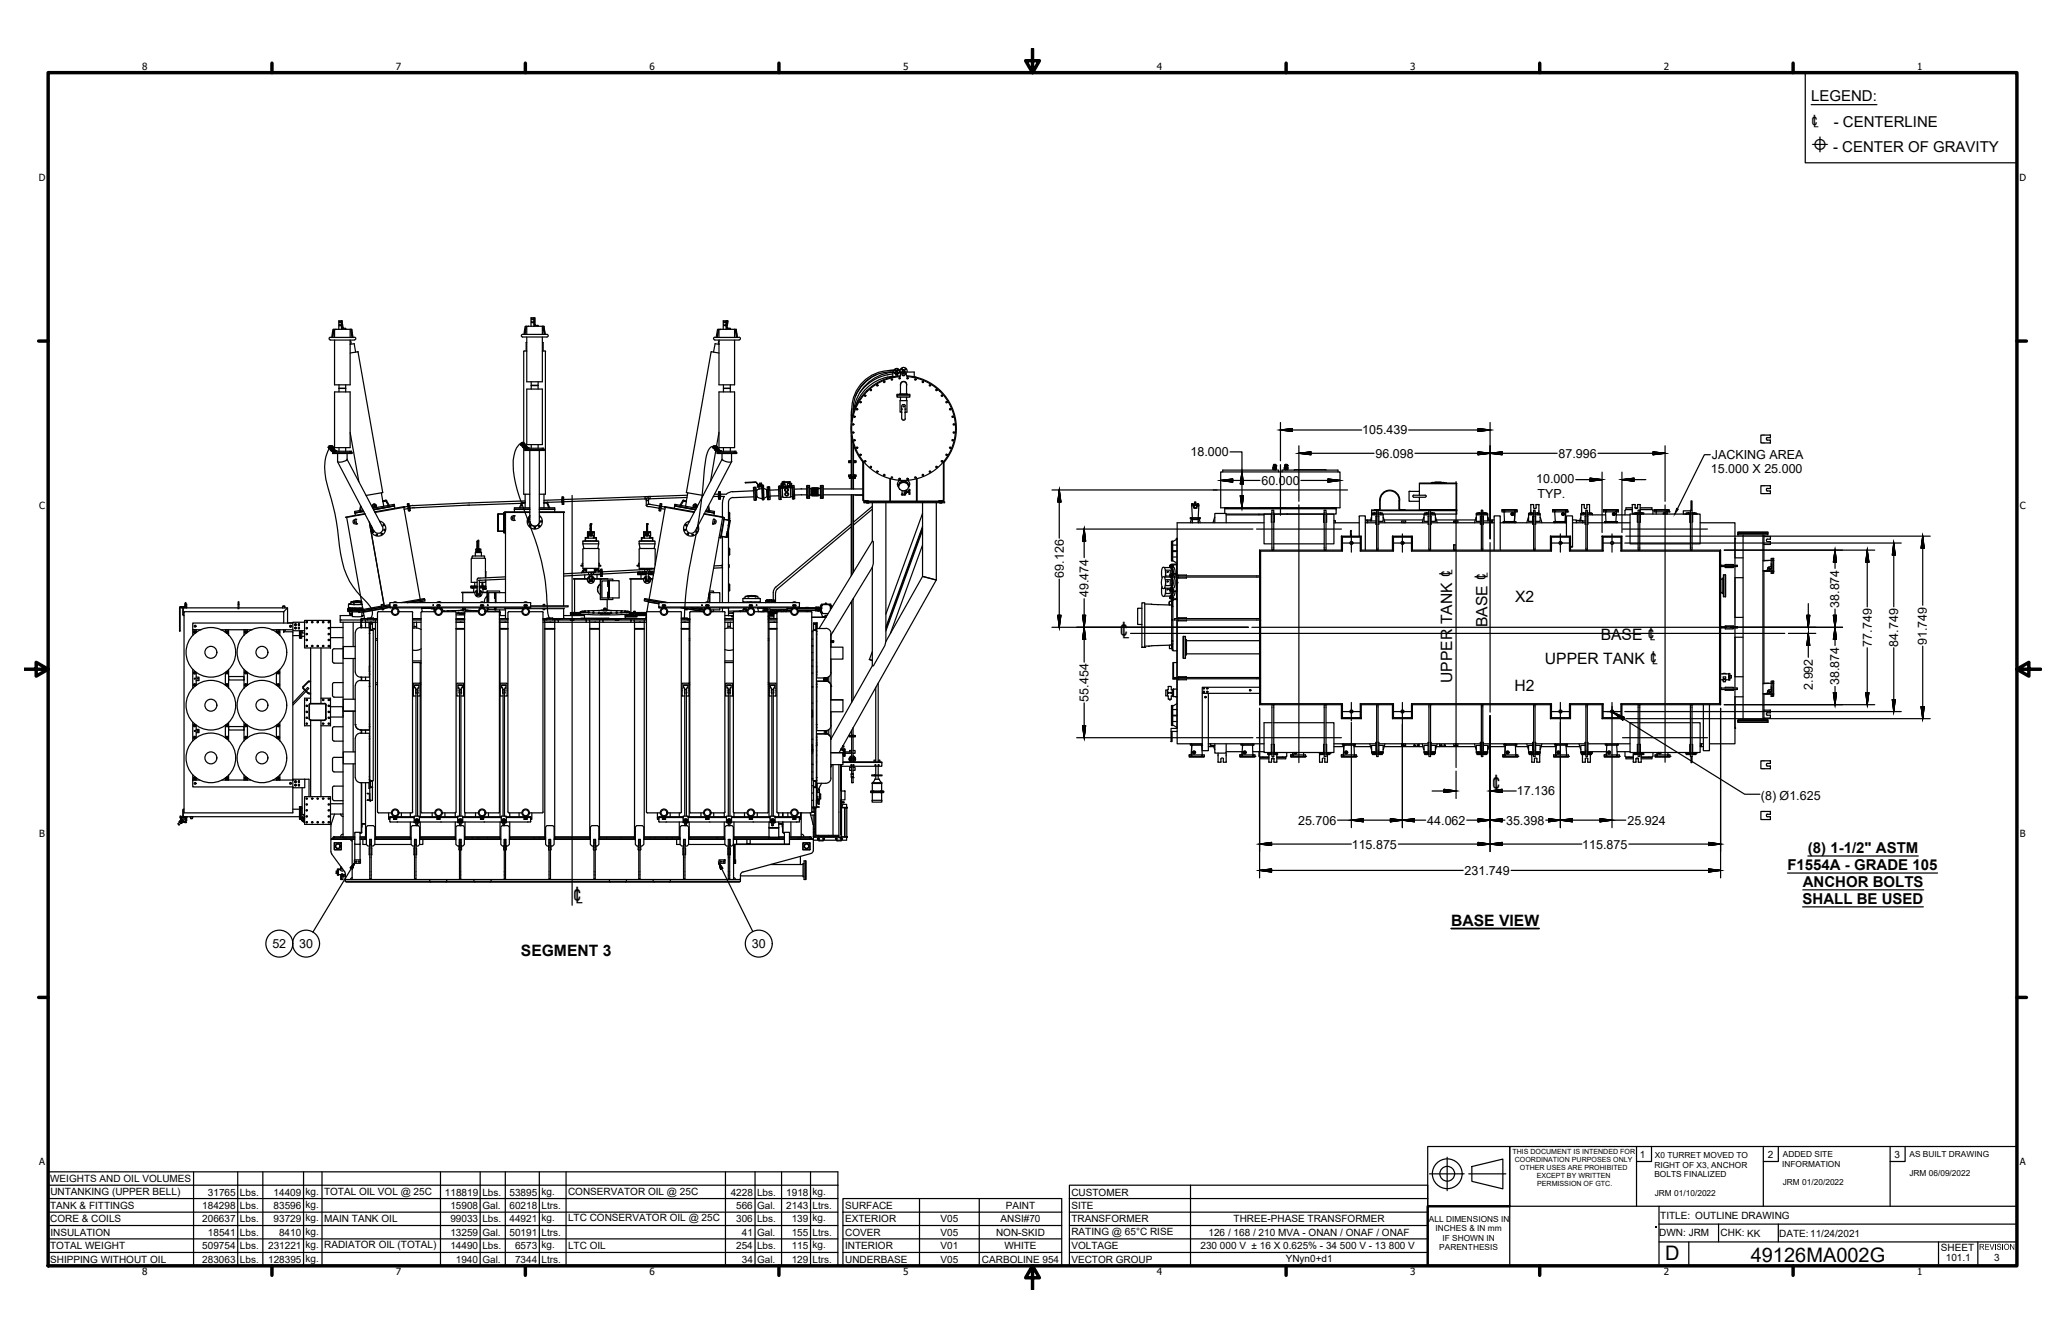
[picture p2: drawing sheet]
<svg xmlns="http://www.w3.org/2000/svg" width="432mm" height="279mm" viewBox="0 0 432 279" stroke-linecap="round" stroke-linejoin="round" font-family="sans-serif">
<defs><g id="words">
<g font-size="4.2">
<text x="348" y="263.4">D</text>
<text x="365.9" y="263.8">49126MA002G</text>
</g>
<g font-size="4">
<text x="233.8" y="133.3">℄</text>
<text x="311.6" y="165.3">℄</text>
<text x="119.5" y="188.8">℄</text>
</g>
<g font-size="3.3">
<text x="316.7" y="125.7">X2</text>
<text x="310.9" y="131.1" transform="rotate(-90 310.9 131.1)">BASE ℄</text>
<text x="334.5" y="133.7">BASE ℄</text>
<text x="303.5" y="142.7" transform="rotate(-90 303.5 142.7)">UPPER TANK ℄</text>
<text x="322.9" y="138.8">UPPER TANK ℄</text>
<text x="316.6" y="144.4">H2</text>
<text x="303.3" y="193.5">BASE VIEW</text>
<text x="108.9" y="199.8">SEGMENT 3</text>
</g>
<g font-size="3.1">
<text x="378.5" y="21.2">LEGEND:</text>
<text x="383.3" y="26.4">- CENTERLINE</text>
<text x="377.9" y="178.3">(8) 1-1/2&quot; ASTM</text>
<text x="373.6" y="181.8">F1554A - GRADE 105</text>
<text x="376.8" y="185.3">ANCHOR BOLTS</text>
<text x="376.8" y="188.8">SHALL BE USED</text>
</g>
<g font-size="3">
<text x="378.4" y="26.4">℄</text>
<text x="378.5" y="31.7">⌖ - CENTER OF GRAVITY</text>
</g>
<g font-size="2.6">
<text x="248.8" y="95.3">18.000</text>
<text x="284.7" y="90.8">105.439</text>
<text x="287.5" y="95.7">96.098</text>
<text x="325.7" y="95.7">87.996</text>
<text x="357.8" y="96">JACKING AREA</text>
<text x="263.6" y="101.3">60.000</text>
<text x="321.1" y="100.9">10.000</text>
<text x="357.6" y="98.9">15.000 X 25.000</text>
<text x="321.3" y="104">TYP.</text>
<text x="222.3" y="120.7" transform="rotate(-90 222.3 120.7)">69.126</text>
<text x="227.5" y="124.8" transform="rotate(-90 227.5 124.8)">49.474</text>
<text x="384.4" y="127" transform="rotate(-90 384.4 127)">38.874</text>
<text x="391.2" y="135.1" transform="rotate(-90 391.2 135.1)">77.749</text>
<text x="396.7" y="135.1" transform="rotate(-90 396.7 135.1)">84.749</text>
<text x="402.7" y="134.8" transform="rotate(-90 402.7 134.8)">91.749</text>
<text x="384.4" y="143.2" transform="rotate(-90 384.4 143.2)">38.874</text>
<text x="227.5" y="146.6" transform="rotate(-90 227.5 146.6)">55.454</text>
<text x="378.9" y="144.2" transform="rotate(-90 378.9 144.2)">2.992</text>
<text x="317" y="166.2">17.136</text>
<text x="368" y="167.2">(8) Ø1.625</text>
<text x="271.3" y="172.3">25.706</text>
<text x="298.3" y="172.3">44.062</text>
<text x="314.8" y="172.3">35.398</text>
<text x="340.1" y="172.3">25.924</text>
<text x="282.5" y="177.3">115.875</text>
<text x="330.7" y="177.3">115.875</text>
<text x="306.1" y="182.8">231.749</text>
<text x="56.9" y="198.1">52</text>
<text x="62.5" y="198.1">30</text>
<text x="157.1" y="198.1">30</text>
</g>
<g font-size="2.1">
<text x="29.7" y="14.7">8</text>
<text x="82.7" y="14.7">7</text>
<text x="135.7" y="14.7">6</text>
<text x="188.8" y="14.7">5</text>
<text x="241.8" y="14.7">4</text>
<text x="294.7" y="14.7">3</text>
<text x="347.7" y="14.7">2</text>
<text x="400.7" y="14.7">1</text>
<text x="8.1" y="37.7">D</text>
<text x="422.1" y="37.7">D</text>
<text x="8.2" y="106.3">C</text>
<text x="422.2" y="106.3">C</text>
<text x="8.2" y="174.9">B</text>
<text x="422.2" y="174.9">B</text>
<text x="8.2" y="243.5">A</text>
<text x="342.7" y="242">1</text>
<text x="369.5" y="241.9">2</text>
<text x="395.9" y="241.9">3</text>
<text x="422.1" y="243.5">A</text>
<text x="10.5" y="247">WEIGHTS AND OIL VOLUMES</text>
<text x="10.5" y="249.6">UNTANKING (UPPER BELL)</text>
<text x="43.5" y="249.8">31765 Lbs.</text>
<text x="57.2" y="249.8">14409</text>
<text x="63.9" y="249.6">kg. TOTAL OIL VOL @ 25C</text>
<text x="93" y="249.8">118819 Lbs.</text>
<text x="106.5" y="249.8">53895</text>
<text x="113.2" y="249.6">kg.</text>
<text x="118.7" y="249.6">CONSERVATOR OIL @ 25C</text>
<text x="152.7" y="249.8">4228 Lbs.</text>
<text x="164.3" y="249.8">1918</text>
<text x="169.8" y="249.6">kg.</text>
<text x="223.9" y="249.8">CUSTOMER</text>
<text x="10.5" y="252.6">TANK &amp; FITTINGS</text>
<text x="10.5" y="255.4">CORE &amp; COILS</text>
<text x="42.3" y="252.6">184298 Lbs.</text>
<text x="42.3" y="255.4">206637 Lbs.</text>
<text x="57.2" y="252.6">83596</text>
<text x="57.2" y="255.4">93729</text>
<text x="63.9" y="252.4">kg.</text>
<text x="63.9" y="255.2">kg.</text>
<text x="67.8" y="255.5">MAIN TANK OIL</text>
<text x="94.1" y="252.6">15908 Gal.</text>
<text x="94.1" y="255.4">99033 Lbs.</text>
<text x="106.5" y="252.6">60218 Ltrs.</text>
<text x="106.5" y="255.4">44921</text>
<text x="113.2" y="255.2">kg.</text>
<text x="118.7" y="255.3">LTC CONSERVATOR OIL @ 25C</text>
<text x="153.9" y="252.6">566 Gal.</text>
<text x="153.9" y="255.4">306 Lbs.</text>
<text x="164.3" y="252.6">2143 Ltrs.</text>
<text x="165.5" y="255.4">139</text>
<text x="169.8" y="255.2">kg.</text>
<text x="176.6" y="252.6">SURFACE</text>
<text x="176.6" y="255.5">EXTERIOR</text>
<text x="196.6" y="255.4">V05</text>
<text x="209.1" y="255.5">ANSI#70</text>
<text x="210.2" y="252.6">PAINT</text>
<text x="223.9" y="252.6">SITE</text>
<text x="223.9" y="255.5">TRANSFORMER</text>
<text x="257.8" y="255.5">THREE-PHASE TRANSFORMER</text>
<text x="347" y="254.7">TITLE: OUTLINE DRAWING</text>
<text x="10.5" y="261.1">TOTAL WEIGHT</text>
<text x="10.5" y="263.9">SHIPPING WITHOUT OIL</text>
<text x="10.5" y="258.3">INSULATION</text>
<text x="42.3" y="261.1">509754 Lbs.</text>
<text x="42.3" y="263.8">283063 Lbs.</text>
<text x="43.5" y="258.3">18541 Lbs.</text>
<text x="56" y="261.1">231221</text>
<text x="56" y="263.8">128395</text>
<text x="58.3" y="258.3">8410</text>
<text x="63.9" y="258">kg.</text>
<text x="63.9" y="260.8">kg. RADIATOR OIL (TOTAL)</text>
<text x="63.9" y="263.7">kg.</text>
<text x="94.1" y="258.3">13259 Gal.</text>
<text x="94.1" y="261.1">14490 Lbs.</text>
<text x="95.3" y="263.9">1940 Gal.</text>
<text x="106.5" y="258.3">50191 Ltrs.</text>
<text x="107.6" y="261.1">6573</text>
<text x="107.6" y="263.8">7344 Ltrs.</text>
<text x="113.2" y="260.8">kg.</text>
<text x="118.7" y="261.1">LTC OIL</text>
<text x="153.9" y="261.1">254 Lbs.</text>
<text x="155.1" y="258.3">41 Gal.</text>
<text x="155.1" y="263.8">34</text>
<text x="158.2" y="263.9">Gal.</text>
<text x="165.5" y="258.3">155 Ltrs.</text>
<text x="165.5" y="263.9">129</text>
<text x="165.5" y="261.1">115</text>
<text x="169.8" y="260.8">kg.</text>
<text x="169.8" y="263.8">Ltrs.</text>
<text x="176.6" y="258.3">COVER</text>
<text x="176.6" y="261.1">INTERIOR</text>
<text x="176.6" y="263.9">UNDERBASE</text>
<text x="196.6" y="258.3">V05</text>
<text x="196.6" y="261.1">V01</text>
<text x="196.6" y="263.9">V05</text>
<text x="205.2" y="263.9">CARBOLINE 954</text>
<text x="208.2" y="258.3">NON-SKID</text>
<text x="209.9" y="261.1">WHITE</text>
<text x="223.9" y="258">RATING @ 65°C RISE</text>
<text x="223.9" y="261.1">VOLTAGE</text>
<text x="223.9" y="263.9">VECTOR GROUP</text>
<text x="250.9" y="261.1">230 000 V ± 16 X 0.625% - 34 500 V - 13 800 V</text>
<text x="252.6" y="258.3">126 / 168 / 210 MVA - ONAN / ONAF / ONAF</text>
<text x="268.7" y="263.7">YNyn0+d1</text>
<text x="346.8" y="258.3">DWN: JRM</text>
<text x="359.6" y="258.4">CHK: KK</text>
<text x="371.8" y="258.4">DATE:11/24/2021</text>
<text x="405.7" y="261.5">SHEET</text>
<text x="406.7" y="263.5">101.1</text>
<text x="416.8" y="263.5">3</text>
<text x="29.7" y="266.5">8</text>
<text x="82.7" y="266.5">7</text>
<text x="135.7" y="266.5">6</text>
<text x="188.8" y="266.5">5</text>
<text x="241.8" y="266.5">4</text>
<text x="294.7" y="266.5">3</text>
<text x="347.7" y="266.5">2</text>
<text x="400.7" y="266.5">1</text>
</g>
<text font-size="1.9" x="413.6" y="261.2">REVISION</text>
<g font-size="1.7">
<text x="345.8" y="244">RIGHT OF X3, ANCHOR</text>
<text x="345.8" y="246">BOLTS FINALIZED</text>
<text x="345.9" y="242.1">X0 TURRET MOVED TO</text>
<text x="372.5" y="243.8">INFORMATION</text>
<text x="372.6" y="241.8">ADDED SITE</text>
<text x="399.1" y="245.8">JRM 06/09/2022</text>
<text x="399.1" y="241.8">AS BUILT DRAWING</text>
<text x="345.8" y="249.9">JRM 01/10/2022</text>
<text x="372.6" y="247.7">JRM 01/20/2022</text>
<text x="298.6" y="255.3">ALL DIMENSIONS IN</text>
<text x="300" y="257.3">INCHES &amp; IN mm</text>
<text x="300.8" y="261.2">PARENTHESIS</text>
<text x="301.5" y="259.2">IF SHOWN IN</text>
</g>
<g font-size="1.5">
<text x="316.1" y="241.1">THIS DOCUMENT IS INTENDED FOR</text>
<text x="316.6" y="242.8">COORDINATION PURPOSES ONLY</text>
<text x="317.7" y="244.4">OTHER USES ARE PROHIBITED</text>
<text x="321.2" y="246.1">EXCEPT BY WRITTEN</text>
<text x="321.3" y="247.8">PERMISSION OF GTC.</text>
</g>
</g></defs>
<!-- layer: Border (ANSI) -->
<g fill="none" stroke="#000" stroke-width=".72">
<path d="M10.1 15.2h411.4v249.3h-411.4zM56.8 13.2v2M109.8 13.2v2M162.8 13.2v2M215.8 10.2v5l-1.4-2.5h2.8l-1.4 2.5M268.8 13.2v2M321.8 13.2v2M374.8 13.2v2M8.1 71.3h2M421.5 71.3h2M5.1 139.9h5l-2.5-1.5v2.9l2.5-1.4M421.5 139.9l2.5 1.4v-2.9l-2.5 1.5h5"/>
<path d="M8.1 208.4h2M421.5 208.4h2M56.8 264.5v2M109.8 264.5v2M162.8 264.5v2M215.8 264.5l1.4 2.5h-2.8l1.4-2.5v5M268.8 264.5v2M321.8 264.5v2M374.8 264.5v2"/>
</g>
<!-- layer: Sketch Geometry(VTC) -->
<g fill="none" stroke="#000" stroke-width=".25">
<path d="M377.3 15.2h44.2v18.8h-44.2zM69.8 93.7l-.1-.3-.2-.2a3.4 3.4 0 0 0-1.5 2.7 14.3 14.3 0 0 0 .8 7l.8 2.9a48.4 48.4 0 0 1 1.3 8.3 16.7 16.7 0 0 0 5.2 11.2l.8 .8a2.35 2.35 0 0 1 .6 3.2M109.3 92.4l-.5 .3a3.6 3.6 0 0 0-1.4 2.5 19.5 19.5 0 0 0 1.6 9.9l.5 1.5a61.4 61.4 0 0 1 4.5 15.1l.5 6.5 .4 1.1M149.7 93.3a1.41 1.41 0 0 0-1.9 1.4l-.5 2.4a136.2 136.2 0 0 1-3.2 21.5l-.7 4.8-.4 5.9M298.4 239.6h17.1v12.5h-17.1zM342 239.6v12.5M345.2 239.6v3.1h-3.2M368.5 239.6v12.5M371.7 239.6v3.1h-3.2M395 239.6v12.5M398.2 239.6v3.1h-3.2M298.8 245.3h7.2"/>
<path d="M302.5 241.8v7M307 245.3h7.7M307.6 243.8l6.5-1.6v6.2l-6.5-1.5zM315.5 252.1v-12.5h106v12.5M346.7 252.1h-31.2v12.4M346.7 255.8h74.8M346.7 259.5h74.8M353 259.5v5M359.2 255.8v3.7M371.7 255.8v3.7M405.2 259.5v5M413.4 259.5v5"/>
<path d="M346.7 264.5v-12.4h74.8v12.4"/>
<circle cx="302.5" cy="245.3" r="3.1"/>
<circle cx="302.5" cy="245.3" r="1.55"/>
</g>
<!-- layer: Title (ANSI) -->
<path d="M315.5 252.1h-17.1v12.4" fill="none" stroke="#000" stroke-width=".51"/>
<!-- layer: Symbols(VTC) -->
<path d="M346 256.4h.2v.2h-.2z" fill="#000"/>
<g fill="none" stroke="#000" stroke-width=".25">
<path d="M378.5 21.9h13.8M357.4 95h-1.2l-5.6 11.3M377.9 178.9h23M74.1 180.4l-.5 1.2-.4-.3zM74.1 180.4l-8.7 14.4M150.3 180.4l7 14.3M150.3 180.4l.7 1-.4 .2zM373.6 182.4h31.3M376.8 189.5h25.2M376.8 186h25.3M10.1 244.9h165v19.6h-165zM10.1 247.7h165"/>
<path d="M10.1 250.5h165M10.1 253.3h165M10.1 256.1h165M10.1 258.9h165M40.5 244.9v19.6M49.7 244.9v19.6M54.9 244.9v19.6M63.4 244.9v19.6M67.3 244.9v19.6M92.1 244.9v19.6M100.4 244.9v19.6M105.6 244.9v19.6"/>
<path d="M112.7 244.9v19.6M118.3 244.9v19.6M151.6 244.9v19.6M157.8 244.9v19.6M163.4 244.9v19.6M169.4 244.9v19.6M176.2 250.5h45.7v14h-45.7zM176.2 253.3h45.7M176.2 256.1h45.7M176.2 258.9h45.7M192.2 250.5v14M204.7 250.5v14"/>
<path d="M223.5 247.7h74.9v16.8h-74.9zM223.5 250.5h74.9M223.5 253.3h74.9M223.5 256.1h74.9M223.5 258.9h74.9M248.8 247.7v16.8M10.1 261.7h165M176.2 261.7h45.7M223.5 261.7h74.9"/>
<circle cx="58.4" cy="197.2" r="2.82"/>
<circle cx="64" cy="197.2" r="2.82"/>
<circle cx="158.6" cy="197.2" r="2.82"/>
</g>
<!-- layer: Visible Edges(VTC) -->
<g fill="none" stroke="#000" stroke-width=".25">
<path d="M69 71.1h5.1M69 70.5h5.1M69.1 70.5l-.3 .2 .3 .3M69.8 68.8l-.3 1.7M69.9 71.1v9.3h3.3v-9.3M69.9 68.9v1.6M70.2 68.8h-.6l-.3 1.7M70.2 68.8h3.3l.3 1.7M70.2 68.8l-.4 .1-.3 1.6M70.9 67.3l.1 .2zM70.9 67.9l.1 .2zM71.2 67.9l.1 .2z"/>
<path d="M71.2 67.3l.1 .2zM71.4 68.8v-1.8h-.6v1.8M71.4 67l.1 .1M71.5 67.2v1.3l.2 .1-.1-.1M71.5 67.4l.2 1.2M71.6 68.5l.6 .1M72.2 68.6l.1 .2M73.2 72l.8-.2 .3 1.8M73.2 68.9h.3l.2 1.6M73.2 68.8v1.7M73.2 71.3a.36 .36 0 0 1 0 .6M73.3 68.9l.3 1.6"/>
<path d="M74.1 70.5l.3 .2-.3 .3M74.7 73.5l-1.5 .3M74.7 73.5l.2 .1M74.8 73.6l5.2 29.3-3.5 .6M110 68.2l-.3 1.7M110.1 73.3l-.6 .2v19.1h.1M110.1 68.2v1.7M110.1 70.4v9.4h3.3v-9.4M110.1 71.6h-.1v1.7M110.4 68.2h-.6l-.3 1.7M110.4 68.2h3.3l.2 1.7M110.4 68.2h-.4l-.3 1.7"/>
<path d="M111 68.2v-1.8h.6v1.8M111 79.8v.7h1.5v-.7M111.1 66.6v.2zM111.1 67.3v.2zM111.4 67.3v.2zM111.4 66.6v.2zM111.6 66.4l.1 1.5h.2v.1l-.2-.1M111.7 66.4h.1v1.6h.6M112.4 68l.1 .1M112.5 68.1v.1M113.4 71.6h.1v1.7M113.4 68.2h.3l.2 1.7"/>
<path d="M113.4 73.3l.6 .2v29.8h-1.3M113.4 68.2v1.7M113.5 68.2l.2 1.7M114.3 69.9h-5.1l-.2 .3 .2 .2h5.1M114.3 69.9l.3 .3-.3 .2M148.7 73.5l-.1 .1-5.1 29.3 3.5 .6M148.7 73.5l1.6 .3M149.4 70.5h5.1M149.4 71.1h5.1M149.4 70.5l-.3 .2 .3 .3M150.1 68.8l-.2 1.7 .3-1.6 .4-.1M150.3 72l-.8-.2-.4 1.8"/>
<path d="M150.3 71.1v9.3h3.2v-9.3M150.3 68.9v1.6M150.3 71.3a.36 .36 0 0 0 0 .6M150.6 68.8h-.6l-.3 1.7M150.6 68.8h3.3l.2 1.7M151.3 67.3v.2zM151.3 67.9v.2zM151.6 67.9v.2zM151.6 67.3v.2zM151.8 67h-.6v1.8M151.8 67v1.8M151.8 67l.1 .1"/>
<path d="M151.9 67.2v1.3l.2 .1M151.9 67.6l.1-.6h.2l-.3 1.5M151.9 68.5l.1 .1M152 68.5l.6 .1 .1 .2M153.5 68.9h.3M153.5 68.8v1.7M153.7 68.9l.2 1.6M154.5 70.5l.3 .2-.3 .3M183.1 78.3a9.5 9.5 0 0 0-4.4 4.6M186.4 78.8l-.1 .1M186.6 77.8a9 9 0 0 0-8.2 8.1M186.6 77.9v.9"/>
<path d="M186.6 78.1a9.7 9.7 0 0 0-6.9 3.9M186.6 78.6a9.1 9.1 0 0 0-7.9 6.6M186.6 77.8v.1M186.6 77.9h.2M186.8 77.5a8 8 0 0 0-8.8 7.9M186.8 77.8a7.7 7.7 0 0 0-8.5 7.6M186.9 77.3l-1.3 .2M187 77.9h.2M187.2 77.3h-.2M187.3 77.6l.1-.1 .2 .1M187.3 78.1h.3M187.3 77.6v.6"/>
<path d="M187.3 78.2a.61 .61 0 0 1-.4-.9 .61 .61 0 0 1 1 0 .61 .61 0 0 1-.3 .9M187.6 77.6l-.2-.1-.1 .1M187.6 78.6v-.4h-.3v.4M187.6 77.6l-.1 .6M187.6 77.9h.2M187.6 77.3h.2M187.9 77.3h.2M188 77.9h.2M188 77.8h.1M188.2 78.5a11 11 0 0 0-7 3.1M188.2 78.1v.4M188.3 78.1a.57 .57 0 0 1 .6-.5 .57 .57 0 0 1 .5 .5"/>
<path d="M188.4 77.8h-.2v.8M188.6 77.7l.1-.3 .1-.1 .2 .1v.3M188.6 77.5l.3-.2 .2 .2M188.6 77.6l.3-.3 .2 .3M188.7 78h.1M188.7 78v.5M188.7 78h.2l.1 .5M188.8 79.7h-.1M188.9 79.7h.1M189.3 77.8h1.8v1M189.4 78.1l.1 .4M189.5 78.5l.1 .2a10.9 10.9 0 0 1 9.5 14.8 10.9 10.9 0 0 1-17.1 4.4 10.9 10.9 0 0 1 1.1-17.6 11.8 11.8 0 0 1 5-1.6l.1-.2"/>
<path d="M189.5 78.5a11 11 0 0 1 9.5 6.6 11 11 0 0 1-1.7 11.5M189.6 77.7a.74 .74 0 0 0-.8-.9 .74 .74 0 0 0-.6 1.1M191.3 78.8l.1 .1M68.6 93.5h.5l.7 .8M68.7 93.6l.1 .1zM68.7 93.6l-.1-.1h.5l.7 .7M68.7 93.5l.2 .1M68.7 93.5v.1M68.8 93.2l.1 .2M68.8 93.7l.3 .4M68.8 93.2h.5l.7 .8M68.9 93.7h-.1"/>
<path d="M68.9 93.3l-.1 .2M68.9 93.3l.2 .1M68.9 93.2h.2M69 93.6l.1 .1zM69 93.5v.1M69 93.4v.1M69.1 94l.1 .1zM69.1 93.5l.1 .1M69.1 94l.2 .1M69.1 94l-.1 .1M69.2 93.7h-.1M69.2 93.3l.2 .1-.2 .2"/>
<path d="M69.2 94.1l.1 .2h.5M69.2 93.3l-.1 .2M69.3 93.2h.1M69.4 94l.1 .1zM69.4 93.2l.1 .1M69.4 94v.1M69.4 94l.2 .1M69.5 94.6h4.1v.2h-4.1zM69.5 94.1v.1M69.6 93.7l.2 .1M69.6 93.8l-.1 .1M69.6 94.3v.3"/>
<path d="M69.7 93.6l.1 .1M69.8 93.9l-.2 .1h.4M69.8 93.7l.1 .1M69.8 94.3v.3M69.8 94.2h.1M69.8 94.3h.6M69.9 81.9h3.3v11.6h-3.3zM69.9 94.3h3.2M69.9 94.2l-.1 .1M70 94.3v.3M70 94.2h.1M70 94.1h.2"/>
<path d="M70.2 94.2h.1M70.6 96.5l7.5 14.4M70.6 94.8l-.1 1.6a1.84 1.84 0 0 0 2.1-.4M70.9 81.2h1.3M70.9 81.1h1.3M70.9 80.4v1.5M70.9 93.5v.8M70.9 81.1v.1M72.2 81.1v.1M72.2 80.4v1.5M72.2 93.5v.8M72.5 94.8v1.2l7.4 14"/>
<path d="M73.1 94.6v-.3h.2v.3M73.2 90.4l1.8 10.3M73.3 94.3h.2v.3M108.7 92.9h.6M108.9 92.9l.1 .2zM108.9 92.9h-.2l.6-.1 .6 .7M108.9 92.9l.2 .1M109 92.7h.1M109 93.1l.2 .3M109 92.7h.5l.6 .7M109 92.7l.5-.1 .6 .8M109 92.8l.1-.1 .2 .1"/>
<path d="M109 93v.1M109.2 92.6h.1M109.2 92.9l.1 .2zM109.2 92.9v.1M109.2 93.4l.2 .1zM109.2 92.9l.2 .1M109.2 92.8h.1M109.3 93.4h-.1M109.3 93.3l.2 .2M109.3 93.5l.2 .2M109.3 93v.1M109.4 93.5h.1"/>
<path d="M109.5 93.7h.6M109.5 93.7v9.6h1.2M109.5 92.6v.1M109.5 92.8l-.1 .1M109.5 92.7h.2M109.6 92.8l-.2-.1-.1 .2 .7 .8v.3M109.6 93.4l.1 .1zM109.6 93.4h-.1M109.6 93.3l.2 .2M109.7 94h4.1v.1h-4.1zM109.7 93.5h.1M109.8 93.1l.1 .2-.1 .1h.3"/>
<path d="M109.8 93.7v.3M109.8 93.2h-.1M109.8 93h.2M109.9 93.1h.2M110 93.5l.1 .1M110.1 93.7h.5M110.1 81.3h3.3v11.6h-3.3zM110.1 93.6v.1M110.1 93.7h3.2M110.2 93.6h.1M110.2 93.7v.3M110.2 93.5h.1"/>
<path d="M110.3 93.6h.1M110.7 94.1v14.9M111 81.3v-.7h1.5v.7M111 92.9v.8M111.1 80.5v.1M112.4 80.5v.1M112.5 92.9v.8M112.7 94.1v14.9M113.3 94v-.3h.2v.3M113.5 93.7h.2v.3M149 93.5h.5M149 93.5h.5l.6 .7"/>
<path d="M149 93.5v.1M149 93.6l.2 .1zM149.1 93.5l-.1 .1M149.1 93.5l.2 .1M149.1 93.2l.2 .2M149.1 93.2h.6l.6 .8M149.2 93.7l.2 .4h.3M149.3 93.3l.1 .2M149.3 93.3l-.1 .2M149.3 93.2h.2M149.4 93.6l.1 .1zM149.4 93.5l-.1 .1"/>
<path d="M149.4 94l.2 .1zM149.4 93.5l.2 .1M149.5 93.5l.7 .8M149.5 93.7h.1M149.6 94.1l.1 .2h.5M149.6 93.3l-.1 .2M149.6 94.2l-1.1 6.5M149.6 93.3l.2 .1M149.7 93.2l.1 .1M149.7 94.1h.2M149.7 93.4l-.1 .2M149.7 94l.2 .1z"/>
<path d="M149.8 94.6h4.2v.2h-4.2zM149.9 94.1l-.1 .1M150 93.8l-.1 .1M150 93.7l.2 .1M150 94h.3M150 94.3v.3M150.1 93.6v.1M150.1 93.7l.1 .1M150.1 93.9l-.1 .1M150.1 94.3v.3M150.2 94.2h.1M150.2 94.3h.6"/>
<path d="M150.3 90.4l-.5 2.8h-.2M150.3 81.9h3.2v11.6h-3.2zM150.3 94.2l-.1 .1M150.3 94.3h3.2M150.4 94.2h.1M150.4 94.3v.3M150.4 94.1h.1M150.5 94.2h.1M150.9 94.8v1.2l-7.4 14M150.9 96a1.82 1.82 0 0 0 2.1 .4M151.2 81.2h1.4M151.2 81.1h1.4"/>
<path d="M151.2 80.4v1.5M151.2 93.5v.8M151.2 81.1v.1M152.6 81.1v.1M152.6 80.4v1.5M152.6 93.5v.8M152.9 94.8v1.6M152.9 96.5l-7.6 14.4a.99 .99 0 0 1-1.3 .4 .99 .99 0 0 1-.4-1.3M153.5 94.6v-.3h.2v.3M153.7 94.3h.1v.3M177.4 99.4h.6M177.4 96.5h.5"/>
<path d="M177.5 99.9v.1h1.3v-.1M177.5 99.9h1.3M177.5 99.9v-.2h1.3v.2M177.9 86.7l.1-1.2v2.1M177.9 96.3h-.1M177.9 96.3h-.5v.4h.5M177.9 86.8v1.3M177.9 91v8.2M177.9 99.6v.1M177.9 100v2.2M177.9 99.6l.5 .1M178 99.2l-.2 .1"/>
<path d="M178 91.6v8M178 100v2.2M178 99.3h-.6v.3h.6M178.3 99.4h.6M178.3 99.3h.6v.3h-.6M178.3 99.2l.2 .1M178.3 85.5v.8M178.3 92.8v6.8M178.3 100v2.2M178.4 96.3h.5v.2M178.4 96.5h.5M178.4 93v6.2"/>
<path d="M178.4 99.6v.1M178.4 100v2.2M178.4 96.3h.1M178.9 96.5v.2h-.5M180.3 96.3v8.3h.2v-8.1M181.1 81.7l.2 .1M181.1 81.7a11 11 0 0 0-.7 14.9M187.5 82.7v.3h2.6v-.3M187.5 82.7h2.6M187.5 82.7v-.3h2.6v.3M188 82.4h1.6M188.2 80.4v1.9"/>
<path d="M188.2 83v.7M188.2 80.5a.66 .66 0 0 1 .7-.8 .66 .66 0 0 1 .6 .8M188.2 80.4a.61 .61 0 0 1 .7-.7 .61 .61 0 0 1 .6 .7v1.9M188.5 85.5h.1M188.5 84.8v2.7M188.5 87.5l.3 .3M188.8 84.6h.1M188.8 84.5l-.3 .3M188.9 84.5l.3 .3M189.2 86.1h.4v-2.4h-1.5v2.4h.4M189.2 85.5h.1M189.2 84.8v2.7"/>
<path d="M189.2 87.5l-.1 .2-.3 .1M189.5 83v.7M196.4 81.8l.1-.1-.1 .1M197.3 96.3v8.3h-.1v-8.1M255.6 98.6v-.4h11.6v.4M266 98.1h.1M266.1 97.8h.1M266.1 97.8l-.1 .3h.6M266.1 97.4v.4l.1-.2M266.1 97.4h.1M266.2 97.3v-.2l.1 .2M266.2 97.3l.1 .1"/>
<path d="M266.2 97.1l-.1 .3 .1-.1M266.3 97.9h.1M266.3 97.3l-.1 .3 .1 .2h-.2l.2 .1M266.3 97.1h.3l.1 .3M266.3 97.4h.1M266.3 97.3h.1M266.3 97.9h.3M266.3 98.1v.1M266.3 97.4h.3M266.3 97.6h.2l-.2 .1 .2 .2h-.2zM266.5 97.7h.1M266.5 97.8h.2l-.1 .1"/>
<path d="M266.6 97.3v.3l-.1 .2M266.6 97.4h.1M266.6 97.2h.1M266.6 97.2v-.1v.3M266.6 97.3h.1M266.6 97.2v.1M266.6 97.3l.2 .5M266.6 98.1v.1M266.6 97.9h.1M266.6 97.6l.2 .2M266.7 97.4h.1M266.8 97.8v.3h-.2"/>
<path d="M268 98.6v-.4h11.6v.4M268.4 98.1h.1M268.4 97.8h.1M268.5 97.4l-.1 .4 .1-.2M268.5 97.4h.1M268.6 97.3v-.2l.1 .2M268.6 97.4h.1M268.6 97.3v.1M268.6 97.3l-.1 .1 .1-.3h.4l.1 .3M268.6 97.9h.4M268.6 97.4h.3M268.6 97.3l-.1 .3 .3 .2"/>
<path d="M268.7 97.9h.1M268.7 98.1v.1M268.7 97.8h-.2l.1 .1M268.8 97.6v.3zM268.8 97.7h.1M268.9 97.8h.2l-.1 .1M268.9 97.4h.1M269 97.3v.1M269 97.3v.4l-.2 .1M269 97.2h.1M269 97.4h.1M269 97.2v-.1v.3"/>
<path d="M269 97.3h.1M269 97.2l-.1 .1M269 97.9h.1M269 97.6l.2 .2M269 97.4l.2 .4M269 98.1v.1M269.1 97.4h.1M269.2 97.8v.3h-.8v-.3M270.5 98.2h6.6M369.4 91.4l-.2 .3v.2l.8 .1v.6h-2v-1.7h2v.6h-.7M72.5 108.1l3.3 19.3M74.2 107.1v.1"/>
<path d="M74.2 109.2v-.2l-.1-.2-.1 .3 .2 .1M74.2 107.2l.1 .5M74.3 108.5l-.4 .2-.1 .4 .2 .4h.5M74.3 108.5h.1M74.3 108.5l.2 1M74.4 108.5h.1M74.5 109.5h.1M75.4 105.6l-.2 1.1M75.5 105.9l-.2 .8M75.8 106.6l-1.7 .3 .1 .2M76 106.8l-1.8 .3M76 106.9l-1.8 .3"/>
<path d="M76.3 107.3l-4 .8 4-.7M77.2 109.1l.2 1.3M77.5 111l2.8 15.6M77.6 110.7h.1M77.7 110l-.1 .2 .2 .1M78.5 106.1a.44 .44 0 0 0 0-.7 .44 .44 0 0 0-.6 .1 .44 .44 0 0 0 .2 .7M79.3 108.9a1.59 1.59 0 0 1 1.3 2 1.59 1.59 0 0 1-2.1 1.1 1.59 1.59 0 0 1-.9-2.2M79.4 109l.1 .1M79.7 103l.3 1.7M79.9 110a.99 .99 0 0 1-.4 1.3 .99 .99 0 0 1-1.3-.4M80 104.7v.1M80 104.8l.2 1"/>
<path d="M80.5 104.8h-.5M80.5 104.7l.2 .1M80.6 104.5l-.6 .2M80.6 104.5l.2 .1M80.7 104.8l.5 .8M80.8 104.6l.6 1M82.5 105.6l-4.4 .9 4.4-.8v.5M82.5 105.6l-.1-.2-4.5 .8M82.5 105.6l-4.5 .9M84.5 106.5l3.3 18.8M84.6 106l-6.2 1.1M84.6 105.9l-6.3 1.1"/>
<path d="M84.6 105.9l-.2 .1 .1 .5M85.2 105.8l-.6 .1M85.3 105.3h-.2l.3 1.5h.2M85.3 105.3l.3 1.5M85.3 106.3l-.8 .1M85.3 105.3l.2-.1 .3 1.5-.2 .1M85.5 105.6l.2 .7M85.7 106.3h.1M86.2 105.6l-.6 .1M86.3 105.6h-.1M98.1 105.6h.1M98.5 116.8v4.9h1.2"/>
<path d="M98.7 116.3v.4h2.5v-.4M98.7 116.6l-.2 .2M99.3 115.6v.6M99.4 115.5h1.1M99.4 115.4l-.1 .1M99.5 115.1v-.3h.4v-1.9h.2v1.9h.4v.5h-.4M99.5 115.3h.3M99.7 115.1h-.2v.2h.3M99.7 114.9v.1M99.7 115.2l.1 .1M99.7 115.3v.2M99.7 115.1l.1 .1"/>
<path d="M99.7 115.3h.1M99.8 113.1l.1 1.1zM99.8 114.2v.6M99.8 113.1l-.1 1.7M99.8 114.9l-.3-.1v.2h.2M99.8 115.3h.3M99.8 114.8h-.1h.1M99.8 114.8v.5M100 114.8v.5zM100 114.8h.1M100.1 114.8l.2 .1M100.1 115.2h.2l-.2 .1"/>
<path d="M100.1 114.9h.2l-.2 .1M100.2 115.3h.1M100.2 115h-.1M100.2 115.3v.2M100.2 114.8l-.1 .5M100.2 115.1l.1 .1M100.3 115.1v.2M100.3 114.8v.2M100.5 115.4l.2 .1M100.6 115.6v.6M101.2 116.2l-2.5 .1M101.2 116.2l.1 .1"/>
<path d="M101.3 116.6l.2 .2M101.5 119.5h.1M101.5 116.8v4M101.5 119.5v1.3M104.2 107.4h1.1M104.2 111h1.1M104.2 107.4v3.6M105.3 107.4h-1.3v3.6h1.3M105.4 107.1l-.1 4.3v-4.3h.2M105.4 111.4h.2M105.5 107.1h5.2M105.6 107.1v18.8"/>
<path d="M107.1 108.1l.2 .2-.2 .2M107.2 108.1l-.2 .2 .2 .2M107.4 108.7h.1M107.4 107.8h.1M107.5 107.8h.1M107.5 108.7h.1M107.5 107.8v.9M107.5 107.8l-.5 .1-.2 .4 .2 .4 .5 .1M107.5 106.5h3.2M107.5 106.4h3.2M109 105.2l-11.2 .4-12.1 .6M109.1 105.3l-.3 .8"/>
<path d="M109.2 105h.6M109.2 104.9l-.6 1.2M109.2 105.1h.4M109.3 105.1l-.2 .1M109.8 105v.1h-.5M109.8 104.7l-23.5 .9M109.8 103.3v1.7M109.8 105.1v1M110.5 108.5h.1M110.7 106.1h-3.2v.9M110.7 107h-5.2v.1M110.7 107.9v.3"/>
<path d="M110.8 109a.99 .99 0 0 0 1 1 .99 .99 0 0 0 1-1M110.8 107.7a1.59 1.59 0 0 0-.2 2.4 1.59 1.59 0 0 0 2.3 0 1.59 1.59 0 0 0-.2-2.4M112.7 106.1h3.2v.4h-3.2h3.2v.5M112.7 106.4h3.2M112.7 107h5.3v.1h-5.3M112.7 107.9v.3M113.7 105h.6M113.7 105.1h.5M113.7 103.3v2.8M114.2 105.1l.2 .1M114.3 104.9l.2 .2M114.4 105.3l.3 .8"/>
<path d="M114.5 105.1l.4 1M117.4 104.9l-3 .1M117.4 104.4l-3.7 .1M117.5 104.3v.7M117.6 103.9h.2v1.5h-.1M117.6 103.9h-.1v1.5h.2M117.6 103.9l.1 1.5M117.8 107.1v19.5M121.7 119.3v.3M121.8 118.1h-.4v.2h.4M121.8 119.3h.1M121.8 113.7h3.3"/>
<path d="M121.8 113.1h3.3M121.8 117.7h-.1v.4M121.8 113.1v.6M121.8 113.7l.2 .9M121.9 119.3v.3M122 114.6h3M122 119.3v.3M122 114.6l-.2 .2v4h3.4v-4M122.2 118.9l-.4 .3M122.3 119.1l-.3 .2M122.3 118.9l.2 .2M122.3 118.9l.3 .1"/>
<path d="M122.4 113h2.2M122.4 119.2l.1 .3M122.4 119.2l-.2-.1-.3 .2M122.5 119.1h.1M122.5 118.8l.1 .8M122.6 119.1h-.1M122.8 111.3h.6M122.8 111.3h.5M123 112v.5M123 112.3h-.7v.7M123 111.9h.2M123 111.7v.1z"/>
<path d="M123 111.5h.3v.2M123.1 111.4v.1zM123.2 111.3l.1 .1zM123.2 111.4v.1l.1-.1M123.2 111.7h.1M123.2 111.7v.2l.1-.2M123.2 111.4v.1M123.2 111.7v.1M123.3 111.3h.1v.7h-.1zM123.3 111.3h.1M123.3 111.9l-.5 .1M123.3 111.7h-.3"/>
<path d="M123.3 111.9h-.1M123.4 111.1h-.6v1.2M123.4 109.5h.2M123.4 109.6v-.1v.1M123.4 109.5h.1M123.4 111.3v-1.7v1.7M123.4 110.4v.2zM123.4 109.8v.2zM123.4 111.9l.3 .1M123.4 111.4l.2-.1v.7h-.2M123.4 111.5h.2v.2h-.2M123.5 111.4h.1"/>
<path d="M123.5 111.5v.2M123.5 111.9v.1M123.5 111.9h.1M123.6 109.5h.1M123.6 111.3h.1M123.6 111.1h.6v1.2M123.6 109.6v1.7M123.6 111.3h.6M123.6 111.3h.1v.7M123.6 111.7v.1M123.6 111.4v.1M123.6 109.6v-.1v.2"/>
<path d="M123.7 111.7l.1 .1M123.7 111.8v.1M123.7 111.4v.2M123.7 112h.5M123.7 119.8l-.4 .3M124 119.6h-2.5v.1M124 112v.5M124 112.3h.7v.7M124.1 119.6h-1.1v.5h.3M124.1 119.6v.4h-.4M124.1 111.3h-.4l.1 .1M124.2 118.9h.2"/>
<path d="M124.2 118.9h.1M124.2 118.9v.7M124.3 119l.1 .1M124.4 118.8l.1 .3-.1-.1M124.5 119.2h.1M124.6 113v-.5h-2.2v.5l-.6 .1M124.6 113l.5 .1v.6M124.7 118.9l.3 .1 .3 .2M124.7 118.9l.4 .3M124.7 118.9l-.3 .2M124.8 119.1l-.3 .5-.2-.1M125 114.6l.2 .2"/>
<path d="M125 119.3a.38 .38 0 0 0-.4-.1 .38 .38 0 0 0-.3 .3v.1M125 119.3v.2M125.1 113.7l-.1 .9M125.2 118.1h.3v.2h-.3M125.2 117.7l.1 .4M125.3 119.5v-.2h-.2v.2M125.5 120v.1h-1.8M125.5 120h-1.8M125.5 119.5l-7.7 .4M125.6 119h-.1v1.5h.2M125.6 119l.1 1.5M125.6 119l.2-.1 .1 1.6h-.2"/>
<path d="M125.8 119.3l.1 .8M133.5 119.5v.1M133.6 117.7h-.1v.4M133.6 113.1v.6M133.6 113.7l.2 .9h2.9l.2-.9M133.6 113.7h3.3M133.6 113.1h3.3M133.6 118.1h-.4v.2h.4M133.6 119.5v.1M133.8 114.6l-.2 .2v4h3.2M133.8 119.5v.1M133.9 118.9l.4 .1"/>
<path d="M134.1 113h2.3M134.2 119l-.5 .1M134.3 119.5v.1M134.3 118.8v.2M134.7 112v.5M134.7 112.3h-.6v.7M134.7 111.9h.2M134.7 111.7h.2M134.8 111.7v.1zM134.8 111.5h.3v.2M134.8 111.4v.1zM134.9 111.3h.2"/>
<path d="M134.9 111.4v.1l.2-.1M134.9 111.7h.2M134.9 111.7v.2l.2-.2M135 111.4v.1M135 111.7v.1M135 119.5l-9.1 .5M135 119.5h.1M135 119.7h-1.7v.2h1.7M135 119.6h-1.7v.5h1.7M135 119.8v1.4M135.1 111.3l-.2 .1M135.1 111.7h-.2"/>
<path d="M135.1 111.9h-.2M135.1 111.3h.1v.7h-.1zM135.1 111.3h.1M135.1 104.3h.1M135.1 105.6l.2 .2M135.1 105.6h.1M135.1 111.9l-.6 .1M135.1 104.3l-17.3 .5M135.2 109.5h.1M135.2 111.3v-1.7v1.7M135.2 111.3h-.7h.6M135.2 111.1h-.7v1.2"/>
<path d="M135.2 109.5v.1M135.2 110.4v.2zM135.2 109.8v.2zM135.2 111.4l.1-.1-.1 .7M135.2 111.9l.2 .1M135.2 111.5v.2M135.2 111.9h.1M135.2 111.4h.1M135.3 111.3h.1v.7M135.3 105.4h.4M135.3 111.3h.1M135.3 105.9l2.4 .3"/>
<path d="M135.3 111.7v.1M135.3 109.5h.1M135.3 109.6v1.9M135.3 111.1h.7v1.2M135.3 111.3h.7M135.4 109.6l-.1-.1 .1 .2M135.4 112h.6M135.4 111.8h.1l-.1 .1M135.4 111.4h.1l-.1 .2M135.4 111.7l.1 .1M135.5 119.2l-.5 .3v.3h.5v-.3l.3-.1v-.5l-1.1 .1 .1 .5h.2M135.5 119.8v1.4"/>
<path d="M135.5 119.9h1.1M135.5 119.6h1.1M135.5 119.7h1.1M135.5 104l-.4 .3v.3h.4v-.3l.4-.1v-.5l-1.1 .1v.5h.3M135.5 105.4v-.8h-.4v1M135.8 105.4h.1M135.8 112v.5M135.8 112.3h.6v.7M135.8 105.4l2 .3M135.9 111.3h-.5l.1 .1M136 119.4v.2M136.1 119.5v.1"/>
<path d="M136.2 119.4l-.1 .1M136.2 119.5v.1l-.1-.1M136.2 118.8v.1M136.3 119.4v.1M136.4 113v-.5h-2.3v.5l-.5 .1M136.4 113l.5 .1v.6M136.7 119.4l-1.2 .1M136.7 114.6l.2 .2v3.3M136.8 118.9l-10.9 .6M136.9 117.7h.1M137.9 105.6l-.1 .7M137.9 105.6h.1"/>
<path d="M138.2 106.3l.8 .1M138.2 105.3l-.2-.1-.3 1.5 .2 .1M138.2 105.3l-.3 1.5M138.2 105.3h.1l-.2 1.5h-.2M138.2 105.8l.9 .2-3.4 19.3M141 105.7l4.4 .8M141 105.7l-.1 .5M141 105.6v-.2l4.6 .8M141 105.6v.1M141 105.6l4.4 .9M142.7 104.6l-.6 1M142.8 104.8l-.5 .8"/>
<path d="M142.9 104.5l.6 .2M142.9 104.5l-.2 .1M143 104.7l-.2 .1M143.5 104.8l-.2 1M143.5 104.7v.1h-.6M143.6 104l-8.1 .3M143.7 103.5l-25.9 .9M143.7 103l-.2 1.7M144 109v.1M144.2 108.9a1.59 1.59 0 0 0-1.3 2 1.59 1.59 0 0 0 2.1 1.1 1.59 1.59 0 0 0 .9-2.2M145 106.1a.44 .44 0 0 1 0-.7 .44 .44 0 0 1 .7 .1 .44 .44 0 0 1-.2 .7M145.1 107l-6.2-1.1v.1l6.2 1.1"/>
<path d="M145.8 110l.1 .2-.2 .1M147.1 107.4l4.1 .7M147.2 107.3l4 .8M147.5 106.8l1.8 .3M147.6 106.6l1.7 .3v.2M147.9 105.9l.2 .8M148.1 105.6l.2 1.1M149 109.5h.1M149.1 108.5l-.2 1M149.1 108.5h.1M149.2 108.5h.1M149.2 108.5l.5 .3v.3l-.2 .4h-.5"/>
<path d="M149.3 107.1l-1.9-.2 1.9 .3-.1 .5M149.3 108.9h.2l-.2 .3zM149.3 103.3h.8M150.1 103.7l-1 .1M150.2 103.2v.7M150.2 102.8h.4v1.5h-.4zM150.3 112.3l.3 .1M150.4 102.8v1.5M150.6 103.2h.1M150.6 103.3h1.2M150.6 103.7h.8M150.6 103.9h.1"/>
<path d="M150.7 112l1.1 .3M150.9 118.2l-1.6 .1M150.9 118.6l-1.7 .1M151 105v3M151 112.1v13.8M151 108.1l-3.1 17.7M151 117.9l-.1 .5 .1 .3M151.2 108.1l.2 .1-.7 4.2h-.1l.7-4.2M151.4 103.7l-.4 1.3M151.8 111.9v.4M151.9 112.3h.1M151.9 111.5h.1v.4l-.2-.1z"/>
<path d="M152 111.9l-.1 .4h-.1M152 111.1h.1l-.1 .4-.1-.1zM152 111.4v.1M152.3 117.9l.1 .5-.1 .3M152.3 109.5h.1l-.1 .4h-.1zM152.3 116.1h.1M152.3 107l.2 .2M152.3 114.5l.2 .3v1l-.2 .2M152.3 114.6l.1 .2-.1 1.1M152.3 107.2h.1M152.3 111v14.9M152.3 109.9l-.3 1.2"/>
<path d="M152.3 107.1l.1 .1M152.3 109.1l.2 .1-.1 .3M152.3 109.5h.1M152.3 109.1v.4h.1M152.4 108.7l-1-.2 1.1 .2M152.4 108.7h.1M152.4 108.7l-.1 .4M152.4 107.3v1.1M152.4 109.1v.1M152.4 108.4l-.1 .1M152.5 108.7h.1l-.6 3.6-1.3-.2M152.5 108.4l-.2 .2"/>
<path d="M152.5 107.3v1.1M152.5 108.7v.4h-.2M153.2 102.7l-.8 .2-.6 .4M155.8 100.8v.1M157.5 101.8h.3v2.7h-.2zM157.5 102.6l-4.4 .2M157.6 103.8l-4.4 .2a.99 .99 0 0 0-.9 1v3.7M157.6 100.8l.4-.1 .5 .7h.8h-.8l-.5-.6-2.2 .1M157.6 100.8h.1M157.6 100.8h-1.8M157.8 102.4h.1M157.8 101.8h.2l.1 2.7h-.2z"/>
<path d="M157.8 104h.1M158 102.4h.2M158.1 103.9l1.2 .3M158.6 101.8l.1 .4 .5-.1M158.7 102.2l-.5 .3v1.4M158.7 101.4v.1M158.8 101.2h-.2v.2M159.1 101.2h.1v.1M159.1 101.3v-.1h-.3v.2M159.1 101.2v-.2h-.4v.2M159.2 101.4v.1M159.3 101.8v2.6h.2"/>
<path d="M159.3 101.8h.1M159.3 101.7v.1M159.4 101.8v.1M159.4 101.8l.1 2.6-.1-2.5M159.4 101.9l.1 2.5M159.4 101.8h.2l.1 2.6h-.2M159.5 104.4h.1M159.6 101.7v-.3l-1.3 .1v.2M159.6 101.7h-1.3M159.6 102.1l.6 .3 .2-.1M160.2 102.4l.1 1.4M160.3 103.8l-.6 .3"/>
<path d="M160.3 103.7l.1 .1M160.3 101.8h.3v2.6h-.2zM160.6 102.3h.1M160.6 102.3v1.6M160.6 101.7h.3l.1 2.7h-.3zM160.6 103.8h.1M160.7 103.9h.1M162.7 102.3l-1.8 .1M162.8 103.6l-1.9 .1M163 101.6h-.3l.1 2.8h.3M163 101.6l.1 2.8M163 102h.1"/>
<path d="M163 101.6l.1-.1 .2 2.9h-.2M163.1 103.9h.1M163.2 102.1l.3-.1 .1 1.8M163.2 103.9h.4M163.3 101.1h.1M163.3 101.1l.1 .4zM163.3 101.7l2.1-.1v.2h-2.1zM163.4 101.8l-.1 .1M163.6 100.8v.8M163.6 101l-.3 .1M163.6 101.5h-.2M163.6 103.8l.2 .2"/>
<path d="M163.7 100.7l-.2 .1h.3M163.7 100.6h.3v.2h-.3zM163.7 101.6l-.1-.3 .5-.1v.4M163.8 101h.1M163.8 100.8v.2M163.8 101v.3M163.9 101h.1M164 101v.3M164 100.8v.2M164 100.7h1.1v.1h-1.1M164.2 102.2l.2-.1 .2 .1v.4h-.4l-.1-.2zM164.6 101.5v.1"/>
<path d="M164.6 101h.4v.5h-.5zM165 101.5v.1M165 100.8l.1 .8M165.1 103.9l-1.3 .1M165.1 101h.2v.4M165.1 101.4h.2M165.3 103.8h.3M165.3 103.7l-.2 .2M165.3 101.8l-2 .1M165.3 101l.2 .1-.1 .4-.1-.1M165.4 101.8v.1l-1.7 .1h-.3l-.1-.1M165.5 101.5h.2l.1 2.8h-.2z"/>
<path d="M165.6 101.9h-.4l.1 1.8M165.7 101.5h.3l.1 2.8h-.3zM165.7 101.9h.1M165.8 103.8h.1M167.4 102.2h-1.4M167.5 103.4h-1.4M167.5 103.4h1.1M167.5 102.2h1.1M167.5 102.1h-.1M167.5 103.4h.1M168.9 101.5h-.3v2.6h.3M168.9 101.9h.1"/>
<path d="M168.9 103.7h.1M168.9 101.5v2.6M168.9 101.5h.3v2.6h-.3M169.2 102l.4 .1M169.5 103.4h.1M169.5 102.1v1.3M169.5 103.4l-.3 .2M169.6 102v1.6M169.7 103.6h.1M169.7 102h.1M169.7 102v1.6M169.7 103.4h.1"/>
<path d="M169.7 102.1h.1M169.8 103.6h.1M169.8 102h.1M169.8 102v1.6M169.9 103.4h.1M169.9 102.1h.1M169.9 102v1.6M170 103.6h.1M170 102h.1M170 102v1.6M170 103.4h.1M170 102.1h.1"/>
<path d="M170.1 103.6h.1M170.1 102h.1M170.1 102v1.6M170.2 103.4h.1M170.2 102.1h.1M170.2 102v1.6M170.2 103.6h.1M170.2 102h.1M170.3 102v1.6M170.3 103.4h.1M170.3 102.1h.1M170.4 103.6h.1"/>
<path d="M170.4 102h.1M170.4 102v1.6M170.4 103.4h.1M170.4 102.1h.1M170.5 102v1.6M170.5 103.6h.1M170.5 102h.1M170.6 103.4h.1M170.6 102.1h.1M170.6 102v1.6M170.6 103.6h.1M170.6 102h.1"/>
<path d="M170.7 102v1.6M170.7 103.4h.1M170.7 102.1h.1M170.8 102v1.6M170.8 103.6h.1M170.8 102h.1M170.8 103.4h.1M170.8 102.1h.1M170.9 102v1.6M170.9 103.6h.1M170.9 102h.1M171 103.4l.5 .2"/>
<path d="M171 102v1.6M171.5 102l-.5 .1M171.8 101.5h-.3v2.6h.3M171.8 103.7h.1M171.8 101.9h.1M171.8 101.5h.3v2.6h-.3M171.8 101.5v2.6M172.1 103.4h8.2M172.1 102.2h8.2M177.9 109.5l-16 13.4a3.1 3.1 0 0 0-.3 2.5M177.9 103.4v16.9M177.9 110.1l-15.4 13"/>
<path d="M178 103.4v16.8M178.3 103.4v16.3M178.4 103.4v16.1M178.6 103.4l1.7 .1M180.5 104.6l.1-.1v.3h16.5l-.1-.3 .2 .1M180.6 104.7h16.5M180.6 104.8h16.8v.3h-16.8zM180.9 104.7h.1M180.9 104.6l.6 .1M181.1 105.1h.5M182.3 105.1v8M182.3 106.4l-3.9 3.3"/>
<path d="M182.3 105.8l-3.9 3.3M183 104.8h.1M183.5 104.8h.1M184.2 104.8h.1M185.2 105.1v29l-.3 .8-2.4 4.3-.2-.1v-20.5M186 100v4.7M186.1 100.1v4.6M187.8 101.4v.3M187.8 101.4a1.05 1.05 0 0 1 1.2-.9 1.05 1.05 0 0 1 .9 1.2M187.8 101.6a1.05 1.05 0 0 1 1.1-.9 1.05 1.05 0 0 1 1 .9M187.9 100.4v.1M187.9 100v.1"/>
<path d="M188 102.1l.1 .2M188 100.3l-.4 .6 .2 1M188.1 101.1a.96 .96 0 0 1 1.4-.1 .96 .96 0 0 1 .1 1.3 .96 .96 0 0 1-1.4 .1 .96 .96 0 0 1-.1-1.3zM188.5 102.5v.7M188.6 103.2v.2h-.2v-.2h.9v.2h-.3M189 103.2v.2h-.4M189 102.6v.3l.3 .2M189.1 103.1v.1M189.3 102.5v.6M189.3 102.9h.1v-.3h.2v.3h-.2M189.3 102.5l.1 .1h-.1M189.4 102.9l-.1 .2"/>
<path d="M189.6 102.6h.3M189.6 102.9h.4M189.7 100.3l.3 .4 .1 .5M189.8 100.1h.1M189.8 100.4v.1M190 102.8h.1M190 102.3h.1v1h-.1zM190 102.6h-.1l.1 .3M190 102.7v.1M190.1 101.2l-.2 .7M191.5 100.1v4.6M191.7 100v4.7"/>
<path d="M192.8 113.9l-6.7 18.5M192.8 105.1v15.4l2.9 .7v-16.1M192.8 110.8l-7.6 21.1M192.8 110.4l-7.6 21M192.8 110l-7.6 21M192.8 107.3l-7.6 21M196.4 105.1h.4M196.8 104.6l-.6 .1M243.4 118.6h1.3l.2 .4 .1 .9M244 119.5h.1M244 119.5l.1 .1M244.5 118.2h.3"/>
<path d="M244.5 118.2v.1zM244.6 118.3v.3M244.6 118.2l.2-.1v.7M244.7 118.2v.1h-.2M244.8 118.2h.1M244.8 118h1M244.8 118v.9v-.8M244.8 118h-.2v.2M244.8 113.1h.3v4.1h-.3zM245 118v1.5M245 118.2h.3v.1M245 118.6h.3"/>
<path d="M245 118.3h.3M245 118.7l.2 1.1M245 118.3l.2 1.5M245 118v.2M245 119.9v.1M245.1 113.2l.9-.6v7.7M245.1 113.9h.9M245.1 115.3h.9M245.1 116.4h.9M245.1 115.1h.9M245.1 117.2l.9 .5M245.1 119l-.1 .8v-.4"/>
<path d="M245.3 118.6l.2 .3 .1 .9M245.8 119.9h.2v.1h-.2zM245.8 117.9h-1v.1M245.8 119.9h-1v.1M245.9 118v1.9M246 117.9h-.2v.1h.2M246 112.5h-.1l.1 .1M248.9 108.4h1.8v.2h-1.8zM248.9 108.2h-.1v.2h.1v-.2h.3v.2M249 108.6l-.2 .7M249.1 105.7l.1 2.5h1.2M249.1 105.7h.4"/>
<path d="M249.1 105.4h.4v.3M249.1 105.4v.3M249.2 105.3v.1M249.2 108.6v.7v-.3M249.2 105.3l-.1 .1M249.2 105.3h.1M249.3 105.4h.1M249.5 105.4h.6M249.5 105.6h.6v.6h-.6zM249.7 104.9h.2v.2h-.2zM249.7 105.1v.3M249.9 105.1v.3"/>
<path d="M250.1 105.7h.1M250.1 105.7v-.3h.4v.3M250.1 105.7h.5M250.3 105.4h.1M250.3 105.3h.1M250.4 105.4h.2v.3M250.4 108.2h.2M250.4 108.2v.2M250.4 108.6v.6M250.4 109l.1 .3M250.6 105.7l-.2 2.5M250.6 108.6l.2 .7"/>
<path d="M250.6 108.2h.3v.2h-.2M250.6 108.2v.2M253.9 109.2v-1.9h2.4v1.9M253.9 108.1l-.4 1.1M256 106.2h23.3v.1h-23.3zM256 106.3v1M256 106.1h-.9v-7.5h25v7.5h-1.1M256.3 106.1l-.3 .1M256.3 107.4h9.5M256.3 106.2h.2M256.3 107.6h7.9M256.5 106.1l.3 .1"/>
<path d="M256.8 106.1h21.9M263.1 107.4v.2M263.3 115h17.1M263.3 115v32.3M263.3 115l.2 .2h17.1M263.3 106.2h5.4M263.5 115.2v31.9M264.2 107.4v6.3h1.6M264.2 109.2h-18.2v11.1M265.8 115h.1M265.8 106.6h.4v8.4h-.4zM265.8 107.5h-.1v1.6h.1"/>
<path d="M266.2 107.5h.1v1.6h-.1M266.2 113.7h10.6M266.2 107.4h10.6M268.9 107.4h.1M276.8 115h.1M276.8 106.6h.3v8.4h-.3zM276.8 107.5h-.2v1.6h.2M277.1 107.5h.2v1.6h-.2M278.4 106.1v.1M278.7 106.2h.3M278.8 109.2h5.3M279 108.8l-.2 .1"/>
<path d="M279 108.8l.1 .1M279.1 108.9v.3M279.3 106.3v1.1h-2.2h1.7v6.3h-1.7M279.3 106.1v.1M280.4 112l.2 .3v2.9l-.2-.2zM280.4 112h4.1l-.2 .3h-3.7M282.3 110.9v1.1M282.3 110.9h.1v1.1M284.1 112v-4.2h1.3v7.2M284.3 115.2h6.9M284.5 115h6.5M284.5 112v3l-.2 .2v-2.9"/>
<path d="M285.4 109.2h2.2M285.4 108.7h.3v.5M285.7 108.9h.2v.3M285.7 108.7h.8M285.9 108.9h1.7M286.7 107.4v-.8h17.7v.8h-4.4M286.7 107.6v1.3M286.7 106.7h1M286.7 108.1l-.3 .8M286.8 107.4h-.1v.2h.9M287.2 107.2h.4v.2h-.4zM287.2 107.2h-.4v.2h.4"/>
<path d="M287.6 107.4h.1M287.6 107.2h.1M287.7 107.6h.1M287.7 115h.1M287.7 106.6h.3v8.4h-.3zM287.7 107.9h-.1v1.6h.1M288 107.9h.2v1.6h-.2M288 107.2h.1M288 106.7h10.6M288.1 107.4h.4M288.1 107.6h-.1M288.2 109.2h10.3"/>
<path d="M288.2 106.5h-1l1 .1M288.4 106.3l-.1 .2M288.4 104.5v1.9M288.5 104.5a1.97 1.97 0 0 1 2-1.9 1.97 1.97 0 0 1 1.9 1.9M288.5 107.2h-.4l-.1 .2M288.5 107.2h.4v.2h-.4zM288.9 107.4h.2v.2h-1M289.1 107.6v1.4h-.9M289.1 108.1l.4 1.1M289.1 107.4h8.5M289.3 108.7h8.1M291 112l.2 .3v2.9l-.2-.2z"/>
<path d="M291 112h4.2l-.2 .3h-3.8M292.4 104.5v1.9M292.4 106.3l.2 .2M292.5 106.3l.1 .2M292.5 104.5v1.9M292.6 104.5a2.1 2.1 0 0 0-2.1-2.1 2.1 2.1 0 0 0-2.1 2.1v1.9M292.6 106.5h1.1l-1.1 .1M293.2 109.2l.2-.1 .1 .1M293.8 109.2v-.3h-.9v.3M294.5 102.7h.1M295 115.2h29.3M295.2 112v3l-.2 .2v-2.9"/>
<path d="M295.2 115h28.8M295.4 103.9h2.5M296.7 101.1v-.1h7.7v.1M296.7 106.6h7.7M296.7 102.7h-2.2v2.1h2.2M296.7 103.9v2.6M297.6 108.1l-.3 1.1M297.6 107.6v1.4h.9M297.8 107.4l-.2 .2h1M297.9 103.9l.2-.2-.2-.2h-2.5l-.1 .2 .2 .2M298.2 107.2h.4v.2h-.4zM298.2 107.2h-.4v.2h.4"/>
<path d="M298.6 107.4h.1M298.6 107.2h.1M298.6 107.6h.1M298.6 107.9h-.1v1.6h.1M298.6 115h.1M298.6 106.6h.4v8.4h-.4zM299 107.2h.1M299 107.9h.1v1.6h-.1M299 106.7h5.4M299 107.6h.1M299.1 109.2h10.3M299.2 101h.4"/>
<path d="M299.3 100.9h.1M299.4 100.8h2.3M299.4 107.2h.4v.2h-.4zM299.4 107.2h-.4v.2h.4M299.5 100.9v.1M299.8 107.4h.2v.2h-1M299.9 100.9v.1M299.9 100.8h1.3M300 100.9v.1M300 100.9l-.3 .1M300 107.6v1.4h-.9M300 108.1l.4 1.1"/>
<path d="M300.1 101h.1M300.2 108.7h8.1M300.3 100.9h.1M300.4 100.9h-.1M300.5 101h.6M300.9 100.9v.1M301.2 101h.4M301.7 101v-.2l.1 .2M301.9 101h.4M301.9 100.9v.1M303.9 113.9h.2M303.9 113.8l-.1 1.2 .3-.2v.2"/>
<path d="M303.9 108.9l-.1 .3M304.1 109l-.2-.1h.8v.3M304.1 113.8l.1 .1M304.1 108.9l.1 .1M304.1 109v.2M304.1 113.9v1.1M304.2 109.2l.1-.1 .1 .1M304.4 101.1h-7.7v2.4M304.4 101.1v5.4M308.6 107.6v1.4h.8M308.6 108.1l-.4 1.1M308.7 107.4l-.1 .2h.9"/>
<path d="M308.7 107.3l-.1 .1M309.1 107.2h.4v.2h-.4zM309.1 107.2h-.4v.2h.4M309.5 107.4h.1M309.5 107.2h.1M309.5 107.6h.1M309.6 115h.1M309.6 106.6h.3v8.4h-.3zM309.6 107.9h-.2v1.6h.2M309.9 107.2h.1M309.9 107.9h.1v1.6h-.1M310 107.6h-.1"/>
<path d="M310 109.2h2.3M310 108.9h1.8M310.3 107.2h.5v.2h-.5zM310.3 107.2h-.4v.2h.4M310.8 107.4h.1v.2h-.9M310.8 107.3l.1 .1M310.9 108.1l.3 .8M310.9 107.6v1.3M311.1 108.7h.8M311.9 108.9h-.1v.3M312.3 108.7h-.4v.5M312.3 115v-7.2h1.2v7.2"/>
<path d="M313.5 109.2h6.8M313.9 106.6h.1M313.9 106.5h3.2v.1h-3.2zM313.9 106.6v.4h.5M314.1 109h2.8v.2h-2.8zM314.3 109.2h.1M314.4 107h.1M314.4 106.6h.1M314.4 106.6v.4h2.2v-.4M314.4 107v2M314.4 109h.1M315.9 107.2h.3l.1 .2-.1 .3h-.3l-.1-.3z"/>
<path d="M316 107.3l.1 .2zM316.5 109h.1M316.6 107h.5M316.6 109.2h.1M316.6 107l-.1 2M317.1 106.6v.4zM319.5 108.1l-.4 1.1M319.5 107.6v1.4h.8M319.6 107.4l-.1 .2h.9M319.6 107.3l-.1 .1M320 107.2h.4v.2h-.4zM320 107.2h-.4v.2h.4"/>
<path d="M320.4 107.4h.1M320.4 107.2h.1M320.5 107.6h.1M320.5 115h.1M320.5 106.6h.3v8.4h-.3zM320.5 106.1l.3 .2 .3-.2M320.5 106.1v-.7h-.6v1.8M320.5 107.9h-.2v1.6h.2M320.8 107.9h.2v1.6h-.2M320.8 107.2h.1M320.9 107.4h.4M320.9 107.6h.1"/>
<path d="M321 109.2h6.4M321 106.1v-.7h.6v1.8M321.3 107.2h-.4l-.1 .2M321.3 107.2h.4v.2h-.4zM321.7 107.3h.2v.1M321.7 107.4h.2v.2h-1M321.9 107.6v1.4h-.9M321.9 108.1l.4 1.1M324 112h4.2l-.2 .3h-3.7M324 112l.3 .3v2.9l-.3-.2zM324.5 106.6h.1M324.5 106.5h3.1v.1h-3.1z"/>
<path d="M324.5 106.6v.4h.5M324.9 109.2h.1M324.9 107l.2 2M325 106.6v.4h2.2v-.4M325.1 109h.1M326.5 107.2h.3l.1 .2-.1 .3h-.3l-.1-.3zM326.6 107.3h.2v.2h-.2zM327.1 109h.1M327.2 107h.1M327.2 106.6h.1M327.2 109.2h.1M327.2 107l-.1 2"/>
<path d="M327.2 107h.4M327.4 109h-2.7v.2h2.7M327.4 112v-4.2h1.3v6.4M327.6 107h.1M327.6 106.6v.4zM328 115.2h7.1M328.2 112v3l-.2 .2v-2.9M328.2 115h6.6M328.2 114.2h.5v.1h-.5M328.7 108.7h.8v.5M328.7 109.2h2.6M329.6 108.8l-.1 .1"/>
<path d="M329.6 108.8h.1M329.8 108.8h.2M330.1 108.8h.1M330.2 108.8h.3M330.4 108.1l-.3 .8M330.4 107.6v1.3M330.5 108.8h.2M330.5 107.4l-.1 .2h1M330.5 107.3l-.1 .1M330.7 108.8l.1 .1M330.7 109.2v-.3l.1 .3M330.8 108.9h.5"/>
<path d="M330.9 107.2h.5v.2h-.5zM330.9 107.2h-.4v.2h.4M331.1 106.1l.3 .2 .3-.2M331.1 106.1v-.7h-.5v1.8M331.4 107.4h.1M331.4 107.2h.1M331.4 107.6h.1M331.5 107.9h-.2v1.6h.2M331.5 115h.1M331.5 106.6h.3v8.4h-.3zM331.7 106.1v-.7h.5v1.8M331.8 107.9h.1v1.6h-.1"/>
<path d="M331.8 107.2h.1M331.8 107.4h.4M331.9 107.6h-.1M331.9 107.6l-.1 .1M331.9 109.2h8.8M332.2 107.2h-.4v.2M332.2 107.2h.4v.2h-.4zM332.6 107.4h.2v.2h-1M332.6 107.3l.2 .1M332.8 107.6h2.8M334.8 112h4.2l-.2 .3h-3.7M334.8 112l.3 .3v2.9l-.3-.2z"/>
<path d="M335.1 106.6h.1M335.1 106.5h3.1v.1h-3.1zM335.1 106.6v.4h.5M335.4 109h2.7v.2h-2.7zM335.5 109.2h.1M335.6 107h.1M335.6 106.6h.1M335.6 106.6v.4h2.2v-.4M335.6 107v2M335.6 109h.1M337.1 107.2h.3l.2 .2-.2 .3h-.3l-.1-.3zM337.2 107.3l.1 .2z"/>
<path d="M337.7 109h.1M337.8 107h.4M337.8 109.2h.1M338.2 106.6v.4zM339 115h20.6M339 112v3l-.2 .2v-2.9M340.5 106.5h.1M340.7 107.6h-2.9v-.6l-.1 2M341.2 106.1h-1.4v.4h1.4M341.2 106.5h-1.4l-.2 .2v.9M341.7 106.1l.3 .2 .3-.2M341.9 107.2h.4v.2h-.4z"/>
<path d="M341.9 107.2h-.4v.2h.4M342.3 107.2h.1M342.4 115h.1M342.4 106.6h.3v8.4h-.3zM342.4 107.5h-.2v1.6h.2M342.7 107.4h10.6M342.7 107.2h.1M342.7 107.5h.1v1.6h-.1M342.7 113.7h10.6M342.8 107.2v-1.8h-.5v.7h-.6v-.7h-.5v2h1.2h-1.7v6.3h1.7M342.8 107.4h.1M342.8 106.5h2.5l.2 .2v.7"/>
<path d="M342.8 106.1h2.5v.4h-2.5M343.1 107.2h.5v.2h-.5zM343.1 107.2h-.4v.2h.4M344.6 106.5h.1M345.7 106.6h.1M345.7 106.5h3.2v.1h-3.2zM345.7 106.6v.4h.5M346.1 107v.4M346.2 106.6v.4h2.2v-.4M347.6 107.4l.3-.3 .3 .3M347.8 107.4l.1-.1 .2 .1M348 107.4h-.2"/>
<path d="M348.1 107.4l-.1-.2h-.2l-.2 .2M348.9 107h.1M348.9 106.6v.4zM348.9 107h-.5v.4M352.3 107.4h.1M352.8 107.2h.5v.2h-.5zM352.8 107.2h-.4v.2h.4M353.3 107.2h.1M353.3 106.8h-1.5v.6M353.3 115h.1M353.3 106.6h.3v8.4h-.3zM353.3 107.5h-.1v1.6h.1"/>
<path d="M353.4 106.6v-1.9h.2v1.9M353.6 107.5h.2v1.6h-.2M353.6 107.4h1.7v6.3h-1.7M353.6 107.2h.1M354.1 107.2h.4v.2h-.4zM354.1 107.2h-.5v.2h.5M354.5 107.3h.2l-.2 .1M354.7 107.4h.1M355.3 109.2h7.3v8.9M359.4 115.2v31.9M359.6 118.1h3.5v.3h-3.5zM359.6 118.1h.1"/>
<path d="M359.6 115v32.3M359.6 115l-.2 .2h-20.6M360.6 118.1v-.1h1.7v.1M360.6 118.4v.2h1.7v-.2M362.6 112.5h.1l-.1 .1v4h1.7M362.6 118.4v12.6h.5v.2M363.2 111.5v-.3h6.3v.3M363.2 111.2h6.3M363.2 111.5h6.3v.3h-6.3zM364.3 111.8v38.6M368.5 111.8v38.6M368.5 119.3h.3l-.1 23.6"/>
<path d="M368.7 112.1h1.3v.6l-.6-.1-.2 .3 .2 .3h.6v.6h-1.3M368.7 111.8v5.4M369.4 102.1l-.2 .2v.2l.8 .1v.6h-2v-1.7h2v.6h-.7M369.6 118.8l.2 .1zM369.7 119.4h.8M369.7 117.1l-.9 .1M369.7 118.6l-.2 .2M369.8 118.5l-.3 .1-.1 .3M370 118.9l-.1 .1M370.1 118.8l-.1 .2-.3 .1M370.1 118.4h.2M370.1 118.4a.83 .83 0 0 0-.7 .8l-.1 .2"/>
<path d="M370.1 118.4v-.6h.2v1h-.3l-.3 .3v.3h-.9l.5-.1M370.2 117.1l-1.7 .1M370.2 119.4h.1M370.2 119.8h.3zM370.2 118.8v1M370.5 116.7h.1M370.5 119.4h.1M370.5 117.1h.1M370.5 116.7h.2v3.1h-.2zM370.5 116.7h-.3v.4M370.5 117.1h-.3v.7M37.5 126.9v5v-5"/>
<path d="M37.5 131.9h.1M37.5 126.9h.1M37.8 126.9l-.2 .1-.1 4.8M38.3 127v1.6h.2M38.3 127.2v1.2M38.6 126.7l-.9 .1-.2 .2M38.7 126.2l-.1 .5M38.7 126.7l-.2 .2M38.8 126.7l-.2 .3M38.8 126.2h.2v.8M38.8 127v-1.1h-.1v.9l-.9 .1v.1h12M40.3 139.9v3.9"/>
<path d="M40.9 132.2v-.3h-.4v.3l.3 .1M41 132.2v-.6h-.7v1.2M46.1 131.6h6.6M47.1 131.6v.6M47.2 132.2l.1-.3h.3l.1 .3-.3 .1M47.8 131.6v1.2M47.8 139.9v3.9M49.8 125.8h.1v1.4h-.1zM49.9 127h9.1M51 131.6v1.2M51 139.9v3.9M51.6 132.2l-.1-.3h-.3l-.1 .3 .4 .1"/>
<path d="M51.7 131.6v.6M56.8 131.6h4.4M57.8 131.6v.6M57.9 132.2l.1-.3h.3l.1 .3-.3 .1M58.5 131.6v1.2M58.5 139.9v3.9M59 127h.5M59 127v-.2h.5v.2M59.1 126.8v-.2h.4v.2M59.3 127.8l.8-.8v3.2M59.3 127.8v2.4M59.3 131.6v.6"/>
<path d="M59.3 127.8h-20.8v42.1h22.7v-5.4h-20.9v-1.5M59.5 127h.6M59.7 131.6l-.4 .4h1.9v31M60.1 130.2h1.1M60.5 130.9l.2 .1 .2-.1M61.2 132.8h1.4M61.2 130.2h-20.9v1.4h1.7M61.6 130.5v.1M61.7 130.6h.1M61.7 131.2l.1-.2 .1 .2M61.7 130.6l.1 .1 .1-.1M61.7 131.3l.1 .1 .1-.1"/>
<path d="M61.7 130.5h.1v.1h-.1M61.7 131.1h.1M61.7 130.4h.2M61.7 131.3h.1v-.1l-.2 .1M61.9 131.1h.1M61.9 130.4h.1M61.9 131.3h.1M61.9 130.6h.1M62.3 131.3v-.1h.3l-.2 .1M62.3 130.5v.1M62.4 131.3h.1M62.4 130.6h.1"/>
<path d="M62.4 130.6l.1 .1 .1-.1M62.4 131.3l.1 .1 .1-.1M62.4 130.5h.2v.1h-.2M62.4 131.1h.2M62.4 130.4l.1-.1 .1 .1M62.4 131.2l.1-.2 .1 .2M62.4 131.1h.1M62.4 130.4h.1M62.6 131.1h.1M62.6 130.4h.1M62.6 131.3h.1M62.6 130.6h.1"/>
<path d="M62.6 131.8v1.6h.2M62.8 133h.3v.4h-.3M62.8 131.8v1.6M63.1 131.8v1.2h.6M63.1 131.8v.5h.6M63.7 130h-2.5v1.8h2.5M63.7 129.7h5.4v5.7h-5.4zM64 130h.2M64.9 135.4v11.6M67.1 135.4v11.6M69.1 133.3h2.6M69.1 131.1h2.6"/>
<path d="M69.5 138.2l.3 .3 1.9 .1M71.1 129.6h.1M71.7 135.6h-1.9l-.3 .1v2.5M71.7 130v44.9M72.7 127.8l2.3 .1M72.7 127.4h.1M72.8 127.4v.2M72.8 126.3v.7M72.9 127h2.9M73 127.4h.1M73 127.1h-.3v.1h.3h-.3v.6M73 127v.4"/>
<path d="M73 127.6h-.3l2.3 .1h-.2M73 127.3l-.1 .1h.1M73.1 127.4h.2M73.1 126.2h.2zM73.1 126.2h.2M73.1 126.2v.1M73.1 126.2l-.2 .1h2.8M73.1 127.6l1.5 .1M73.2 127.6h.1M73.2 128.3h.3zM73.2 127.4h.1M73.2 126.2v.1"/>
<path d="M73.3 127.4h.1M73.3 127.5h-.3l.1 .1M73.3 127.2h.4M73.3 127.1h.4M73.3 127v.4M73.3 125.8v.5M73.3 128.3h.3zM73.3 126.2l.6 .1M73.4 126.2h-.1M73.5 127.8l-.4 .1v.4M73.6 128.2l-.5 .1 .5 .1M73.6 125.7l-.2 .1h2.2h-2"/>
<path d="M73.6 128.6h-2.5v1M73.6 127.9v.9M73.7 127.1v.3M73.7 128.8h2M73.7 127.3l-.4 .1M73.7 127.3l.2 .1M73.8 130v5.1M73.8 137.6v8.5M73.9 127.1l.1 .4 .1-.4M73.9 125.7v.1M73.9 127.3l-.3 .1h.3M73.9 126.2h.2z"/>
<path d="M73.9 126.3h1.5M73.9 125.7h1.6zM74.1 127.2h1.1M74.1 127.1h1.1M74.1 127.3h1.3M74.2 127.1h.1M74.2 135.1h-2.5v2.5h2.5M74.2 132.2v8.2M74.3 125.7h.1M74.3 125.7h.7zM74.3 125.7h.7M74.5 127.3h.1"/>
<path d="M74.5 127.5h.1M74.5 127.5v.2M74.6 125.6h.2zM74.6 125.6h.1M74.6 127.6h.2M74.6 127.7h.2M74.7 127.5h.1M74.7 127.3h.1M74.7 127.5v.2M74.8 127.5l-1.7-.1v.3M75 125.7h.1M75 127.5h-.2"/>
<path d="M75.2 127.1v.2M75.2 127.3h.2M75.2 127.3h-1.1M75.3 127.4h-1.2M75.3 131.2h1.9v9.1M75.4 131.1a1.08 1.08 0 0 0-1.1 1.1M75.4 127.1v.4M75.4 126.2h.2zM75.4 126.3h.2M75.4 129.6h-4.3v.4h4.3M75.4 126.3h.1M75.5 125.7h-1.9l2 .1"/>
<path d="M75.5 125.7v.1M75.5 125.7h.1M75.5 130.6l.1 .6M75.5 129.6h.1M75.5 130h.1M75.6 126.3h.1M75.6 129.3h3.3M75.6 129.4h3.3M75.6 129.2l-.2 .2v1.8M75.6 129.3l-.1 1.9M75.6 127.2h.2M75.6 127.1h.2"/>
<path d="M75.6 127.1v.3M75.6 127.9v.9M75.6 130h3.3M75.6 128.6h.5M75.7 127.3h.2M75.7 127.4h.1M75.9 127.9l.3 1.3M76.4 129.6h-.8v.4M76.4 131.2v-1.2h2.1v1.3M76.6 129.3h.2M76.8 129.4v.2M76.8 129.3v-.2h1.2v.2"/>
<path d="M77.2 132.4h.1M77.2 131.9h.1M77.3 130.3v1.4h.6M77.3 130.3l.6 .1M77.3 139.2l-.1 .1M77.3 130.1h.5v.2M77.3 131.7h.7v31.4h-.7zM77.3 130.3v-.2h-.2v1.1M77.3 129.3h.2M77.4 129.2h.1M77.4 130h.1M77.4 131.5l.1 .1"/>
<path d="M77.4 130.5v1.1M77.5 130h.1M77.5 130.4h.4l-.1 1.2h-.3M77.8 131.3h.7l-.7 .1h.7v43.9h-.2M78 129.4l.9 .1M78 129.4v.2M78.5 133.8h.4M78.5 129.6h-2.1v.4M78.5 133.5h.4M78.9 128v41.7M78.9 129.6h-.4v.4M79.1 127.8h2.7"/>
<path d="M79.1 127.8l-.2 .2M79.8 127.2l-4 .7M80.1 126.6l-.1-.3-.3 .1v.3M80.2 127.1v.3l-.3 .1-.1-.3M81.5 126.6l-6.5 1.1M81.5 126.4l-6.6 1.1 .1 .2M81.5 126.9l-6.5 1.1v-.3M81.5 126.9l-1.3 .3M81.5 126.9h29.4v.1h-29.4zM82 127v.2M82.2 125.9l.4-.1 .4 .1M82.3 126.4h.5"/>
<path d="M82.3 126.6h.5M82.3 126.4l-.1 .1 .1 .1M82.4 127h.1M82.4 126.4v.2M82.5 126.5v.1M82.7 126.5v.1M82.7 126.4h-.2M82.8 127h.1M82.8 126.4v.2M82.9 126.4l.1 .1-.1 .1M83.1 127v.2M83.4 127.8h2.6"/>
<path d="M86.1 127.8l.2 .2M86.2 129.6h1.8M86.2 128v41.7M86.2 138.1h1.8M86.2 129.3h1.8M86.2 138.5h1.8M86.2 129.4h1.8M86.2 130h.3M86.3 131.3h1.1l.6 .3M86.4 129.4l-.2 .1M86.5 130h.6v.9h-.6zM86.5 130.9v.4"/>
<path d="M87.1 130h.9M87.1 130.9v.4M87.8 138.5v32.2M87.8 138.6h.2M87.9 125.8v.1M88 128v41.7M88 125.7l-.8 .2M88 135.6l-.6 .3-1.1-.1M88.1 127.1h2M88.1 127l.2 .8M88.2 127.8l-.2 .2M88.8 125.3l-3.6 .6"/>
<path d="M88.8 125.3v.3l-2.1 .3M88.8 125.3l-.1-.2-4.9 .8M90.1 127v.2h.4M90.5 127v.2h-.4M90.5 127.1h.2v.7M90.7 127.1h-.2h.2M90.7 127.3v.1M90.7 127v.1M90.8 127v.8h-2.6M91.1 127v.2M91.3 125.9l.4-.1 .4 .1M91.3 126.5h.7l-.6 .1z"/>
<path d="M91.4 127h.1M91.4 126.4v.2M91.6 126.5v.1M91.6 126.4h.2M91.7 126.4v.1M91.7 126.4h.1M91.8 125.8l.4 .1M91.8 126.4v.1M91.8 126.5v.1M91.8 127h.1M91.8 126.4v.2M92.2 127v.2"/>
<path d="M92.2 127.1l.4 .6M92.4 127v.2M92.4 127.8h2.7M92.7 127.7h.2zM93.5 127.7h.3zM94.5 127.6h.3zM95.1 127.8l.2 .2M95.3 129.3h1.8M95.3 131.3h1.8M95.3 131.4h1.8M95.3 129.4h1.8M95.3 129.6h1.8"/>
<path d="M95.3 128v41.7M95.3 130h1.8M95.3 128.1h.7M95.3 128.5h1.8M95.7 127.6h.3zM95.7 128.1h.3zM96 128.1h.2l-.1 .2M96 128.3h.2M96.1 130h.1M96.1 127.6h.1M96.2 128.2h.3M96.2 128.3h.9"/>
<path d="M96.2 130h.1M96.3 127.6h.1M96.5 128.2h.6M96.5 127.6h.3M96.5 127.5h.3M96.5 127.5l-4 .2M96.5 127.5l-.2 .1h.5M96.5 128.1h-.2l.2 .1M96.7 123.9v2M96.7 127v.5M96.8 127.3v.4M96.8 127.6h.6"/>
<path d="M96.8 127.3l.1-.2h.3l.1 .6M96.9 127.3h.5h-.6M97.1 128v41.7M97.1 128.1h-.5M97.3 127.8h2.6M97.3 127.8l-.2 .2M97.3 127.5h.3M97.3 127.6h.3M97.7 127.6h.1M97.9 127.6h.1M98.1 127.6h-.8M98.1 127.6h1.9"/>
<path d="M98.2 127.6h.3zM98.5 122.7h1.2M98.5 122.6h1.2M98.7 122.9h.3M99 122.9v.9M99.2 121.7v.8M99.3 123.8l-2.8 .1h2.8M99.3 127.6h.3zM99.7 124h.1M99.7 121.1v2.9M99.7 122.5h-1.2v.4h1.2M99.8 124l.2 .2 .2-.2-.2 .2z"/>
<path d="M99.8 123.3a.74 .74 0 0 0-.4 1.1 .74 .74 0 0 0 1.2 0 .74 .74 0 0 0-.4-1.1M99.8 123.7a.36 .36 0 0 0-.1 .5 .36 .36 0 0 0 .6 0 .36 .36 0 0 0-.1-.5M99.8 123.9l.2 .3 .2-.3M100 120.8l-.2 .2M100.2 121.3v2.7M100.2 127v.2M100.2 122.5h1.3M100.2 122.6h1.3M100.2 124h.1M100.4 125.9l.4-.1 .4 .1M100.4 126.5l.1 .1zM100.5 126.4l.6 .1-.6 .1"/>
<path d="M100.5 127h.1M100.7 126.5v.1M100.7 123.8h1.1M100.7 123.9h1.1M100.7 121.7v.8M100.8 121.7v.8M100.8 126.5v.1M100.9 126.4h-.2M100.9 122.3l.1 .1M100.9 121.7v.8M100.9 122.9l.7 .1M101 127h.1"/>
<path d="M101 122.9v.9M101 126.4v.2M101.3 127v.2M101.5 121.2v.5h-1.3M101.5 122.7h-1.3h1.3v.2h-1.3M101.5 121.2v1.8h-.5l.5 .1M101.5 127.8h2.9M101.6 123.1l-.7 .1M101.6 127.7l.6 .1M101.6 127.8h.3zM101.8 124.6a1.26 1.26 0 0 0-.5 1.3M101.8 124.6l-.2 .1"/>
<path d="M101.8 127v.7M101.9 123.5l-.1 2.4M101.9 126.4v.2M101.9 127v.7M102.1 127v.4h1.4M103.2 127.8h.1M103.4 124.6h.1M103.4 124.2l.1 .1M103.4 127h.1M103.4 123.9v1.1h.1M103.4 124.7h.1M103.5 127h.1"/>
<path d="M103.5 127.1h-.1v.3M103.5 123.9h-1.4v2M103.5 123.9h.2v2M103.5 127v.5h2.1M103.5 123.9v2M103.7 123.9h1.9M103.7 127v.5M104.2 127.8l.2 .2M104.4 129.6v.4M104.4 128v41.7M104.4 128.6h1.2M104.4 129.3h1.8"/>
<path d="M104.4 129.4h1.8M104.4 127.8l.2 .2M104.4 127.5v.3l-2.6-.1M104.4 123.9v-.4h-2.5v2.4M104.5 129.6h1.7M104.5 130h1.7M104.5 130v1.4h1.7h-1.7v39.3M104.5 131.3h1.7M104.5 128v.6M105.5 130h.1M105.6 130h.1M105.6 120.6l-5.6 .2"/>
<path d="M105.6 121l-5.6 .3M105.6 127.2v2.1M105.7 129.2h-.1M106 129.3h.2M106.2 128v41.7M106.4 127.8h2.6M106.4 127.8l-.2 .2M109.3 127v.2l-3.8-.1M109.5 125.9l.4-.1 .4 .1M109.5 126.5l.1 .1zM109.6 126.4l.6 .1-.6 .1M109.6 127h.1"/>
<path d="M109.7 126.5v.1M109.8 126.4h.2M109.9 126.5v.1M110 126.4v.1M110.1 127h.1M110.1 126.4v.2M110.3 127v.2h3.2M110.6 127.8h2.7M110.9 126.6h7.8v.2h-7.8M110.9 126.1v.8M110.9 126l-.1-.1h-29.2l-.1 1M113.3 127.8l.2 .2"/>
<path d="M113.5 129.6h.3v.4h-.3M113.5 128v41.7M113.5 129.3h9l-9 .1M113.5 127.1v.3h.4v-.3M113.5 126.6v-.3h.4v.3M113.8 129.6h2.2v.4h-2.2M113.9 131.3l2 .1h-2v-1.4h2v1.3M114.3 129.4v.2M114.3 129.3v-.2h1.2v.2M114.3 129.5h-.8M114.8 130h.1M114.8 129.3h.2"/>
<path d="M114.9 129.2h.1M115 130h.1M115.5 129.4v.2M116 129.6h.7v.4h-.7M116.7 130h5.8M116.7 129.6h2.5M117.6 129.3l-2 .2M117.8 128.6h4.4M117.8 127.2v2.1M117.9 129.2h.1M117.9 127.1l-4 .1M119.2 128.2v.2h2.9"/>
<path d="M119.2 129.4h.8v.3h-.8zM119.2 128.2h2.1M119.2 129.4h.8M120 129.6h2.5M120.1 121v7M120.1 128.4v.2M121.3 128.1h-2.1v.1h2.1M121.3 128h-2.1v.2M121.3 127.9v.4M121.4 127.9h.3zM121.4 129.2l5.8 .1zM121.6 127.9h.3z"/>
<path d="M121.6 127.8h.3zM122.1 128h.3zM122.1 127.7h.3zM122.2 128.4v.8M122.2 120.1v.8M122.5 129.6h.7v.4h-.7zM122.5 129.3l6.1 .1M122.8 121.2l.2-.6 .3-.1a.74 .74 0 0 0-.4 1.1 .74 .74 0 0 0 1.2 0 .74 .74 0 0 0-.4-1.1l.3 .1 .2 .6M122.8 120.9h-2.9l2.9 .1M122.8 128h.3zM122.8 127.7h.3zM123.2 121.6h-.2"/>
<path d="M123.2 120.8h-.2M123.2 129.6h2.1v.4h-2.1M123.3 131.3l2 .1h-2v-1.4h2v1.3M123.3 121.2l.2 .2 .2-.2M123.3 121.2v-.8h.4v.8M123.3 121.2h.1M123.3 120.1l-5.5 .3M123.3 121.1l.2 .3 .2-.3M123.3 120.9a.36 .36 0 0 0-.1 .5 .36 .36 0 0 0 .6 0 .36 .36 0 0 0-.1-.5M123.4 121.4h.1M123.5 121.4h.1M123.6 121.4h.1"/>
<path d="M123.7 120v.4h-.4v-.3M123.7 121.2h.1M123.8 120.8h.2M123.8 121.6h.2M123.9 128.1h.2zM123.9 127.6h.2zM124.2 120.9l2.8 .1M124.2 130h.1M124.2 121h1.3M124.3 130h.1M124.8 120.1v.8M124.9 122.8h.1"/>
<path d="M125 123.6a1.46 1.46 0 0 1 .5-1.5 1.28 1.28 0 0 0 0 2.1M125 127.6h.3zM125 128.1h.3zM125.3 129.6h.8v.4h-.8M125.4 127.6l-4.1 .3 4.1 .2M125.4 128.1h.2M125.4 128.3h.2M125.5 127.6h.7h-.3M125.5 128.1v.2h.4M125.5 127.6h.1M125.5 121v4.3M125.6 127.6h-.2"/>
<path d="M125.7 127.6h.1M125.9 127.5h.3M125.9 128.2h1M125.9 128.1l-.4 .1M125.9 128.1h1.1M126.1 129.6h2.5M126.1 130h5.8M126.2 127.3v.3l.3 .1 .2-.1v-.3M126.2 127.3l.1-.2h.3v.2M126.3 128.1h.3zM126.7 127.3h-.5h.5M126.7 127.5h.2"/>
<path d="M126.7 127.6h.3zM126.9 125.3v2.2M126.9 128.1h.3l-.2 .1M127 127.5l.2 .1h-.3M127 127.5l4.6 .4-4.1 .2M127 124.6h.2M127 121.4h.2v.7h-.2zM127 122.2h.2v.3h-.2zM127 125v-1.2h.2v1.2M127 124.2h.2M127 121.8h.2M127 124.1h.2"/>
<path d="M127 124.5h.2M127 121.7h.2M127 121.4h-1.2v3.6h1.4M127.2 127.6h.1M127.2 125v-3.6h.1v3.6M127.3 128.3h-1.4M127.3 128.2h-.3M127.3 127.6h.1M127.3 121.4h2.1v3.6h-2.2M127.5 128.1h-.2v.2M127.5 128.3h-.2M127.6 128.1h.3z"/>
<path d="M127.6 127.6h.3zM128.1 121.4v-.4h-2.6v4.3M128.1 125v.3h-2.6M128.6 129.4h.7v.3h-.7zM128.6 129.4h.7M128.8 127.6h.3zM128.8 128.1h.3zM129.3 129.6h2.6M129.8 127.7h.3zM129.8 128h.3zM129.9 129.3l-.6 .1M130.5 127.7h.3z"/>
<path d="M130.5 128h.3zM130.7 128.8h2.4v.1h-2.4M130.7 128.4v.8M130.7 128.6h.1M130.7 128.4v.2M130.8 128.6l-.1 .1M130.8 128.5l-.1 .1M131 128.4v.2M131 128.5l.1 .1M131 128.4h1.4M131 127.8h.3zM131 127.9h.3z"/>
<path d="M131.2 127.9h.3zM131.6 128h.8M131.6 127.9v.4M131.6 128.1h.8M131.9 129.6h.7v.4h-.7zM131.9 121v7M131.9 128.4v.2M132.4 128.6h-1.4l.1 .1M132.4 128.6v-.8h.3v.8M132.4 128.2l-5.9 .3-4.1-.1-1.1-.2M132.5 128.6l-.1 .1M132.5 128.5l-.1 .1"/>
<path d="M132.6 129.6h2.1v.4h-2.1M132.6 131.3l2 .1h-2v-1.4h2v1.3M132.7 127.8h-.3M132.7 128.4h2.4l-.2 .8M132.7 128.2h2.4M132.7 128.1h2.4M132.7 128h2.4v41.7M132.7 128.5l.2 .1M132.8 128.7l-.1-.1h.4v.2M133.1 128.6h2M133.6 130h.1M133.7 130h.1"/>
<path d="M134 120.1v.8M134.5 120.9h-2.8l2.8 .1M134.5 121.2l.3-.6 .2-.1a.74 .74 0 0 0-.3 1.1 .74 .74 0 0 0 1.2 0 .74 .74 0 0 0-.4-1.1l.3 .1 .2 .6M134.7 129.6h.4M134.7 130h.4M135 121.6h-.2M135 120.8h-.2M135 121.2h.1M135 121.2l.3 .2 .2-.2M135 121.1l.3 .3 .2-.3M135 120.9a.36 .36 0 0 0 0 .5 .36 .36 0 0 0 .5 0 .36 .36 0 0 0 0-.5M135.1 129.3h-8.9l8.9 .1"/>
<path d="M135.3 127.8h2.7M135.3 127.8l-.2 .2M135.5 125.7l2.2 .5M135.5 121.2h.1M135.5 120.1h1.1v.2M135.5 125.8l-.3 2M135.5 120.8h.2M135.5 121.6h.2M136 120.9h.4M136 121h.4M137.7 126.9l.1-1h29.2l.1 1M137.7 126.9h29.4v.1h-29.4z"/>
<path d="M138.2 127v.2M138.4 125.9l.4-.1 .4 .1M138.4 126.5l.6-.1v.2h-.5zM138.5 127h.1M138.5 126.4v.2M138.6 126.5v.1M138.6 125.8l-3.9-.7v.2l3.6 .6-3.6-.6-.1 .3 3.1 .5M138.8 126.5v.1M138.9 126.4h-.2M139 127h.1M139 125.8l.6 .1M139 126.4l.1 .1-.1 .1"/>
<path d="M139.3 127v.2M139.6 127.8h2.6M142.2 127.8l.2 .2M142.3 127l1 .2M142.4 131.3h1.6l-1.6 .1h1.6v39.3M142.4 129.6h1.7v.4h-1.7h1.6v1.3M142.4 128v41.7M142.4 129.4h1.8M142.4 129.3h1.8M142.4 129.1h1.2v.2M142.9 127l4.2 .7M142.9 130h.1"/>
<path d="M142.9 129.3h.3M143 129.2h.1M143.1 130h.1M143.3 127.1l-.1 .3 .4 .1 .1-.3M143.6 129.4v.2M143.6 127.2l3.3 .6M144 133.8h.2M144 133.5h.2M144.1 129.6h.1M144.1 130h.1M144.2 128v41.7M144.2 129.5h-.5"/>
<path d="M144.3 127.8h2.8M144.4 127.8l-.2 .2M144.4 127l2.7 .5M145.7 127l1.5 .3M147.3 127v.2M147.5 126.5h.7l-.6 .1zM147.6 127h.1M147.6 126.4v.2M147.7 126.5v.1M147.8 126.4v.1M147.9 126.4h-.2M147.9 126.5v.1"/>
<path d="M148 127h.1M148 126.4v.2M148.1 124.7l.1 .3-.1-.1M148.2 124.2h.1M148.2 124.3l-.1 .3M148.2 124.1v.1M148.2 123.9h.2v2M148.2 123.9v2l-.4-.1-.4 .1M148.3 123.5h.8v.4M148.4 123.9h2v2M148.4 127v.2M148.6 127.7l.1 .1"/>
<path d="M148.6 127.8h2.7M149.1 127.5v.3h-.4M150.4 127v.5h-1.9M150.9 127h1.5M151 127v.8M151.3 127.8l.2 .2M151.5 130h.6M151.5 129.6h1.8M151.5 128v41.7M151.5 138.1h1.8M151.5 129.4h1.8M151.5 129.3h1.8"/>
<path d="M151.5 138.5h1.8M151.5 135.7l1.1 .2 .7-.2M152.1 130.9v.4M152.1 130h.5v.9h-.5zM152.3 123.6h.1M152.3 123.5h.1M152.3 122l.2 .2M152.3 122.1l.1 .1M152.3 128.6h.1M152.3 127v1.7M152.3 128.6h.8M152.3 128.6h-.8"/>
<path d="M152.4 122.2v1.1M152.4 123.3l-.1 .1M152.5 123.3l-.2 .2M152.5 122.2v1.1M152.6 130.9v.4M152.6 130h.7M152.8 128.6h.1M152.8 128.6v.1M152.8 128.6l.2 .1M153 128.9h.1M153 128.1h.3zM153.1 128.7h.2"/>
<path d="M153.3 128.6l-.3 .1v.2M153.3 128.7l-.2 .2M153.3 128v41.7M153.3 131.4l-1.1-.2-.7 .2M153.3 128.1l-1 .1M153.4 127.8h2.7M153.5 127.8l-.2 .2M154.6 127.7h-2.3M154.7 127.7h-.1M155.1 127.7h.9M155.1 127.6h-.4v.2M155.3 127.4v.3"/>
<path d="M155.4 125.8v.1M155.5 125.1h.1M155.7 125.8v.1M155.7 125.1v-.5h2.7v.5M155.9 127.4v.3M155.9 127.4l-.6-.1 .4-.1 .1 .2M155.9 127l.2 .8M156 124.6h2.1M156.1 125.8v.1M156.3 124.6h1.6M156.3 125.8v.1M156.3 125.1h.2"/>
<path d="M156.4 127v.2M156.5 125.8v.1l.4-.1 .4 .1M156.6 126.5l.1 .1zM156.7 126.4l.6 .1-.6 .1M156.7 127h.1M156.7 124.5h.8M156.8 125.8h-1.5v-.7h3.6v.7h-1.8M156.8 126.5v.1M156.8 126.4h.2M157 124.5h.2M157 126.4v.1M157 126.5v.1"/>
<path d="M157.1 127h.1M157.1 126.4v.2M157.5 127v.2M157.6 125.8v.1M157.7 127.8h2.7M157.8 125.8v.1M157.8 125.1h.2M158.1 125.8v.1M158.4 127.1h1.2M158.4 127l.1 .8M158.5 125.8v.1M158.5 125.1h.2"/>
<path d="M158.7 125.8v.1M159 127.8h.1M159.4 127.8h.1M159.5 127.2l-.1 .5M159.5 127.8h.1M159.5 127.2h.1M159.5 127.7h.1M159.6 127.1h.1M159.6 127v.1M159.8 127h.1M159.8 127.2h.1M159.8 127.6h.1"/>
<path d="M159.8 127v.8h-1.3M159.8 127.6h.2M159.8 127.5v.1M159.8 127.7h.3v.1M159.8 127.6l.1 .1M159.8 127.3h.1M159.8 127.7v.1M159.8 127.2h.6M159.9 127.2h-.1M159.9 127.3h.1M159.9 127.6l.1 .1M160 127.3l-.2 .2v-.1"/>
<path d="M160 127.6l.4 .1M160 127.4v.2M160 127.4v.1M160 127.6h.1M160 125.6h1.4zM160.1 127.3l.1 .1 .1-.1M160.1 127.3h.3M160.1 127.6v.1M160.1 127.3h.1M160.1 127.8h.4M160.2 125.4v.1M160.3 127.8l.3 .2"/>
<path d="M160.3 127.7h.1M160.3 127.3l.1 .1M160.4 125.4v.1M160.4 125.8h-.1l.3-.2 .1 .3M160.4 125.4h-.2M160.4 127.3h-.6M160.4 127.1h-.6M160.4 127.3h.1M160.4 127v.7h.7M160.5 127.7v.1M160.5 127.8h.1M160.5 125.6h.2l.1 .3"/>
<path d="M160.5 127.7v.2M160.6 128.8l.3 .2-.3-.1h.1M160.6 128.3l.3 .1M160.6 129.6h.1v.4h-.1M160.6 128v41.7M160.6 133.5h.1M160.6 129.4h1.8M160.6 128.2h.2M160.6 127.9h.3M160.6 129.3h1.8M160.6 133.8h.1M160.6 128.6h1.1"/>
<path d="M160.6 125.9l-.2-.1-.1 .1M160.6 125.4v.1M160.7 125.9l-.1-.2h-.2h.3l.1 .2M160.7 129.6h1.7M160.7 130h1.7M160.7 131.3h1.7M160.7 130v1.4h1.7h-1.7v39.3M160.8 125.4v.1M160.9 127.7v.2M160.9 125.4h-.3M160.9 127v.4h3.6v-.4M161.1 128v-.2l.1 .2"/>
<path d="M161.1 127.4v.4h-.2v.2M161.1 125.4v.1M161.2 127.8h1.3M161.2 125.9v-.4h.7v.4M161.2 125.4l-1.2 .1v.4M161.2 125.3l-.1 .1M161.3 125.4v.1M161.3 127.4v.4M161.3 127.6h.4M161.4 125.6l.1 .3M161.4 125.6h.1M161.5 125.5l.1 .2"/>
<path d="M161.5 125.5h.1M161.5 125.6h.4zM161.6 125.4v.1M161.6 125.6l-.1 .2M161.6 125.7l-.1 .2zM161.6 125.7l-.1 .1M161.7 130h.1M161.7 128.9h-.9M161.7 128.3l-.8 .1h.8M161.7 128.2v1M161.7 125.4v.1M161.7 127.4v.4"/>
<path d="M161.7 127.8h.1M161.8 130h.1M161.8 125.4h-.2M161.9 127.4v.4M162.1 123.9v2M162.2 127.6h1.1M162.2 127.4v.4M162.4 128.2h-1.6v-.2h1.6v41.7M162.4 127.8l.3-.2-.3 .2M162.5 123.1l-.4 .7M162.5 127.6l-.3 .2M162.6 127.8l-.2 .2"/>
<path d="M162.6 127.8h.1M162.9 127.6l-.3 .2h-.4M163.3 127.4v.4M163.4 127.4v.4M163.7 127.4v.4M163.7 127.6h.4M164.1 127.4v.4M164.4 127.4v.4M164.4 127.6h.9M165.2 127.6v.2h-2.7M165.5 127v.2h-1M165.6 125.9l.4-.1 .4 .1"/>
<path d="M165.7 126.5l.1 .1zM165.8 126.4h.5M165.8 126.6h.5M165.8 127h.1M165.9 126.5v.1M166.1 126.5v.1M166.1 126.4h-.2M166.2 127h.1M166.2 126.4v.2M166.3 126.4l.1 .1-.1 .1M166.5 127v.2h4M166.8 127.6h3.7"/>
<path d="M166.8 127.8h2.7M167.1 127h3.4M168.3 127h.7M168.5 127.6v.1l.1-.1M168.6 127.7h.1M168.6 127.7v.1M168.7 127.7h.1M168.7 127.7v.1M168.8 127.6l-.2 .1M169.5 127.8l.2 .2M169.7 129h2.9M169.7 128v41.7"/>
<path d="M169.7 136.4h.2M169.7 134.9h.2M169.7 133.5h.2M169.7 131.9l.2 .1M169.7 135h.2M169.7 129h2.9h-.7M169.9 139.2h-.2h.1M169.9 137.9l-.2 .1M169.9 131.7h.7v31.4h-.7zM170 130.4l.6-.1v1.4h-.6M170 130.4h.1M170 131.7h.1"/>
<path d="M170 130.3v-.1h.8v1.1M170.5 130.5l-.5-.1v1.2h.5M170.5 130.4v.1M170.5 126.9l.6 .1M170.5 127.5h.1M170.5 126.9v.1M170.5 126.9h.8M170.5 127h.1M170.5 127.4v.3h.5M170.5 127.4h.1M170.5 126.9h.1M170.5 126.9v.5"/>
<path d="M170.5 130.5v1.1M170.5 131.5v.1M170.5 126.9l.1 .1M170.6 127.3h.1M170.6 127.2h.6M170.6 127.2h-.1M170.6 127.3h.2M170.6 132.5h.1M170.6 131.9h.1M170.6 130.2v.1M170.6 139.2h.1M170.6 138.5h.1"/>
<path d="M170.7 126.9v.1M170.7 139.4v1M170.7 127h.1M170.7 139.3v.1M170.7 127.3l-.2 .1M170.7 132.5v9.2l1.9-.1a1.08 1.08 0 0 0 1.1-1M170.8 127.3l.1 .1 .1-.1M170.8 127.3h.3M170.8 127h.2M170.9 127.3h.1M171 126.8h.1M171 127.6h.1"/>
<path d="M171 127.6h.3M171 127.5l.1-.1-.1 .3M171.1 127.6l-.1 .1M171.1 126.9v.1M171.1 127.3h.2M171.1 127.3h.1M171.1 127h.1M171.1 126.9l.1 .1M171.1 127.4l.2 .1M171.2 131.3l11.1-18.2h.2v4.7l-.2 .8-8.7 14.2M171.2 127.3h.1M171.2 127.1h-.7"/>
<path d="M171.2 127.3h-.7M171.2 127.1h.1M171.2 127h.1M171.3 127.6h-.2M171.3 126.9v.7M171.3 127h.1M171.3 127.5v.1M171.3 127.5h.1M171.3 127.6h-.3M171.3 127.3v.1M171.3 127.4h.1M171.4 126.7v1.2"/>
<path d="M171.4 127.1l-.2 .1h.1M171.5 126.7h.1M171.5 127.9h.1M171.5 126.6h.1M171.6 126.6h.1M171.6 126.5v.1M171.6 128h.1M171.6 127.1h.1M171.6 127.4v.1M171.6 127.9h.1M171.6 128.1h.1M171.6 128l.3 .8"/>
<path d="M171.6 127.5h.1M171.7 128h.1M171.7 126.5v1.7h.1M171.7 126.4h.2l-.1 .2zM171.7 128l.2 .1zM171.8 128.2h1.3M171.8 126.4h1.6M171.9 126.3l-.2 .2M171.9 128.9h.1M172.1 129h.1M172.2 129h.1M172.5 128.6h-.1h.3"/>
<path d="M172.6 128.6h.1M172.6 131.3h-1.9v1.2M172.6 131.3a1.08 1.08 0 0 1 1.1 1.1M172.7 128.9h-.8M172.7 128.6h.1M173.3 126.4h.2l-.1 .2zM173.4 126.3l.2 .2M173.5 126.3h-.6l-.3-.2-.2 .2h-.7l-.1 .2M173.5 126.3h.1M173.5 126.3l.1 .2M173.6 127.1h.1M173.6 126.5v1"/>
<path d="M173.6 135.2h2.6v2.5h-2.6M173.6 126.6h.1M173.6 126.5l.2 .1M173.6 133.8l.6 .1v.2M173.6 134.1h.6M173.6 132.4v8.2M173.7 132.7v1.1M173.7 134.3v.9M173.7 137.7v8.5M173.8 126.7h.1M173.8 126.7v.4M173.8 133.8v.1"/>
<path d="M174.1 131.9v.1M174.2 134.1v.2h-.6M177.8 126h.1M178 125.6v21.2M178 125.8l-.2 .2M178.3 125.2v21M178.4 125l-.1 .3M181.8 137.8l.5 .2M182.3 136.2l-.6 1.6 .6 .3M182.3 139.1l-8.7 15.4M185.2 134.1l7.6-13.6 2.9 .7-20.3 36.1M238.7 127.1h-.9v3.4h.9"/>
<path d="M238.7 135.3h.1M238.7 126h.6v9.3h-.6zM238.7 135.3h.6M239.3 126.2l1.4 .1M239.3 135.3h.1M240 135.1h.1M240.7 126.3h.1M240.7 126.3l4 .1M242 126.4h.1M242 134.9h.1M242.9 122.6l-.1 .6a1.35 1.35 0 0 0 .3 1.5l.3-.1 .2-.5v-1.2v1.1h1v-.5M242.9 120.6l.3-.1a2.05 2.05 0 0 1 0 2.5 1.72 1.72 0 0 1-.3-2.1z"/>
<path d="M243.4 120.6h1.3a2.27 2.27 0 0 1 0 2.3h-1.3M243.5 120.6v-1.6l-.1-.4-.3-.1-.2 .3-.1 .6 .1 1.3M243.6 124h.1M243.6 120.4h.1M243.6 122.4h.1M243.6 121.1h1v1.3h-1zM244 123.3h.1M244.1 123.1l-.1 .1M244.1 121.4l-.2 .1 .2 .1M244.4 125.8v.6M244.4 126.4v-.7h.5v9.8M244.4 134.8v.7h.6"/>
<path d="M244.5 124.8l.3 .1-.3 .1M244.5 123.2l.2-.1v.2M244.5 120.2h.3M244.5 123.3h.3M244.5 124.8v.2zM244.5 123.2v.1zM244.5 120.2v.1zM244.5 123.3v.2h.3M244.5 120.3v.3M244.5 122.9v.3M244.6 125v.2l.2 .1h1M244.6 120v-.8h-1v1.2h.9"/>
<path d="M244.6 124.6v.2M244.6 120.2l.2-.1v.7M244.6 120.3v.3M244.6 122.9v.3M244.6 124.5v.3M244.7 134.8l-5.4 .2M244.7 126.4l.2 .2M244.7 120.2v.1h-.2M244.8 120.2h.1M244.8 125h.1M244.8 123.4h.1M244.8 125v-.8v1h.2"/>
<path d="M244.8 123.4v-.8l.1 .9M244.8 120.1h.1M244.8 123.5l1 .1M244.8 124.3v.7h-.2M244.8 122.7v.7l-.2-.1M244.8 120h1M244.8 120v.9M244.8 125.6l-.1 .1M244.8 120h-.3v.2M244.9 126.4h.1M244.9 125.7h.1M244.9 134.9h.1"/>
<path d="M244.9 133.9h.2M244.9 129.5h.2M244.9 129.7h.2M244.9 134.1h.2M244.9 126.8l.2-.1v7.9M244.9 134.5l-.2 .3M244.9 120.2h.4v.1M244.9 120.3h.4M244.9 123.3h.4M244.9 123.5h.9M244.9 120.7a2.63 2.63 0 0 1 0 2M245 122h.1"/>
<path d="M245 121.8h.1M245 125.4h.1v1.3h-.1zM245 120v3.5M245 123.7v1.5M245 124.8h.3v.2M245 125h.3M245 124.6h.3M245 125.2h.8M245 134.6h.1v1.2h-.1zM245 123.6l-.3 .9-1.3 .1M245 123.6v.2M245 124.6v.2"/>
<path d="M245 125v.2M245 123.3v.2M245 123.6l.1 .5M245 123.1h.1M245.1 125.4h.1M245.1 125.4h-.3v.3M245.1 121v1.5M245.1 135.8v.2h.9M245.2 123.6l-.2 .8M245.2 123.6l-.2 .9M245.3 122.9l-.4 .1v.2h.4v.1M245.3 120.6h-.4a2.83 2.83 0 0 1 0 2.2"/>
<path d="M245.3 138.5h-.2v3.4h.2v-3.4h.7M245.3 120.6a2.29 2.29 0 0 1 0 2.3M245.5 120.3h17.8v.3h-17.8zM245.5 129.3h17.8v.3h-17.8zM245.6 123.6l-.1 .7-.2 .2M245.8 123.5l.2 .1zM245.9 120v.3M245.9 120.6v2.9M245.9 123.6v1.6M246 125.2h-.2l.2 .1M246 125.3h-.9v.1M246 121.8h.1"/>
<path d="M246 121.7h.1M246 120.6v8.7M246 129.6v12M246.3 120.3v-.1h1.7v.1M246.3 120.6v.2h1.7v-.2M246.3 129.3v-.2h1.7v.2M246.3 129.6v.1h1.7v-.1M247.4 133h-.1v4.6h.1M247.4 133h.4v4.6h-.4M247.4 133v4.6M247.8 133.6l.2 .1v3.1l-.2 .1M248 133.9h15.3"/>
<path d="M248 136.6h15.3M263.3 120.6h.1M263.3 129.6h.1M359.6 131h3.5v.2h-3.5zM359.6 131h.1M359.6 123.8h.3M359.6 121.1h.3M360.2 120.8h-.3v3.2l.3 .1M360.6 131.2v.2h1.7v-.2M360.6 120.1v4.6M360.6 131v-.2h1.7v.2M360.6 120.1h-.4v4.6h.4"/>
<path d="M362.6 129h1.7M362.6 131.2v12.6M362.6 133.2h1.7M362.6 120.7h1.7M40.3 150.9v3.9M40.8 140.3l-.4 .2 .1 .3h.4v-.4M40.8 151.3l-.4 .2 .1 .3h.4v-.3M40.9 143.3v-.4h-.4v.4l.3 .1M40.9 154.3v-.4h-.4v.4l.3 .1M41 152.4h.6v.7h-.6M41 141.5h.6v.7h-.6M41 140.5v2.7"/>
<path d="M41 151.5v2.7M47.1 140.5v2.7M47.1 151.5v2.7M47.2 143.3l.1-.4h.3l.1 .4-.3 .1M47.2 154.3l.1-.4h.3l.1 .4-.3 .1M47.4 140.3l.3 .1-.1 .4h-.3l-.1-.4M47.4 151.3l.3 .2-.1 .3h-.3l-.1-.3M47.8 151.8h3.2v.8h-3.2zM47.8 141.4h3.2v.7h-3.2zM47.8 150.9v3.9M51 150.9v3.9M51.5 151.3l-.4 .2 .1 .3h.3l.1-.3"/>
<path d="M51.5 140.3l-.4 .1 .1 .4h.3l.1-.4M51.6 154.3l-.1-.4h-.3l-.1 .4 .4 .1M51.6 143.3l-.1-.4h-.3l-.1 .4 .4 .1M51.7 140.5v2.7M51.7 151.5v2.7M57.8 140.5v2.7M57.8 151.5v2.7M57.9 154.3l.1-.4h.3l.1 .4-.3 .1M57.9 143.3l.1-.4h.3l.1 .4-.3 .1M58.1 151.3l.3 .2-.1 .3h-.3l-.1-.3M58.1 140.3l.3 .1-.1 .4h-.3l-.1-.4M58.5 150.9v3.9"/>
<path d="M63.3 143.9l1.1 1M63.4 143.4v.4M63.4 143.8l1.1 1 .4 .1M63.4 143.5v.2M63.7 144.3l-2.5 2.6M63.8 144.2l.5-.5 .2 .2-.5 .5M64 144.5l-2.8 2.8M64.4 142.4l-1.1 1.1M64.4 144.9l.5 .1M64.5 142.5l-1.1 1.1M64.6 142.5h.3M64.6 142.4l-.1 .1"/>
<path d="M64.9 142.4h-.5M64.9 145.9h-1.2v5.8h1.2M64.9 147.1h2.9M64.9 147l2.9 .1 .3 .1v3l-.3 .2M64.9 150.5h2.9M64.9 147l-.3 .3v2.9l.3 .3M64.9 147.1l-.2 .2v2.9l.2 .2M67.1 145.9h2v5.8h-2M67.1 150.6v15.9M67.8 150.6h-2.9v15.9M67.8 147l.4 .3M68.1 147.3v2.9"/>
<path d="M68.2 150.2l-.4 .3M69.1 149.8h2.6M69.1 147.7h2.6M69.5 154.5l.3 .3M69.5 143v2.5l.3 .2h1.9M69.5 158.6v2.5l.3 .2h1.9M69.8 154.9h1.9M71.7 151.9h-1.9l-.3 .1v2.5M71.7 142.6h-1.9l-.3 .4M71.7 158.3h-1.9l-.3 .3M73.8 148.6v8.5M73.8 159.6v15.3"/>
<path d="M74.2 151.5h.1M74.2 146.1h-2.5v2.5h2.5h-2.5M74.2 157.1h-2.5v2.5h2.5M74.2 143.3v8.2M74.2 154.3v8.2M74.3 151.4a1.08 1.08 0 0 0 1.1 1.1M75.3 152.6h1.9zM75.3 153.2h1.9v10.4h-1.8a1.08 1.08 0 0 1-1.1-1.1M75.3 142.2h1.9v9.1M75.4 153.2a1.08 1.08 0 0 0-1.1 1.1M75.4 142.2a1.08 1.08 0 0 0-1.1 1.1M75.5 141.5v.7"/>
<path d="M75.5 152.6v.6M75.6 141.5v.7M75.6 152.6v.6M76.4 141.5v.7M76.4 152.6v.6M77.2 151.3v1.3M77.2 140.3v1.2h-1.9a1.08 1.08 0 0 1-1-1.1M77.2 143.4h.1M77.2 154.4h.1M77.2 153.9h.1M77.2 142.9h.1M77.2 151.3h.1"/>
<path d="M77.2 140.3h.1M78.5 143.1h.4M78.5 142.7h.4M86.6 143.2h.9M86.9 144.7l.1 .1M86.9 144.2v26.3M87 144.2l.1-.2 .2 .2v26.3M87.3 145.4h.5M87.4 144.7l-.1 .1v-1.1h.2v-.6h-.9v.6h.3l.1 1.2M87.4 144.8l-.1 .1M87.8 142.7h.2M87.8 143.1h.2"/>
<path d="M87.8 142.9l-1.4-.1v2.6h.5M95.7 143.2h.9M96 144.8l.1 .1M96 144.7l.1 .1M96 145.4h-.5v-2.6h1.4v2.6h-.6M96 144.2v26.3M96.1 144.2l.1-.2 .2 .2M96.3 144.2v26.3M96.5 144.7l-.1 .1v-1.1h.2v-.6h-.9v.6h.3v1.1M96.5 144.8l-.1 .1M104.8 143.2h.9M105.1 144.7v.1"/>
<path d="M105.1 144.9v-1.2h-.3v-.6h.9v.6h-.2v1.2M105.1 145.4h-.6v-2.6h1.5v2.6h-.6M105.5 144.7v.1M142.9 143.2h.8M143.1 144.7v.1M143.1 145.4h-.5v-2.6h1.4v2.6h-.5M143.1 144.2v26.3M143.2 144.2l.1-.2 .2 .2v26.3M143.5 144.7v.1v-1.1h.2v-.6h-.8v.6h.2v1.2M143.5 144.8v.1M144 143.1h.2M144 142.7h.2"/>
<path d="M151.9 143.2h.9M152.2 144.7v.1M152.2 145.4h-.5v-2.6h1.4v2.6h-.5M152.2 144.2v26.3M152.2 144.9v-1.2h-.3v-.6h.9v.6h-.2v26.8M152.3 144.2l.1-.2 .2 .2M152.6 144.8v.1M152.6 144.7v.1M160.6 142.7h.1M160.6 143.1h.1M161 143.2h.9M161.2 144.7l.1 .1"/>
<path d="M161.3 144.9l-.1-1.2h-.2v-.6h.9v.6h-.2l-.1 1.2M161.3 145.4h-.5v-2.6h1.4v2.6h-.6M161.7 144.7l-.1 .1M169.7 154.5h.2M169.7 159.6l.2 .1M169.7 156.7h.1M169.7 143.6h.2M169.7 143.5h.2M169.7 146.9h.2M169.7 159.7l.2 .1M169.7 156.6h.1M169.7 155.5l.1 .2v1.1"/>
<path d="M169.7 148.4l.1 .2M169.7 155.6v1.2M169.7 148.5v.1M169.7 140.6l.2 .1M169.7 156.8v.1M169.7 148.6v1.2M169.8 156.6h.1M169.8 148.6v1.1l-.1 .2M169.8 156.7h.1M169.8 156.8l-.1 .2M169.9 157l-.2 .5M170.6 151.5h.1"/>
<path d="M170.6 141h.1M170.6 152h.1M170.6 143.5h.1M170.6 154.6h.1M170.6 157.8h.1M170.6 159.2h.1M170.6 155.9h.1M170.6 154.8h.1M170.6 155.9v.1M170.6 156.8l.1 .1M170.6 143.6h.1M170.7 155.5l-.1 .4"/>
<path d="M170.7 153.4h1.9M170.7 142.4h1.9M170.7 142.4v1.1M170.7 143.5v9.2h1.9a1.08 1.08 0 0 0 1.1-1.1M170.7 153.4v1.2M170.7 154.6v9.1h1.9a1.08 1.08 0 0 0 1.1-1.1M170.7 155.1h.1M170.7 146.5l-.1 .1M170.7 155.2l-.1 .2M170.7 155.4v.3M172.2 142.4h.1M172.2 141.8h.1"/>
<path d="M172.2 141.8v.6M172.2 141.7v.1M172.3 141.8v.6M172.3 152.7v.7M172.3 141.7l-.1 .1M172.4 141.7h.1M172.4 141.7v.1M172.4 142.1h.1M172.5 141.9v.1M172.5 142.2v.1M172.5 142l.1 .1-.1 .1zM172.5 141.7v.1"/>
<path d="M172.5 141.7h.1M172.5 142.4h.1M172.5 141.8v.1l.1-.1M172.6 141.7v.1M172.6 142.3h-.1M172.6 142.3a1.08 1.08 0 0 1 1.1 1.1M172.6 153.4a1.08 1.08 0 0 1 1.1 1M172.6 153.4v-.7v.7M172.6 152.7v.7M172.7 141.7h.1M172.7 141.7v.7M172.7 142.2l-.2 .1"/>
<path d="M172.7 142.1v.1M172.7 142.2l.1-.1v.3M172.7 142.2v.2M172.7 141.6v.8M172.7 142.2h-.1M172.7 142.2h.1M172.7 141.7h-.5v.1M172.8 142.2h.1M172.8 141.9h.1M172.8 141.9v.2M172.8 141.6v.3M172.8 142.1h.1"/>
<path d="M172.8 142.3h.1M172.8 142.2v.2M172.8 142.3l.1 .1M172.8 152.6v.8M172.8 141.7v.1h.1v-.1l-.2 .1M172.9 141.8v.6M173.2 141.4v1.2M173.2 152.5v1.1M173.6 143.4h.1M173.6 143.4v8.2M173.6 154.4v8.2M173.7 148.7v5.7a1.08 1.08 0 0 0-1.1-1.1"/>
<path d="M173.9 159.8l-.3 .5M174.1 159.8v14.8M175.3 159.8v15.3h.5v-5.4v4.8M175.7 156.7h.4M175.8 156.5h.1M175.8 156.4h.1M175.9 156.5v.1h-.2M175.9 156.5h-.1M175.9 156.6v.1M176 156.7h.1M176.1 156.1h.1M176.1 156.7h.1"/>
<path d="M176.1 156.8h.1M176.1 155.9h.1M176.2 156.1h.1M176.2 156.1v-.2v.2M176.2 155.9h.1M176.2 157.3h-2.6h2.6v2.5h-2.6M176.2 146.2h-2.6h2.6v2.5h-2.6M176.2 159.2h8.1l-8.1 .1M176.2 157.7h.1M176.3 157.6v.1M176.3 156.9v.1M176.3 156.6v1.4"/>
<path d="M176.3 156.8h-.1M176.3 156.5h.2M176.3 158h.2M176.3 156.5v.1M176.5 156.5h.1v1.5h-.1M176.5 156.5v1.5M176.6 157.1h1.4l.1 .2-.1 .1h-1.4M177.5 158.5l.1 .4 .2 .3M177.5 153.8v.2h1.3v-.2M177.5 153.8h1.3M177.5 153.8v-.1h1.3v.1M177.8 159l.2 .1"/>
<path d="M177.8 158.8v.1M177.8 158.3v.5M177.8 158.7h.1M177.8 158.5h-.3v.3h.3M177.8 158.9v.1M177.9 159.8l.1 .1-.1 .1M177.9 159.8v.2M177.9 153.7h.5M178 158.5v.3M178 158l-.5 .5 .5-.5M178 158.2h-.2v.9M178 156.8h-.4v.3"/>
<path d="M178 152.6v1.1M178 154v3.1M178 157.4v1.8M178 159.8v.2M178.3 158.5v.3M178.3 156.8h.4v.6h-.4M178.3 158.2v.4M178.3 152v1.7M178.3 154v5.2M178.3 159.8v.2M178.3 158.5l.1 .1M178.3 159.9h.2z"/>
<path d="M178.3 158.9v.1M178.3 158.4v.5M178.3 158.7v.4M178.4 158.9h.1M178.4 158.3h-.1M178.4 158.7h-.1M178.4 158.5h.2v.3h-.2M178.4 158.3l-.1 .1M178.4 158.6l-.1 .2M178.4 159.2a.66 .66 0 0 0 .4-.7 .66 .66 0 0 0-.5-.5 .66 .66 0 0 1 .5 .6 .66 .66 0 0 1-.4 .6M183 159.8l-.1 .1 .1 .1M183 159.8v.2z"/>
<path d="M183 158.9h-.3v.3M183 143.6v15.6M183.5 142.8v16.4M183.5 159.8v.2M183.5 158.9h.4v.3M183.7 159.8l-.2 .1 .2 .1M183.7 159.8v.2M184.3 159.3v.8h-8.5M244 144.2h-.3v1.2h.3M244.4 146.1l.2 .1v-.1M244.8 152.9h.2v2.1h-.2zM244.8 147.4h.3v4.2h-.3z"/>
<path d="M245 152.9h1M245 144.1h-.2v-.6h-.6v.6h-.2v1.3h.2v.7h.6v-.7h.2M245.1 148.3h.9M245.1 149.6h.9M245.1 149.5h.9M245.1 150.8h.9M245.1 151.5l.9 .5M245.1 144.1h-.1v1.3h.1M245.3 145.6h.7M245.3 141.9h.7M245.3 144v1.6h-.2v-1.6h.9M245.5 141.6h17.8v.2h-17.8z"/>
<path d="M245.7 145.5l.3 .1M245.9 152.2h-1.1v.7M246 141.8v10.3M246 147.1l-.9 .5M246 141.8v13.6h5.3l-2.5 .1v.2h2.5M246 152.1h-.1l.1 .1M246.3 141.8v.3h1.7v-.3M246.3 141.6v-.2h1.7v.2M248.6 157.8h.1M248.6 157.8v.3zM248.6 157.8h.4M248.9 155.5h.1"/>
<path d="M249 157.8h.1M249 158.1h.1M249 158.1v-.3h2.2v.3M249.1 155.7h.1M249.1 155.7l-.1 2.1M249.4 157h.3l.1 .3-.1 .2h-.3l-.2-.2zM249.5 157.2l.1 .1zM251.1 155.7h.1M251.1 155.7l.2 2.1M251.2 157.8h.5v.3h-3.1v.1h3.1v-.1M251.3 144.9v12h1.2v-12M252.5 155.4h11.7"/>
<path d="M253 156h.7M253 155.4v.6h-.5M253.1 155.8h.8M253.1 155.4l-.1 .4M253.6 155.8l.3 .8M253.9 155.4v2h2.4v-2M254.6 157.4v1.9h.6v-.7M255.2 158.6l.2-.2 .3 .2M256.3 157.1h3.3M256.3 157.4v1.9h-.6v-.7M259.2 157.8h.1M259.2 157.8v.3z"/>
<path d="M259.2 157.8h.4M259.2 158.1h3.1v.1h-3.1zM259.4 155.5h2.7v.2h-2.7zM259.6 158.1v-.3h2.3l-.1 .3M259.6 155.4v.1M259.7 155.7h.1M259.7 155.7l-.1 2.1M260 157h.3l.1 .3-.1 .2h-.3l-.1-.2zM260 157.2l.2 .1zM261.8 155.7h.1M261.8 155.7l.1 2.1M261.8 157.1h2.4"/>
<path d="M261.9 157.8h.1M261.9 158.1h.1M261.9 155.4v.1M261.9 157.8h.4v.3M262.3 158.1h.1M263.1 157.1v.9l.2 .2h1.9M263.3 141.8h.1M263.3 143.6h-12v1.3h12M263.3 147.3h17.1M263.9 158.2v.1M265.2 158.3h-1.9v.3h1.9M265.2 157.7v1.6h.6v-.7"/>
<path d="M265.4 157.4h.4v.3h-.4zM265.4 157.4h-.4v.3h.4M265.8 157.7h.1M265.8 157.4h.1M265.8 147.3h.4v10.8h-.4zM265.8 151h-1.6v6.3h1.6h-.6v.1M265.8 155.6h-.1v1.6h.1M266.2 147.3h.1M266.2 155.6h.1v1.6h-.1M266.2 157.4h.4M266.2 151h10.6M266.2 157.7h.4"/>
<path d="M266.3 158.6h-.5l.2-.2 .3 .2M266.6 157.4h.4v.3h-.4zM266.9 158.3h1.8v.3h-1.8M266.9 157.7v1.6h-.6v-.7M268.1 158.2v.1M268.9 157.3v.7l-.1 .2h-1.9M269.8 157.8h.1M269.8 157.8v.3zM269.8 157.8h.4M269.8 158.1h3.1v.1h-3.1zM270.2 157.8h.1M270.2 158.1v-.3h2.2v.3"/>
<path d="M270.2 157.3v.5M270.5 157.2a.32 .32 0 0 0 .3 .4 .32 .32 0 0 0 .3-.4M270.6 157.2l.2 .2 .1-.2M270.7 157.3h.1M271 157.3l-.1 .2h-.3l-.1-.2M272.4 157.8h.5v.3M272.4 157.3l.1 .5M272.9 158.1h.1M275.7 157.3h.1M275.8 157.4v1.9h.6v-.7M276.3 157.4h.4v.3h-.4zM276.3 157.4h-.4v.3h.4"/>
<path d="M276.4 158.6l.3-.2 .2 .2M276.7 157.7h.1M276.7 157.4h.1M276.8 155.6h-.2v1.6h.2M276.8 147.3h.3v10.8h-.3zM276.8 157.3h-10.6h.7v.1M277.1 155.6h.2v1.6h-.2M277.1 147.3h.1M277.1 151h1.7v6.3h-1.7h.3v.1M277.1 157.4h.5M277.1 157.7h.5M277.4 157.3h.8v.1h-.8"/>
<path d="M277.4 157.7v1.6h-.5v-.7M277.6 157.4h.3v.3h-.3zM278.8 155.4h8.8M278.8 156h2.1M280.4 157.8h.1M280.4 157.8v.3zM280.4 157.8h.4M280.4 158.1h3.1v.1h-3.1zM280.6 150v-2.9l-.2 .2v2.9M280.6 147.1h-17.1l-.2 .2M280.6 155.5h2.7v.2h-2.7zM280.8 158.1v-.3h2.3l-.1 .3"/>
<path d="M280.8 155.4v.1M280.9 155.7h.1M280.9 155.7l-.1 2.1M281.2 157h.3l.1 .3-.1 .2h-.3l-.1-.2zM281.2 157.2l.2 .1zM283 155.7h.1M283 155.7l.1 2.1M283 156h3.5M283.1 157.8h.1M283.1 158.1h.1M283.1 155.4v.1M283.1 157.8h.4v.3"/>
<path d="M283.5 158.1h.1M284.3 147.1l.2 .2v2.9l-.2-.2zM284.3 147.1h6.9M284.3 150h-3.7l-.2 .2h4.1M284.5 147.3h6.5M286.3 155.4l.4 1.2M286.7 157.3l1 .1M287.2 157.4h.4v.3h-.4zM287.2 157.4h-.4v.3h.4M287.6 155.8h-.9v1.3M287.6 157.7h.1M287.6 157.4h.1"/>
<path d="M287.7 155.1h-.1v1.7h.1M287.7 147.3h.3v10.8h-.3zM287.7 157.1h-1v.2h1M288 155.1h.2v1.7h-.2M288 147.3h.1M288 157.4h.1M288 157.1h1.1v.2h-1.1M288.1 157.7h.4M288.2 155.4h10.3M288.2 155.8h.9v1.3M288.5 157.4h-.4l-.1 .3M288.5 157.4h.4v.3h-.4z"/>
<path d="M289.1 157.3l-1.1 .1M289.3 156h7.3M289.5 155.4l-.4 1.2M291 150.2h4.2l-.2-.2v-2.9l.2 .2v2.9M291.2 150v-2.9l-.2 .2v2.9M292.9 155.4v.4h.9v-.4M293.5 155.4l-.1 .2-.2-.2 .2 .2M295 147.1h29.3M295 150h-3.8l-.2 .2M295.2 147.3h28.8M296.6 155.4v.6h.8M297.3 155.4l.3 1.2"/>
<path d="M297.6 157.3l1 .1M298.2 157.4h.4v.3h-.4zM298.2 157.4h-.4v.3h.4M298.5 155.8h-.9v1.3M298.6 157.7h.1M298.6 157.4h.1M298.6 147.3h.4v10.8h-.4zM298.6 155.1h-.1v1.7h.1M298.7 157.1h-1.1v.2h1M299 157.1h1v.2h-1M299 147.3h.1M299 157.4h.1"/>
<path d="M299 155.1h.1v1.7h-.1M299.1 155.4h10.3M299.1 155.8h.9v1.3M299.4 157.4h.4v.3h-.4zM299.4 157.4h-.4v.3h.4M300 157.3l-1 .1M300.2 156h8.1M300.4 155.4l-.4 1.2M300.9 155.4v.6M303.9 155.4v.4h.8v-.4M304.4 155.4l-.1 .2-.1-.2 .1 .2M308.2 155.4l.4 1.2"/>
<path d="M308.6 157.3l1 .1M309.1 157.4h.4v.3h-.4zM309.1 157.4h-.4v.3h.4M309.4 155.8h-.8v1.3M309.5 157.7h.1M309.5 157.4h.1M309.6 155.1h-.2v1.7h.2M309.6 147.3h.3v10.8h-.3zM309.6 157.1h-1v.2h1M309.9 155.1h.1v1.7h-.1M309.9 147.3h.1M309.9 157.4h.1"/>
<path d="M309.9 157.1h1v.2h-1M310 155.4h10.3M310 155.8h.9v1.3M310.3 157.4h.5v.3h-.5zM310.3 157.4h-.4v.3h.4M310.9 157.3l-1 .1M311.1 156h3.5M311.3 155.4l-.4 1.2M314.1 157.8h.1M314.1 157.8v.3zM314.1 157.8h.5M314.3 155.5h2.7v.2h-2.7z"/>
<path d="M314.5 158.1h2.7M314.5 158.1h-.4v.1h3.1v-.1M314.5 155.5h.1M314.5 158.1l.1-.3h2.2v.3M314.6 155.7h.1M314.6 155.7l-.1 2.1zM314.9 157h.3l.2 .3-.2 .2h-.3l-.1-.2zM315 157.2l.2 .1zM316.7 155.7h.1M316.7 155.7l.1 2.1M316.7 156h2.6M316.8 157.8h.1"/>
<path d="M316.8 158.1h.1M316.8 155.4v.1M316.8 157.8h.4v.3M317.2 158.1h.1M319.1 155.4l.4 1.2M319.5 157.3l.7 .1M320 157.4h.4v.3h-.4zM320 157.4h-.4v.3h.4M320.2 157.3v.1M320.2 157.7v1.6h.5v-.7M320.3 155.8h-.8v1.3M320.4 157.7h.1"/>
<path d="M320.4 157.4h.1M320.5 155.1h-.2v1.7h.2M320.5 147.3h.3v10.8h-.3zM320.6 157.1h-1.1v.2h1M320.7 158.6l.3-.2 .3 .2M320.8 155.1h.2v1.7h-.2M320.8 147.3h.1M320.8 157.4h.1M320.9 157.1h1v.2h-1.1M320.9 157.7h.4M321 155.4h10.3M321 155.8h.9v1.3"/>
<path d="M321.3 157.4h-.4l-.1 .3M321.3 157.4h.4v.3h-.4zM321.8 157.3v2h-.6v-.7M321.9 157.3l-.1 .1M322.1 156h3.1M322.3 155.4l-.4 1.2M324 150.2h4.2l-.2-.2v-2.9l.2 .2v2.9M324.3 150v-2.9l-.3 .2v2.9M324.7 157.8v.3zM324.7 157.8h.4M324.7 158.1h3.1v.1h-3.1zM324.9 155.5h2.7v.2h-2.7z"/>
<path d="M325.1 155.4v.1M325.1 157.8h.1M325.1 158.1v-.3h2.3v.3M325.2 155.7h.1M325.2 155.7l-.1 2.1M325.5 157h.3l.2 .3-.2 .2h-.3l-.1-.2zM325.6 157.2l.1 .1zM327.3 155.7h.1M327.3 155.7l.1 2.1M327.3 156h2.9M327.4 157.8h.4v.3M327.4 155.4v.1"/>
<path d="M327.8 158.1h.1M328 147.1h7.1M328 150h-3.7l-.3 .2M328.2 147.3h6.6M330 155.4l.4 1.2M330.4 157.3l.3 .1M330.7 157.7v1.6h.6v-.7M330.7 157.3v.1M330.9 157.4h.5v.3h-.5zM330.9 157.4h-.4v.3h.4M331.3 155.8h-.9v1.3M331.3 158.6l.3-.2 .3 .2"/>
<path d="M331.4 157.7h.1M331.4 157.4h.1M331.5 147.3h.3v10.8h-.3zM331.5 155.1h-.2v1.7h.2M331.5 157.1h-1.1v.2h1.1M331.8 147.3h.1M331.8 157.4h.1M331.8 155.1h.1v1.7h-.1M331.8 157l.1 .1M331.8 157.1h1v.2h-1M331.8 157.7h.4M331.9 155.4h8.8"/>
<path d="M332.2 157.4h-.4v.3M332.2 157.4h.4v.3h-.4zM332.4 157.7v1.6h-.6v-.7M332.4 157.3v.1M332.8 157.3l-.4 .1M334.8 150.2h4.2l-.2-.2v-2.9l.2 .2v2.9M335.1 150v-2.9l-.3 .2v2.9M335.3 157.8h.1M335.3 157.8v.3zM335.3 157.8h.5M335.5 155.5h2.7v.2h-2.7zM335.7 158.1h2.7"/>
<path d="M335.7 158.1h-.4v.1h3.1v-.1M335.7 158.1l.1-.3h2.2v.3M335.7 155.4v.1M335.8 155.7h.1M335.8 155.7l-.1 2.1 .1-.7h-3M336.2 157h.2l.1 .3-.1 .2h-.2l-.2-.2zM336.2 157.2l.2 .1zM337.9 155.7h.1M337.9 155.7l.1 2.1M338 157.8h.4v.3M338 157.1h2.7M338 155.4v.1"/>
<path d="M338.4 158.1h.1M338.8 150h-3.7l-.3 .2M338.8 147.1h20.6l.2 .2M339 147.3h20.6M339.6 157.1v.9l.2 .2h1.6M340.5 158.2v.1M341.4 158.3h-1.6v.3h1.6M341.9 157.4h.4v.3h-.4zM341.9 157.4h-.4v.3h.4M342.3 157.7h.1M342.3 157.4h.1M342.4 151h-1.7v6.3h1.7h-1v2h.5v-.7"/>
<path d="M342.4 155.6h-.2v1.6h.2M342.4 147.3h.3v10.8h-.3zM342.4 158.6h-.5l.3-.2 .3 .2M342.7 155.6h.1v1.6h-.1M342.7 147.3h.1M342.7 157.4h.1M342.7 151h10.6M343 157.7v1.6h-.6v-.7M343 158.3h2.3v.3h-2.3M343.1 157.4h.5v.3h-.5zM343.1 157.4h-.4v.3h.4M344.6 158.2v.1"/>
<path d="M345.5 157.3v.7l-.2 .2h-2.3M345.9 157.8v.3zM345.9 157.8h.5M345.9 158.1h3.1v.1h-3.1zM346.3 158.1l.1-.3h2.2v.3M346.4 157.3l-.1 .5M346.6 157.2a.32 .32 0 0 0 .3 .4 .32 .32 0 0 0 .3-.4M346.7 157.2l.2 .2 .1-.2M346.8 157.3h.1M347.2 157.3l-.2 .2h-.3l-.1-.2M348.6 157.8h.1M348.6 158.1h.1"/>
<path d="M348.6 157.8h.4v.3M348.6 157.3v.5M349 158.1h.1M352.3 157.3h.1M352.8 157.4h.5v.3h-.5zM352.8 157.4h-.4v.3h.4M353.3 157.7h.1M353.3 157.4h.1M353.3 157.4l-10.6-.1h.3v.1M353.3 155.6h-.1v1.6h.1M353.3 147.3h.3v10.8h-.3zM353.4 158.1v1.3h.2v-1.3"/>
<path d="M353.6 147.3h.1M353.6 151h1.7v6.3h-1.7l1.1 .1h-1.1M353.6 157.4h.1M353.6 155.6h.2v1.6h-.2M354.1 157.4h.4v.3h-.4zM354.1 157.4h-.5v.3h.5M355.3 155.8h.2M355.3 155.4h.7M355.3 156h.3M355.5 155.4l.1 .4M355.6 155.4v.6h.4M357.3 147.3v9.6h-1.3v-9.6"/>
<path d="M359.6 143.8h3.5v.3h-3.5zM359.6 143.8h.1M359.6 142.1h.6M359.6 140.8h1.7M360 142.1l.2 .1M360 140.8h.8M360.2 141.5h.5v.3h-.5zM360.2 142h.4v.5h-.4zM360.2 141.8v.2M360.5 141.8v.2M360.6 142.1h.7M360.8 142.1h-.1"/>
<path d="M361.6 141.2h.3zM361.6 141.5v-.8h-.3v1.4h.3v-.6h-.3M361.9 141.2v.5h-.3M362.3 144.1v.2h-1.7v-.2M362.3 143.8v-.2h-1.7v.2M362.6 141.4h1.7M362.6 144.1v11.3h-5.3M363.2 150.7v.2h6.3v-.2M363.2 150.4h6.3v.3h-6.3zM364.3 145.6h-1.7v6.5h.1l-.1 .1M368 159h2v.5h-.7l-.1 .3 .2 .3h.6v.5h-2zM368.5 145h.3"/>
<path d="M368.7 148.4h1.3v.6h-.7M368.7 145v5.4M369.3 144.9v.2M369.4 148.9l-.2 .3v.2l.8 .1v.6h-1.3M369.5 150.9h-6.3M369.6 144.4h.2v.2h-.2zM369.7 145l.5 .1M369.7 142.8l-.9 .1M369.7 144.2l-.2 .3M369.8 144.2l-.3 .1-.1 .3M370 144.6h.1M370 144.6l-.1 .1"/>
<path d="M370.1 144.5l-.1 .2-.3 .1M370.1 144.1h.2M370.1 144.5l-.4 .3v.3h-.9v-.2h.5M370.1 144.1a.83 .83 0 0 0-.7 .7M370.1 144.1v-.6h.2v1h-.2M370.2 142.8l-1.7 .1M370.2 145h.3M370.2 142.8h.1M370.2 145.5h.1M370.2 145.5h.3zM370.2 144.5v1M370.5 142.4h.1"/>
<path d="M370.5 142.8h.1M370.5 145h.1M370.5 142.4h.2v3.1h-.2zM370.5 142.4h-.3v.4M370.5 142.8h-.3v.7M37.5 171.7h.1M37.5 171.8l-.3 .4 .2 .2 .4-.4M37.7 170.8l1 1.1M37.7 171.5l-.2 .2 .3 .4M37.7 171.5h.1M37.7 171.5l.3 .4M37.7 171.6h.1"/>
<path d="M37.7 171.2l.6 .5zM37.8 170.9l.9 .9M37.8 170.8v.1M37.8 170.7l-.2-.2v.3M37.8 170.8h.1M37.8 172.1h.1M37.8 171.4l-.1 .1M37.8 171.1l.6 .6M38 171.9l-.2 .2M38 171.9h.1M38.2 171.7h.1M38.2 171.7l-.2 .2"/>
<path d="M38.3 169.3v1.2M38.5 169.1h-.2v1.6M38.5 170.8l-.4 .4M38.6 170.7l.2 .2M38.6 170.7h.1M38.7 171l-.4 .4M38.8 170.7v1.1h-.1v-.8l-.1-.2M38.8 171.8l.2 .1h-.3M38.8 170.9h.1M39 170.7h.1M39 170.7v.8h-.2M39.8 170.7h.5"/>
<path d="M39.8 170.7v.2h.5v-.2M39.8 170.7h-2v.1h.8M39.9 170.9v.2h.3v-.2M40.3 170.7h22.3M40.3 163h1.4M40.3 162v1M40.8 162.4l-.4 .1 .1 .3h.4v-.3M41 162.6v.4M46.4 163h6M47.4 162.4l.3 .1-.1 .3h-.3l-.1-.3M47.8 162v1h-.7v-.4M51 162v1"/>
<path d="M51.5 162.4l-.4 .1 .1 .3h.3l.1-.3M51.7 162.6v.4M57.1 163h4.1M57.8 162.6v.4M58.1 162.4l.3 .1-.1 .3h-.3l-.1-.3M58.5 162v1M61.2 163h.1M61.2 169.1h1.4M61.2 162.8h2.5v1.8h-2.5zM61.6 163.3v.1M61.6 164v.2M61.7 163.4h.1"/>
<path d="M61.7 164l.1-.1 .1 .1M61.7 163.5h.1M61.7 164.1l.1 .1 .1-.1M61.7 163.4l.1 .1 .1-.1M61.7 164h.1v.2h-.1M61.7 163.3h.1v.1M61.7 163.2h.2M61.7 163.9h.1M61.9 163.9h.1M61.9 163.2h.1M61.9 164.2h.1M61.9 163.4h.1"/>
<path d="M62.3 163.3v.1M62.3 164v.2M62.4 164.2h.1M62.4 163.4h.1M62.4 163.5h.2M62.4 164.1l.1 .1 .1-.1M62.4 163.4l.1 .1 .1-.1M62.4 163.3h.2v.1M62.4 164h.2v.2h-.2M62.4 164l.1-.1 .1 .1M62.4 163.2l.1-.1 .1 .1M62.4 163.9h.1"/>
<path d="M62.4 163.2h.1M62.6 163.9h.1M62.6 163.2h.1M62.6 164.2h.1M62.6 163.4h.1M62.6 168.6h.2v2.6h-.2zM62.8 168.9h.3v2M62.8 170.8h.3M62.8 168.6h.3v.3M63 171.2l.1 .3h.3l-.2 .1M63.1 170.9v.3h-.3M63.1 168.9h.1"/>
<path d="M63.1 170.9l.2-.1v.2M63.1 171.1l.1 .4M63.1 164.6v5.6h.6M63.4 171.2v.3h.1h-.1M63.4 171.6h.1v.2h-.1zM63.4 171.5h.1M63.5 171.2h.1M63.7 171.1h-.2v.5h.2M63.7 170.5l-.4 .1-.1 .2h.5v.2h-.4v.2h.2v-.2M63.7 166.5h5.4v5.8h-5.4zM63.7 162.8h.9v3.7M69.1 170.1h2.6"/>
<path d="M69.1 168h2.6M69.2 172.6v2.7h.4M69.2 172.3v.3M69.3 178.4l2.8 3.9 .1 1.3 .1 .2M69.5 164.6v2.5l.3 .2h1.9M69.6 175.4h-.4v2.6l.1 .4M69.6 175.4h4.6M69.6 175v.2M69.8 174.9h.1M69.8 174.8l-.2 .2M69.9 176.1h1.4v1.5h-1.4zM69.9 170.1l-.7 2.2"/>
<path d="M71.2 170.1l.1 .3 .4 .2M71.7 164.3h-1.9l-.3 .3M71.7 174.3l-.4 .3-.1 .2M71.9 175.1v.1M72.3 175.1v.1M73.3 175.4l.3 .4M73.6 175.4v8.4M74.1 179.7h1.2v.7h-1.2zM74.2 175.2h-4.6v.2M74.2 174.9h-4.3v.2h4.3M74.2 176.4v3.3M74.2 176.4h1.1v3.3"/>
<path d="M75.3 174.1v-.2h-1.1v2.5M75.3 174.1v2.3M75.3 174.1h.1M75.3 174.9h1.1M75.3 175.1h1.1M75.3 175.4h1.3M75.3 174h.1M75.5 163.6v10.3M75.6 173.9l-.2 .1M75.6 163.6v10.3M75.6 173.9l-.2 .2M75.8 175.4v1.1h.8"/>
<path d="M76.4 175.1v.1M76.4 163.6v11.7h.2M76.4 172.2h-.7l-.1 .6M76.4 172.1h-.6l-.2 .2M76.4 175.1l-1.1 .1M76.7 167.2h.6M76.8 165.9h.3M76.8 167.2h-.1M76.8 165.8h-.1h.6v1.4M77.1 163.6v1.1h.2v-.1M77.1 165.8l.1 .2M77.2 162.9h.1"/>
<path d="M77.2 166v1.1M77.2 162.3h.1M77.2 163h.1M77.2 167.1l-.4 .1M77.3 175.4h.3v8.2M77.3 175.4v1.4h-.4l-.3-.3v-3.7l.2-.3h1.2l.3 .3v3.7l-.3 .3h-.4v-1.4M77.3 177.2h-.1v1.4h.1M77.3 175.4v8.2h.3v.2M77.3 176.5h.1M77.3 167.2v.2h.2v-.2M77.4 164.3l.1 .1M77.5 163.3h.4l-.1 1.2-.3-.1"/>
<path d="M77.5 163.3l-.1 1.1M77.6 176.5h.1M77.6 177.2h.1v1.4h-.1M77.8 164.6v2.6h-.5v-2.5M77.9 163.2l-.6-.1v1.5l.6-.1M78.3 176.5h7.6M78.3 175.4h7.6M78.5 175.1h.1M78.5 175.1l7.3 .1M78.5 175.2h7.3M78.5 174.9h7.3M78.9 169.7l.2 .2h2.7"/>
<path d="M81.2 169.9v1.3h.3M81.2 170.9h.1M81.2 170.8v.1M81.3 170.9h.1M81.5 170.8h5.1M81.5 171.7l5.1 .1M81.5 170.8v.9M81.5 170.7v.3M82.3 171l-.1 .1 .1 .1 .1-.1h.4M82.4 170.7h.1M82.5 171.1h.2M82.5 171.1v.1"/>
<path d="M82.5 171.2h.1M82.5 171h.1M82.7 171.1v.1M82.7 171h.1M82.7 171.2h.1M82.8 170.7h.1M82.8 171.1v.1M82.8 170.6v.1M82.9 171l.1 .1-.1 .1h-.6M83 171.8h.1M83.9 169.9v.8M85.8 175.1h.1"/>
<path d="M85.8 171.8v3.5h.1M85.8 169.9v.8M86.3 169.7l-.2 .2h-2.7M86.6 170.8v-.3h1.1v.3M86.6 170.7h-5.1v.1M86.6 170.8v1.1h.3M86.6 175.4h.3v8.2M86.6 175.4v8.2h.3v.2M86.6 176.5h.1M86.6 177.2h-.1v1.4h.1M86.7 171.4v.1M86.8 171.3l.5-.1 .2 .2-.4-.2-.4 .3z"/>
<path d="M86.9 171.8h.1M86.9 171.7h.1M86.9 171.8v.2M86.9 176.5h.1M86.9 177.2h.2v1.4h-.2M86.9 172h.1M86.9 171.4h.1M86.9 171.4v.3M86.9 171.9v.6M87 172.5h-.8l-.3 .3v3.7l.4 .3h.3v-1.4M87 171.8l.1-.1 .2 .1M87 171.9v-.1l.3 .1v.6"/>
<path d="M87 171.5l-.1 .3M87 172.4l.3 .1h-.3zM87.1 171.5h.1M87.1 171.5l.2 .1M87.2 171.3l-.3 .1M87.2 171.4h.1M87.2 171.4l.2 .2M87.2 172.5h.2l.3 .3v3.7l-.3 .3h-.4l-.1-1.4M87.3 171.6h.1M87.3 171.6l.1 .1M87.4 171.9l-.1 .1M87.4 171.9h.1"/>
<path d="M87.4 171.8v.1M87.4 171.6h.1M87.4 171.6v.1a.31 .31 0 0 0-.3-.5 .31 .31 0 0 0-.2 .5M87.5 171.4v.1M87.7 170.7h8M87.7 171.8h8M87.7 170.8v1M87.7 170.8h8M87.7 171.8l-.3 .1M87.7 175.4h7.6M87.8 174.9h7.4M87.8 175.1h7.4"/>
<path d="M87.8 175.1h.1M87.8 171.8v3.5h-.1M88 169.7l.2 .2M88.2 169.9h2.6M88.4 175.4v1.1h-.7M90.3 169.9v.8M91.4 170.6v.1M91.4 171.1h.5M91.4 171l-.1 .1 .1 .1M91.4 170.7h.1M91.4 171.1v.1M91.6 171.2h.1"/>
<path d="M91.6 171.1h.2M91.6 171.1v.1M91.6 171h.1M91.8 171h.1M91.8 171.2h.1M91.8 171.1v.1M91.8 170.7h.1M91.9 170.6v.1M91.9 171l.1 .1-.1 .1h-.6M92.1 171.8h.1M92.4 169.9h2.7M93 169.9v.8"/>
<path d="M95.1 175.1v.1M95.2 171.8v3.5h.1M95.2 175.1l-7.4 .1M95.3 169.7l-.2 .2 .1 .8M95.7 170.8v1.1h.3M95.7 170.8v-.3h1v.3M95.8 171.4v.1M95.9 171.3l.5-.1 .2 .2-.2-.2h-.4l-.2 .2zM95.9 176.8v.8h.1M96 171.8h.1M96 171.7h.1M96 171.6h.1"/>
<path d="M96 171.8v.2M96 171.7a.31 .31 0 0 1 .2-.5 .31 .31 0 0 1 .3 .5M96 176.1h.1M96 172h.1M96 171.4l-.1 .3M96 175.4v8.2h.3v.2M96 171.4h.1M96 171.9v.6M96 175.4h.3v8.2M96.1 172.5h-.5l-.3 .3v3.7l.4 .3h.3v-1.4M96.1 171.8l.1-.1 .2 .1M96.1 171.9v-.1l.3 .1-.1 .6"/>
<path d="M96.1 171.5h.1M96.1 171.5l-.1 .3M96.1 171.5l.3 .1M96.1 172.4l.3 .1h-.3zM96.3 171.3l-.3 .1M96.3 171.4h.1M96.3 171.4l.2 .2M96.3 176.1h.1M96.3 172.5h.5l.3 .3v3.7l-.4 .3h-.3l-.1-1.4M96.4 171.6h.1M96.4 171.6l.1 .1M96.4 171.9h.1"/>
<path d="M96.4 171.8h.1M96.5 171.6h.1M96.5 171.8l-.2 .2M96.5 176.8v.8h-.2M96.5 171.6l-.1 .1M96.6 171.4v.1M96.7 170.7h8.1M96.7 171.8h8.1M96.7 170.8v1M96.7 170.8h8.1M96.7 171.8l-.2 .1M97.1 175.4h7.6"/>
<path d="M97.1 169.7l.2 .2h2.6M97.2 174.9h7.3M97.2 175.1h7.3M97.2 171.8v3.5h-.1M97.2 169.9v.8M97.2 175.1v.1M98.7 175.1v.1M99.4 169.9v.8M99.8 175.1v.1M100.1 175.1v.1M100.4 171.2h.6M100.5 170.6v.1"/>
<path d="M100.5 171.1h.5M100.5 171l-.1 .1 .1 .1v-.1M100.5 170.7h.1M100.7 171.2h.1M100.7 171.1h.1M100.7 171.1v.1M100.7 171h.1M100.8 171.1v.1M100.9 171h.1M100.9 171.2h.1M101 170.7h.1M101 171.1v.1"/>
<path d="M101 170.6v.1M101 171l.1 .1-.1 .1M101.2 171.8h.1M101.5 169.9h2.7M101.9 175.1v.1M102.1 169.9v.8M104.4 169.7l-.2 .2M104.5 175.1v.1M104.5 175.1l-7.3 .1M104.5 171.8v3.5h.2M104.8 170.8v1.1h.3M104.8 170.8v-.3h1v.3"/>
<path d="M104.9 171.4l.4-.3 .4 .3M104.9 171.5l.4-.3 .4 .3M104.9 171.4v.1M105 171.7h.1M105.1 171.8h.1M105.1 171.6h.1M105.1 172h.1M105.1 171.4h.1M105.1 171.4l-.1 .3M105.1 170.5v-26.3l.2-.2 .1 .2v26.3M105.1 172.5v-.6l.2-.1 .1 .1v.6M105.1 172.5h-.2l-.2 .3v3.7l.3 .3h.4v-1.4"/>
<path d="M105.1 171.8l.2-.1 .1 .1M105.2 172.4l.2 .1h-.2zM105.2 171.5l-.2 .1 .1 .4M105.2 171.5h.1M105.2 171.5l.3 .1M105.3 176.8v.8h.1M105.4 171.4h.1M105.4 171.4l.1 .1M105.4 171.3l-.3 .1M105.4 172.5h.8l.3 .3v3.7l-.4 .3h-.4l-.1-1.4M105.4 175.4v8.2h.2v.2M105.4 176.1h.1"/>
<path d="M105.4 175.4h.2v8.2M105.5 171.6h.1M105.5 171.6v.1M105.5 171.9h.1M105.5 171.8v.1M105.5 171.5h.1M105.5 171.9l-.1 .1M105.6 171.5l-.1 .2a.31 .31 0 0 0-.2-.5 .31 .31 0 0 0-.3 .5M105.6 176.1h.1M105.7 171.4v.1M105.8 170.8v1M105.8 176.8v.8h-.2"/>
<path d="M105.8 171.8l-.3 .1M105.8 170.7h5.1v.1h-5.1M106.2 169.7l.2 .2h2.6M106.5 175.4h7.5M106.5 175.1l7.4 .1M106.5 171.8v3.5M106.5 169.9v.8M106.5 174.9h7.4M106.6 175.1v.1M108.5 169.9v.8M109.5 171.2h.6M109.6 170.6v.1"/>
<path d="M109.6 171.1h.5M109.6 171l-.1 .1 .1 .1v-.1M109.6 170.7h.1M109.7 171.1h.2M109.7 171.1v.1M109.8 171.2h.1M109.8 171h.1M109.9 171.1v.1M110 171h.1M110 171.2h.1M110.1 170.7h.1M110.1 171.1v.1"/>
<path d="M110.1 170.6v.1M110.1 171l.1 .1-.1 .1M110.3 171.8h.1M110.9 170.8v.9M110.9 171.7l-5.1 .1M111 170.9l-.1-.2v.3M111.2 169.9v1.3h-.3M111.7 175.1v.1M112.7 175.1v.1M113.5 169.7l-.2 .2h-2.7M113.9 175.1h.1M114 175.3h-.1v-43.9h2v43.9h-.1"/>
<path d="M114.7 176.8l.1 .8M114.8 175.4h.2v8.2M114.8 175.4v1.4h-.4l-.4-.3v-3.7l.3-.3h1.3l.2 .3v3.7l-.3 .3h-.4l-.1-1.4M114.8 175.4v8.2h.2v.2M114.8 176.1h.1M115 176.1h.1M115.2 176.8v.8h-.2M115.8 175.4h7.6M115.9 175.1h.1M115.9 174.9h7.4M115.9 175.1h7.4M123.2 175.1v.1"/>
<path d="M123.3 175.1l-7.4 .1M123.4 175.3h-.1v-43.9h2v43.9h-.1M124 176.8v.8h.1M124.1 176.1h.1M124.1 175.4h.3v8.2M124.1 175.4v1.4h-.3l-.4-.3v-3.7l.3-.3h1.2l.3 .3v3.7l-.4 .3h-.3l-.1-1.4M124.1 175.4v8.2h.3v.2M124.4 176.1h.1M124.6 176.8v.8h-.2M125.2 175.4h7.6M125.3 175.1l7.3 .1M125.3 174.9h7.3"/>
<path d="M125.3 175.1h7.3M125.3 175.1v.1M126.8 175.1v.1M129.8 175.1v.1M132.6 175.1v.1M132.8 175.3h-.2v-43.9h2v43.9M133.4 176.8v.8h.1M133.5 176.1h.1M133.5 175.4v8.2h.3v.2M133.5 175.4h.3v8.2M133.5 175.4v1.4h-.4l-.3-.3v-3.7l.2-.3h1.3l.3 .3v3.7l-.4 .3h-.4v-1.4M133.8 176.1h.1"/>
<path d="M133.9 176.8v.8h-.1M134.6 175.4h7.5M134.6 175.1l7.4 .1M134.6 174.9h7.4M134.7 175.1v.1M135.1 169.7l.2 .2M135.3 169.9h2.7M135.8 175.1v.1M136.9 175.1v.1M137.4 169.9v1.3h.3M137.4 170.8v.1M137.4 170.9h.1"/>
<path d="M137.7 170.8h5.1M137.7 171.7l5.1 .1M137.7 170.8v.9M137.7 170.7v.3M138.5 171.1h.5v.1M138.5 170.6v.1M138.5 171l-.1 .1 .1 .1M138.5 170.7h.1M138.5 171.1v.1M138.6 171.1h.2M138.6 171.1v.1M138.7 171.2h.1"/>
<path d="M138.7 171h.1M138.8 171.1v.1M138.9 171h.1M138.9 171.2h.1M139 170.7h.1M139 171l.1 .1-.1 .1h-.5M139.2 171.8h.1M139.4 175.1v.1M140.1 169.9v.8M140.5 175.1v.1M141.4 175.4v1.1h.7M142 175.1h.1"/>
<path d="M142 169.9v.8M142 171.8v3.5h.1M142.4 169.7l-.2 .2h-2.6M142.8 170.7h-5.1v.1M142.8 170.8v1.1h.3M142.8 170.8v-.3h1v.3M142.9 177.2h-.2v1.4h.2M142.9 171.4l.4-.3 .4 .3M142.9 171.5l.4-.3 .4 .3M142.9 171.4v.1M143 171.8h.1M143 171.7h.1"/>
<path d="M143 171.8l.1 .2M143.1 172h.1M143.1 171.4h.1M143.1 171.4l-.1 .3M143.1 171.9v.6M143.2 177.2h.1v1.4h-.1M143.2 172.5h-.8l-.3 .3v3.7l.4 .3h.4M143.2 176.5h.1M143.2 171.8l.1-.1 .2 .1M143.2 171.9v-.1l.2 .1 .1 .6M143.2 172.4l.3 .1h-.3zM143.2 171.5h.1"/>
<path d="M143.2 171.5l-.2 .3M143.2 171.5l.3 .1M143.4 171.3l-.3 .1M143.4 171.4h.1M143.4 171.4l.1 .2M143.4 172.5h.3l.2 .3v3.7l-.3 .3h-.4v-1.4M143.5 171.6h.1M143.5 171.6v.1M143.5 171.9v.1M143.5 171.9h.1M143.5 171.8v.1M143.5 171.6l.1 .1a.31 .31 0 0 0-.3-.5 .31 .31 0 0 0-.3 .5"/>
<path d="M143.7 171.4v.1M143.8 170.7h8M143.8 171.8h8M143.8 170.8v1M143.8 170.8h8M143.8 171.8l-.3 .1M143.9 175.4h7.6M143.9 176.5h7.6M144 175.2h7.4M144 174.9h7.4M144 175.1h7.4M144 175.1h.1"/>
<path d="M144 171.8v3.5h-.1M144.2 169.7l.2 .2M144.3 169.9h2.8M146.5 169.9v.8M147.6 171.1h.5M147.6 171l-.1 .1 .1 .1M147.6 170.6v.1M147.6 170.7h.1M147.6 171.1v.1M147.7 171.2h.1M147.7 171.1h.2M147.7 171.1v.1"/>
<path d="M147.7 171h.1M147.9 171h.1M147.9 171.1v.1M147.9 171.2h.1M148 170.7h.1M148 171.1v.1M148.1 170.6v.1M148.1 171l.1 .1-.1 .1h-.6M148.3 171.8h.1M148.6 169.9h2.7M149.2 169.9v.8M149.9 175.1v.1"/>
<path d="M150.3 179.7h1.2v.7h-1.2zM151.4 171.8v3.5h.1M151.5 169.7l-.2 .2 .1 .8M151.8 170.8v1.1h.3M151.8 170.8v-.3h1.1v.3M152 171.4v.1M152.1 171.3l.5-.1 .2 .2-.2-.2h-.4l-.2 .2zM152.1 171.8h.1M152.1 171.7h.1M152.1 171.8l.1 .2M152.1 171.7a.31 .31 0 0 1 .3-.5 .31 .31 0 0 1 .3 .5M152.2 172h.1"/>
<path d="M152.2 171.4l-.1 .3M152.2 171.4h.1M152.2 171.9v.6M152.2 177.2v1.4M152.3 172.5h-.5l-.3 .3v3.7l.4 .3h.3M152.3 171.8l.1-.1 .2 .1M152.3 171.9l.1-.1 .1 .1M152.3 171.5h.1M152.3 171.5l-.2 .3M152.3 172.4l.3 .1h-.3zM152.3 171.5l.3 .1M152.5 171.3l-.3 .1"/>
<path d="M152.5 171.4h.1M152.5 171.4l.1 .2M152.5 177.2h.1v1.4h-.1M152.5 172.5h.5l.3 .3v3.7l-.4 .3h-.3l-.1-1.4M152.5 176.5h.1M152.6 171.6h.1M152.6 171.9v.6M152.6 171.6v.1M152.6 171.9h.1M152.6 171.8v.1M152.6 171.9v.1M152.8 171.4v.1"/>
<path d="M152.9 170.8v1M152.9 170.8h8M152.9 171.8l-.3 .1M152.9 170.7h8M152.9 171.8h8M153.3 169.7l.2 .2h2.6M153.3 175.4h10.6M153.3 179.7h.2v.7h-.2M153.3 176.5v7.3M153.4 171.8v3.5h-.1M153.4 169.9v.8M153.4 175.2h10.5"/>
<path d="M153.4 175.1h10.5M153.4 174.9h7.3M153.6 176.4v3.9M153.6 179.7h.1v.7h-.1zM153.7 176.4l-.1 3.3M154 176.4h9.9M154 175.4v1.1h-.7M155.6 169.9v.8M156.1 176.4h.7M156.1 175.4v.9M156.6 171.2h.6M156.7 170.6v.1"/>
<path d="M156.7 171.1h.5M156.7 171l-.1 .1 .1 .1v-.1M156.7 170.7h.1M156.8 175.4v.9M156.8 171.2h.1M156.8 171.1h.2M156.8 171.1v.1M156.8 171h.1M157 171h.1M157 171.2h.1M157 171.1v.1M157.1 170.7h.1"/>
<path d="M157.1 171.1v.1M157.2 170.6v.1M157.2 171l.1 .1-.1 .1M157.4 171.8h.1M158.3 169.9v.8M160.6 169.7l-.2 .2h-2.7M160.7 175.1h2.1M160.7 173h2.1v1.9h-2.1zM160.7 171.8v1.2M160.7 173h2.1M160.9 170.8v1.1h.3M160.9 170.8v-.3h1.1v.3"/>
<path d="M161.1 171.4l.4-.3 .4 .3M161.1 171.5l.4-.3 .4 .3M161.1 171.4v.1M161.2 171.7h.1M161.2 171.6l.1 .4M161.2 171.8h.1M161.2 171.6h.1M161.3 172h.1M161.3 171.4h.1M161.3 171.4l-.1 .3M161.3 170.5v-26.3l.2-.2 .1 .2v26.3M161.3 171.9v.6"/>
<path d="M161.3 171.8l.2-.1 .1 .1M161.3 171.9l.1-.1 .2 .1v.6M161.4 172.4l.2 .1h-.2zM161.4 171.5h.1M161.4 171.5l.3 .1M161.4 171.5l-.2 .1M161.5 171.3l-.2 .1M161.5 171.4h.1M161.5 171.4l.2 .1M161.7 171.6h.1M161.7 171.6v.1M161.7 171.9h.1"/>
<path d="M161.7 171.8h.1M161.7 171.5h.1M161.7 171.9l-.1 .1M161.7 171.6v.1a.31 .31 0 0 0-.2-.5 .31 .31 0 0 0-.3 .5M161.7 171.5v.1M161.7 171.8v.1M161.9 171.4v.1M162 170.7h5.1v.1h-5.1M162 170.8v1M162 171.8l-.3 .1M162.4 169.7l.2 .2h2.6M162.8 172.2l.7 .1"/>
<path d="M162.8 171.8v1.2h-2.1M162.8 169.9v.8M162.8 174.9h1.1M162.8 172.1h.6l.2 .2M163.5 172.3l.1 .5M163.6 169.9v.8M163.6 171.8v2.1M163.6 173.9l.2 .2M163.7 173.9l.1 .1M163.8 174h.1M163.8 174.1h.1M163.9 173.9h1.1v2.5h-1.1z"/>
<path d="M164.7 169.9v.8M165 176.4l-11 .1M165 174.9h4.3v.2h-4.3M165 175.2h4.5v.2M165 175.4h4.5M165.3 171.8v3.1M165.8 170.6v.1M165.8 171.1h.5M165.8 171l-.1 .1 .1 .1v-.1M165.8 170.7h.1M165.9 171.1h.2M165.9 171.1v.1"/>
<path d="M165.9 171.2h.1M165.9 171h.1M166.1 171.1v.1M166.1 171h.1M166.1 171.2h.1M166.2 170.7h.1M166.2 171.1v.1M166.3 170.6v.1M166.3 171l.1 .1-.1 .1h-.6M166.4 171.8h.2M166.8 175.1v.1M167.1 170.8v.9"/>
<path d="M167.1 171.7l-5.1 .1M167.2 170.9l-.1-.2v.3M167.3 175.1l-.1 .1M167.3 179v1.7h-6.2M167.3 169.9v1.3h-.2M167.5 174.3l.4 .3 .1 .2M167.6 169.9h-.1v5M167.8 176.1h1.5v1.5h-1.5zM168.3 179.9h.2v3.9h-.2M168.3 179.9h-.3v3.9h.3M168.3 179.9v3.9M169.3 174.9h.1"/>
<path d="M169.3 169.9l.7 2.4M169.4 174.8l.2 .2M169.4 178.4l-14.1 3.8M169.4 170.3h.9M169.5 175.4h.5v2.3l-.3 .5-.2 .2M169.7 169.7h.6M169.7 167.2h.3M169.7 168.7h.9M169.7 164.2h.3M169.7 162.7h.2M169.7 161.3h.2M169.7 162.8h.2"/>
<path d="M169.7 169.7l-.2 .2h-2.7M169.9 168.7h.3M170 168.9v.8M170 170.3v2.1M170 175.3v.1M170 164.5l.6 .1M170 172.6v2.7h-.5v-.3M170 174.9h5.3M170 163.2l.6-.1v1.5M170 173.2l.3 .1M170 174.8h.3M170 173.3h.3"/>
<path d="M170 173.9h.3M170 172.3v.3M170 165.7l-.3 .1M170 163.2h.1M170 164.5h.1M170 164.6v4.1M170.2 168.7v.4l.1-.4M170.2 168.8l-.3-.1v.2h.3M170.3 168.7h.1M170.3 168.9h.1M170.3 168.8h.1M170.3 168.8v6.1"/>
<path d="M170.4 168.8v6.1M170.4 168.7v.2h.2v-.2M170.5 163.3h-.5v1.2l.5-.1M170.5 163.3h.1M170.5 168.9v5.7h4.8M170.5 163.4v1M170.5 164.3v.1M170.6 162.5h.1M170.6 163.1h.1M170.6 164.7v4M170.6 167.1h.5v.1M170.7 168.5l.5 .2"/>
<path d="M170.8 165.6h.5l-.1 1.7M170.8 164.7v1.6h-.2M170.8 167.3l-.1 .4M170.8 167.1v-.7h.1v.7M170.8 167.3l-.1 .1M170.8 163.7v1h-.2v-.1M170.9 167.3v.5h-.2M170.9 175.2l.3 .1-.3 .1M170.9 175.2l-.1 .1 .1 .1M171 165v.6M171 174.8l1.4 .1M171 174.6v.3"/>
<path d="M171.1 175.6l.1 .1M171.1 175.2v.2M171.1 164.9h.2v.7M171.2 167.2h-.6v1.5h.6M171.2 167.2l-.4 .1M171.2 167.3v.7h-.2v-.7M171.3 165.9h.2v1h-.2M171.7 163.7l-.9 1.8M172.1 175.2l.2 .1-.2 .1M172.1 175.2v.2M172.1 175.6h.1M172.1 175.2l-.1 .1 .1 .1"/>
<path d="M172.1 175.6l-.9 .1M172.4 174.8l.9 .1M173.2 174.6v.2M173.7 174.6v.2M174.6 174.8v.1M174.7 162.3h.1M174.7 175.2l.2 .1-.2 .1M174.7 175.2l-.1 .1 .1 .1M174.9 175.6l.1 .1M174.9 175.2v.2M175.3 174.8l-1.7 .1M175.8 174.8h.1"/>
<path d="M175.8 168.9h.1M175.8 174.9h1.1M175.8 167.5h.6v.2M175.8 167.7h.6M175.8 165.3h.8v1.9h-.8zM175.8 168.3l.3 .1-.3 .1M175.8 168.7l1.1 .1M175.8 168.1h1.1v.7h-1.1M175.8 175.2l.3 .1-.3 .1M175.8 165.3v-5.5v9.9v-2.5M175.8 161.3v3.7M175.8 168.3l.2 .1h-.2"/>
<path d="M175.8 175.2l-.1 .1 .1 .1M175.8 175.2v.2M175.8 175.6h.1M175.9 168.8v6.1M175.9 175.6l-1 .1M176.4 167.7l-.6 .1M176.5 168.8v6.1M176.6 168.8v6.1M176.6 174.8h.5l-.2 .2M176.9 174.9v.7h-6.9M176.9 168.7h.2M177 168.9v5.9"/>
<path d="M177.1 168.7v.2h-.5M177.9 161.8v.6h.4v-.6M177.9 162.4l.1 .1v1l.3 .1M177.9 161.8h.1M177.9 161.8h.4M178 162.5h.1M178 163.5l.1 .1M178 160.1v1.6l.3 .1M178 160.4h-.4v.6h.4M178 162.4l.3 .1M178.3 162.4h.1M178.3 161.7v.1"/>
<path d="M178.3 162.5h.1M178.3 162.5v1M178.3 160.4h.4v.6h-.4M178.3 160.1v1.6M182 165.5h.2h-.2M182.2 165.3h.2v.3h-.2zM182.2 162h.5v.1h-.5zM182.2 165.5h.2h-.2M182.2 165.3h-.2v.3h.2M182.3 163.6h2v.1h-2zM182.3 167.2h2v.4h-2zM182.3 163.7v1.6"/>
<path d="M182.3 165.6v1.6M182.4 165.5h.1M182.4 165.5h.2M182.4 165.3h1.7M182.4 165.5h1.7h-1.5M182.4 165.6h.2M182.6 165.5v.1h1.5M182.6 165.3v.2M182.7 162h.2v.1h1.4v-.1h-1.4M182.7 162.1h.2M182.8 162.8h1M182.8 162.8v.3l-.5 .4"/>
<path d="M183 160.1v1.9M183 162.1v.7M183.5 160.1v1.9M183.5 162.1v.7M183.8 162.8l.1 .3 .4 .4M184.1 165.5h.1h-.1M184.1 165.3v.3M184.1 165.3h.1v.2M184.2 165.5h.5h-.2M184.2 165.5h.1M184.2 165.5v.1h-.1M184.2 165.3h.3v.2"/>
<path d="M184.2 165.5h.3M184.3 163.7v1.6M184.3 165.6v1.6M184.5 165.5v.1h-.3M184.5 165.3h.2v.2v.1h-.2M369.4 170.1l-.2 .3v.2l.8 .1v.6h-2v-1.7h2v.6h-.7M70.3 182.5h.1M70.5 182h-.2v.5h.2h-.2M70.5 181.9v.7M70.7 181.7h.3M70.7 182.8h.6M70.7 181.9h-.2v-.3h.2v1.3h-.2v-.3h.2"/>
<path d="M71.2 182.8v1h.5v-.8M71.2 181.1v.5M71.3 181.1v.3M71.3 183v.8M71.4 181.4h-.1v.2M71.6 181.6h-.6v.1l.6 .4 .2-.2M71.7 182.8h.5M71.9 182.8v.4h-.2M71.9 183h.3M72.2 184.2l.2 .1h17.6M73.6 183.4l-.3 .4M77.3 183.6v.2"/>
<path d="M86.6 183.6v.2M89.8 184.2h3.6l-.2 .1h-3.2zM89.8 183.8h3.6v.4M89.8 183.8h-17.6v.4M89.8 183.8v.4h-17.6M93.2 184.3h6.1M93.4 183.8h5.6M96 183.6v.2M99 184.2h3.6l-.2 .1h-3.1zM99 183.8h3.6v.4M99 183.8v.4h-5.6M102.4 184.3h25.1"/>
<path d="M102.6 183.8h24.8M105.4 183.6v.2M114.8 183.6v.2M124.1 183.6v.2M127.4 184.2h3.5l-.1 .1h-3.3zM127.4 183.8h3.5v.4M127.4 183.8v.4h-24.8M130.8 184.3h5.9M130.9 184.2h5.6M130.9 183.8h5.6M133.5 183.6v.2M136.5 184.2h3.6l-.2 .1h-3.2z"/>
<path d="M136.5 183.8h3.6v.4h14.7M136.5 183.8v.4M140.1 183.8h14.7v.4M142.9 183.6v.2M143.2 183.6v-8.2h-.3v8.2h.3v.2M152.2 183.6v.2M152.5 183.6v-8.2h-.3v8.2h.3v.2M153.3 183.4l.4 .4M154.8 182.9v.7l-.3 .2M154.8 184.2l-.3 .1h-14.6M154.8 183h13M155.3 182.2l-.3 .2-.2 .5"/>
<path d="M167.3 180.7h.5M168 180.5h-.2v2.7h.2"/>
<circle cx="184.8" cy="79.8" r=".15"/>
<circle cx="186.4" cy="79.3" r=".15"/>
<circle cx="187.1" cy="77.9" r=".11"/>
<circle cx="187.1" cy="77.3" r=".11"/>
<circle cx="187.7" cy="77.3" r=".11"/>
<circle cx="187.7" cy="77.9" r=".11"/>
<circle cx="188" cy="79" r=".15"/>
<circle cx="188.5" cy="77.1" r=".11"/>
<circle cx="188.9" cy="78.2" r=".36"/>
<circle cx="189.2" cy="77.1" r=".11"/>
<circle cx="189.7" cy="79" r=".15"/>
<circle cx="191.3" cy="79.3" r=".15"/>
<circle cx="192.9" cy="79.8" r=".15"/>
<circle cx="178.3" cy="88.7" r=".15"/>
<circle cx="178.3" cy="90.4" r=".15"/>
<circle cx="178.6" cy="87.1" r=".15"/>
<circle cx="178.6" cy="92" r=".15"/>
<circle cx="179.1" cy="93.6" r=".15"/>
<circle cx="179.1" cy="85.5" r=".15"/>
<circle cx="179.8" cy="95" r=".15"/>
<circle cx="179.8" cy="84" r=".15"/>
<circle cx="180.8" cy="96.4" r=".15"/>
<circle cx="180.8" cy="82.7" r=".15"/>
<circle cx="182" cy="81.5" r=".15"/>
<circle cx="182" cy="97.6" r=".15"/>
<circle cx="183.4" cy="98.6" r=".15"/>
<circle cx="183.4" cy="80.5" r=".15"/>
<circle cx="184.8" cy="99.3" r=".15"/>
<circle cx="186.4" cy="99.8" r=".15"/>
<circle cx="188.9" cy="84.9" r=".11"/>
<circle cx="191.3" cy="99.8" r=".15"/>
<circle cx="192.9" cy="99.3" r=".15"/>
<circle cx="194.4" cy="80.5" r=".15"/>
<circle cx="194.4" cy="98.6" r=".15"/>
<circle cx="195.7" cy="81.5" r=".15"/>
<circle cx="195.7" cy="97.6" r=".15"/>
<circle cx="196.9" cy="82.7" r=".15"/>
<circle cx="196.9" cy="96.4" r=".15"/>
<circle cx="197.8" cy="84" r=".15"/>
<circle cx="197.8" cy="95" r=".15"/>
<circle cx="198.6" cy="93.6" r=".15"/>
<circle cx="198.6" cy="85.5" r=".15"/>
<circle cx="199.1" cy="87.1" r=".15"/>
<circle cx="199.1" cy="92" r=".15"/>
<circle cx="199.4" cy="88.7" r=".15"/>
<circle cx="199.4" cy="90.4" r=".15"/>
<circle cx="77.6" cy="110.7" r=".11"/>
<circle cx="77.6" cy="110.7" r=".19"/>
<circle cx="77.6" cy="110.7" r=".06"/>
<circle cx="77.9" cy="111.2" r=".15"/>
<circle cx="78.2" cy="105.8" r=".36"/>
<circle cx="78.2" cy="105.8" r=".15"/>
<circle cx="78.7" cy="111.8" r=".15"/>
<circle cx="79.8" cy="111.6" r=".15"/>
<circle cx="80.2" cy="109.7" r=".15"/>
<circle cx="80.4" cy="110.8" r=".15"/>
<circle cx="110.4" cy="109" r=".15"/>
<circle cx="110.5" cy="108.5" r=".11"/>
<circle cx="110.5" cy="108.5" r=".06"/>
<circle cx="110.5" cy="108.5" r=".19"/>
<circle cx="110.8" cy="109.9" r=".15"/>
<circle cx="111.8" cy="110.3" r=".15"/>
<circle cx="112.7" cy="109.9" r=".15"/>
<circle cx="113.1" cy="109" r=".15"/>
<circle cx="143.1" cy="110.8" r=".15"/>
<circle cx="143.3" cy="109.7" r=".15"/>
<circle cx="143.7" cy="111.6" r=".15"/>
<circle cx="144.7" cy="111.8" r=".15"/>
<circle cx="145.3" cy="105.8" r=".36"/>
<circle cx="145.3" cy="105.8" r=".15"/>
<circle cx="145.6" cy="111.2" r=".15"/>
<circle cx="163.9" cy="101" r=".11"/>
<circle cx="164.4" cy="102.4" r=".4"/>
<circle cx="164.4" cy="103.3" r=".3"/>
<circle cx="164.4" cy="103.3" r=".4"/>
<circle cx="188" cy="100.1" r=".15"/>
<circle cx="189.7" cy="100.1" r=".15"/>
<circle cx="244.1" cy="119.5" r=".06"/>
<circle cx="249.8" cy="105.9" r=".32"/>
<circle cx="249.8" cy="105.9" r=".28"/>
<circle cx="282.5" cy="113.5" r=".32"/>
<circle cx="293.1" cy="113.5" r=".32"/>
<circle cx="316.1" cy="107.4" r=".32"/>
<circle cx="316.1" cy="107.4" r=".15"/>
<circle cx="326.1" cy="113.5" r=".32"/>
<circle cx="326.7" cy="107.4" r=".32"/>
<circle cx="326.7" cy="107.4" r=".15"/>
<circle cx="336.9" cy="113.5" r=".32"/>
<circle cx="337.3" cy="107.4" r=".32"/>
<circle cx="337.3" cy="107.4" r=".15"/>
<circle cx="40.7" cy="132.1" r=".11"/>
<circle cx="40.8" cy="130.9" r=".19"/>
<circle cx="44.1" cy="136.3" r="5.2"/>
<circle cx="44.1" cy="136.3" r="1.25"/>
<circle cx="47.5" cy="132.1" r=".11"/>
<circle cx="51.4" cy="132.1" r=".11"/>
<circle cx="54.7" cy="136.3" r="5.2"/>
<circle cx="54.7" cy="136.3" r="1.25"/>
<circle cx="58.2" cy="132.1" r=".11"/>
<circle cx="60.7" cy="130.9" r=".19"/>
<circle cx="64.1" cy="133.7" r=".15"/>
<circle cx="64.1" cy="135" r=".15"/>
<circle cx="64.1" cy="130" r=".15"/>
<circle cx="64.1" cy="131.3" r=".15"/>
<circle cx="64.1" cy="132.5" r=".15"/>
<circle cx="65.2" cy="135" r=".15"/>
<circle cx="65.2" cy="130" r=".15"/>
<circle cx="66.4" cy="135" r=".15"/>
<circle cx="66.4" cy="130" r=".15"/>
<circle cx="67.5" cy="135" r=".15"/>
<circle cx="67.5" cy="130" r=".15"/>
<circle cx="68.7" cy="133.7" r=".15"/>
<circle cx="68.7" cy="135" r=".15"/>
<circle cx="68.7" cy="131.3" r=".15"/>
<circle cx="68.7" cy="130" r=".15"/>
<circle cx="68.7" cy="132.5" r=".15"/>
<circle cx="82.6" cy="127.8" r=".78"/>
<circle cx="82.6" cy="127.8" r=".61"/>
<circle cx="90.5" cy="126.5" r=".06"/>
<circle cx="91.7" cy="127.8" r=".78"/>
<circle cx="91.7" cy="127.8" r=".61"/>
<circle cx="99.6" cy="124.4" r=".11"/>
<circle cx="99.6" cy="123.6" r=".11"/>
<circle cx="100.4" cy="124.4" r=".11"/>
<circle cx="100.4" cy="123.6" r=".11"/>
<circle cx="100.8" cy="127.8" r=".78"/>
<circle cx="100.8" cy="127.8" r=".61"/>
<circle cx="101.9" cy="126.5" r=".06"/>
<circle cx="109.9" cy="127.8" r=".78"/>
<circle cx="109.9" cy="127.8" r=".61"/>
<circle cx="123.1" cy="121.5" r=".11"/>
<circle cx="123.1" cy="120.8" r=".11"/>
<circle cx="123.9" cy="121.5" r=".11"/>
<circle cx="123.9" cy="120.8" r=".11"/>
<circle cx="134.9" cy="120.8" r=".11"/>
<circle cx="134.9" cy="121.5" r=".11"/>
<circle cx="135.6" cy="120.8" r=".11"/>
<circle cx="135.6" cy="121.5" r=".11"/>
<circle cx="138.8" cy="127.8" r=".78"/>
<circle cx="138.8" cy="127.8" r=".61"/>
<circle cx="146.7" cy="126.5" r=".06"/>
<circle cx="147.8" cy="127.8" r=".78"/>
<circle cx="147.8" cy="127.8" r=".61"/>
<circle cx="156.9" cy="127.8" r=".78"/>
<circle cx="156.9" cy="127.8" r=".61"/>
<circle cx="158.1" cy="126.5" r=".06"/>
<circle cx="166" cy="127.8" r=".78"/>
<circle cx="166" cy="127.8" r=".61"/>
<circle cx="244.1" cy="121.5" r=".06"/>
<circle cx="244.1" cy="123.2" r=".06"/>
<circle cx="40.7" cy="141.8" r=".11"/>
<circle cx="40.7" cy="152.7" r=".11"/>
<circle cx="40.7" cy="154.1" r=".11"/>
<circle cx="40.7" cy="143.1" r=".11"/>
<circle cx="40.7" cy="151.6" r=".11"/>
<circle cx="40.7" cy="140.6" r=".11"/>
<circle cx="41.4" cy="141.8" r=".11"/>
<circle cx="41.4" cy="152.7" r=".11"/>
<circle cx="44.1" cy="147.4" r="5.2"/>
<circle cx="44.1" cy="158.4" r="5.2"/>
<circle cx="44.1" cy="147.4" r="1.25"/>
<circle cx="44.1" cy="158.4" r="1.25"/>
<circle cx="47.5" cy="151.6" r=".11"/>
<circle cx="47.5" cy="154.1" r=".11"/>
<circle cx="47.5" cy="143.1" r=".11"/>
<circle cx="47.5" cy="140.6" r=".11"/>
<circle cx="51.4" cy="151.6" r=".11"/>
<circle cx="51.4" cy="154.1" r=".11"/>
<circle cx="51.4" cy="140.6" r=".11"/>
<circle cx="51.4" cy="143.1" r=".11"/>
<circle cx="54.7" cy="147.4" r="5.2"/>
<circle cx="54.7" cy="158.4" r="5.2"/>
<circle cx="54.7" cy="147.4" r="1.25"/>
<circle cx="54.7" cy="158.4" r="1.25"/>
<circle cx="58.2" cy="151.6" r=".11"/>
<circle cx="58.2" cy="154.1" r=".11"/>
<circle cx="58.2" cy="140.6" r=".11"/>
<circle cx="58.2" cy="143.1" r=".11"/>
<circle cx="64.1" cy="148.8" r=".15"/>
<circle cx="64.1" cy="146.3" r=".15"/>
<circle cx="64.1" cy="151.2" r=".15"/>
<circle cx="64.1" cy="147.5" r=".15"/>
<circle cx="64.1" cy="150" r=".15"/>
<circle cx="67.5" cy="146.3" r=".15"/>
<circle cx="67.5" cy="151.2" r=".15"/>
<circle cx="68.7" cy="148.8" r=".15"/>
<circle cx="68.7" cy="147.5" r=".15"/>
<circle cx="68.7" cy="146.3" r=".15"/>
<circle cx="68.7" cy="151.2" r=".15"/>
<circle cx="68.7" cy="150" r=".15"/>
<circle cx="244.2" cy="144.8" r=".15"/>
<circle cx="244.7" cy="144.8" r=".11"/>
<circle cx="249.6" cy="157.2" r=".32"/>
<circle cx="249.6" cy="157.2" r=".15"/>
<circle cx="251.6" cy="143.9" r=".15"/>
<circle cx="251.6" cy="144.6" r=".15"/>
<circle cx="251.9" cy="145.7" r=".11"/>
<circle cx="251.9" cy="145.7" r=".15"/>
<circle cx="252.3" cy="143.9" r=".15"/>
<circle cx="252.3" cy="144.6" r=".15"/>
<circle cx="260.1" cy="157.2" r=".32"/>
<circle cx="260.1" cy="157.2" r=".15"/>
<circle cx="261.3" cy="144.2" r=".11"/>
<circle cx="261.3" cy="144.2" r=".15"/>
<circle cx="281.4" cy="157.2" r=".32"/>
<circle cx="281.4" cy="157.2" r=".15"/>
<circle cx="282.5" cy="148.7" r=".32"/>
<circle cx="293.1" cy="148.7" r=".32"/>
<circle cx="295.6" cy="155.8" r=".15"/>
<circle cx="296.3" cy="155.8" r=".15"/>
<circle cx="301.2" cy="155.8" r=".15"/>
<circle cx="301.9" cy="155.8" r=".15"/>
<circle cx="315.1" cy="157.2" r=".32"/>
<circle cx="315.1" cy="157.2" r=".15"/>
<circle cx="325.7" cy="157.2" r=".32"/>
<circle cx="325.7" cy="157.2" r=".15"/>
<circle cx="326.1" cy="148.7" r=".32"/>
<circle cx="336.3" cy="157.2" r=".32"/>
<circle cx="336.3" cy="157.2" r=".15"/>
<circle cx="336.9" cy="148.7" r=".32"/>
<circle cx="40.7" cy="162.6" r=".11"/>
<circle cx="40.8" cy="163.7" r=".19"/>
<circle cx="47.5" cy="162.6" r=".11"/>
<circle cx="51.4" cy="162.6" r=".11"/>
<circle cx="58.2" cy="162.6" r=".11"/>
<circle cx="60.7" cy="163.7" r=".19"/>
<circle cx="64.1" cy="170.6" r=".15"/>
<circle cx="64.1" cy="166.9" r=".15"/>
<circle cx="64.1" cy="171.8" r=".15"/>
<circle cx="64.1" cy="168.1" r=".15"/>
<circle cx="64.1" cy="169.3" r=".15"/>
<circle cx="65.2" cy="166.9" r=".15"/>
<circle cx="65.2" cy="171.8" r=".15"/>
<circle cx="66.4" cy="171.8" r=".15"/>
<circle cx="66.4" cy="166.9" r=".15"/>
<circle cx="67.5" cy="166.9" r=".15"/>
<circle cx="67.5" cy="171.8" r=".15"/>
<circle cx="68.7" cy="168.1" r=".15"/>
<circle cx="68.7" cy="169.3" r=".15"/>
<circle cx="68.7" cy="170.6" r=".15"/>
<circle cx="68.7" cy="166.9" r=".15"/>
<circle cx="68.7" cy="171.8" r=".15"/>
<circle cx="70.6" cy="176.8" r=".53"/>
<circle cx="70.6" cy="176.8" r=".44"/>
<circle cx="82.6" cy="169.8" r=".78"/>
<circle cx="82.6" cy="169.8" r=".61"/>
<circle cx="91.7" cy="169.8" r=".78"/>
<circle cx="91.7" cy="169.8" r=".61"/>
<circle cx="100.8" cy="169.8" r=".78"/>
<circle cx="100.8" cy="169.8" r=".61"/>
<circle cx="109.9" cy="169.8" r=".78"/>
<circle cx="109.9" cy="169.8" r=".61"/>
<circle cx="138.8" cy="169.8" r=".78"/>
<circle cx="138.8" cy="169.8" r=".61"/>
<circle cx="147.8" cy="169.8" r=".78"/>
<circle cx="147.8" cy="169.8" r=".61"/>
<circle cx="156.9" cy="169.8" r=".78"/>
<circle cx="156.9" cy="169.8" r=".61"/>
<circle cx="166" cy="169.8" r=".78"/>
<circle cx="166" cy="169.8" r=".61"/>
<circle cx="168.6" cy="176.8" r=".53"/>
<circle cx="168.6" cy="176.8" r=".44"/>
<circle cx="170.9" cy="166.9" r=".06"/>
<circle cx="171.1" cy="175.3" r=".11"/>
<circle cx="172.2" cy="175.3" r=".11"/>
<circle cx="174.8" cy="175.3" r=".11"/>
<circle cx="175.9" cy="175.3" r=".11"/>
<circle cx="71.5" cy="182.8" r=".23"/>
<circle cx="71.5" cy="182.8" r=".19"/>
<circle cx="74.4" cy="180.1" r=".11"/>
<circle cx="75" cy="180.1" r=".11"/>
<circle cx="150.6" cy="180.1" r=".11"/>
<circle cx="151.2" cy="180.1" r=".11"/>
</g>
<!-- layer: Symbols(VTC) -->
<path d="M303.3 194h18.4" fill="none" stroke="#000" stroke-width=".38"/>
<!-- layer: Centerline(VTC) -->
<g fill="none" stroke="#000" stroke-width=".25">
<path d="M267.6 97.1v10.6M119.6 103.5v85.7M253.6 102.4h28M262.6 110.6h17.8M271.5 105.5v53.9M304.3 100.7v59.7M311.4 113.4v35.4M339.1 110.6h17.8M348 105.5v53.8M236.3 132.4h136.7M261.6 131.1h99.3M262.6 154.2h17.8"/>
<path d="M339.1 154.2h17.8"/>
</g>
<!-- layer: Center Mark(VTC) -->
<g fill="none" stroke="#000" stroke-width=".25">
<path d="M280.5 113.5h3.8M282.4 111.6v3.8M291.2 113.5h3.8M293.1 111.6v3.8M324.3 113.5h3.7M326.1 111.6v3.8M335 113.5h3.8M336.9 111.6v3.8M280.5 148.7h3.8M282.4 146.8v3.8M291.2 148.7h3.8M293.1 146.8v3.8"/>
<path d="M324.3 148.7h3.7M326.1 146.8v3.8M335 148.7h3.8M336.9 146.8v3.8"/>
</g>
<!-- layer: Dimensions(VTC) -->
<g fill="none" stroke="#000" stroke-width=".25">
<path d="M257.1 94.4h2.5v4.2M267.6 88.3v8M270.1 89.9h14.5M271.5 93.2v11.6M274 94.7h13.2M294.4 89.9h14.5M295.7 94.7h13.2M311.4 88.3v24.3M313.9 94.7h11.5M334 94.7h11.5M334.8 98.7v12.6M339 98.7v12.6"/>
<path d="M348 93.2v11.6M219.9 102.4h34.5M221.4 104.9v7.6M225 110.6h36.9M226.6 113.1v3.4M257.6 100.4h5.7M259.6 101.1v2.5M271.9 100.4h5.7M329.3 100.2h3M339.6 113.5h57.8M339.8 112h63.6M341.5 100.2h2.5"/>
<path d="M360.4 115h31.4M383.5 117.5v1.3M390.3 117.5v9.3M395.8 116v10.8M401.9 114.5v12M219.9 131.1h41M221.4 121v7.6M226.6 125.1v3.5M226.6 133.6v4.8M361.7 131.1h23.4M373.8 132.4h5.7M377.9 126.1v2.5"/>
<path d="M377.9 134.9v2.5M383.5 127.3v1.3M383.5 133.6v1.3M390.3 135.4v9.4M395.8 135.4v10.8M401.9 135v12.7M225 154.2h36.9M226.6 146.9v4.8M263.3 148v35.5M282.4 150.9v22.1M293.1 150.7v22.3M311.4 149.6v28.4"/>
<path d="M326.1 150.7v22.3M335.8 148.7h2.3M336.9 147.6v2.2M336.9 150.7v22.3M339.3 150.2l25.3 15.8h3.2M339.6 148.7h57.8M339.8 150.2h63.6M359.6 148v35.5M360.4 147.3h31.4M383.5 143.5v1.3M265.8 176.4h16.6M279.6 171.4h2.8"/>
<path d="M284.9 171.4h5.7M292.3 176.4h16.6M295.6 171.4h2.4M299.3 165.3h2.5M304.3 161.1v5.8M306.6 171.4h2.3M313.9 165.3h3M313.9 171.4h.6M313.9 176.4h16.7M323.1 171.4h.6M328.6 171.4h5.8M336.9 171.4h2.9"/>
<path d="M340.4 176.4h16.7M265.8 181.9h40M315.8 181.9h41.3"/>
</g>
<!-- layer: 0 -->
<g fill="none" stroke="#000" stroke-width=".25">
<path d="M259.6 98.6l.3 2.5h-.7zM259.6 98.6l-.4 2.5h.7l-.3-2.5v2.5M267.6 89.9l2.5 .3v-.6l-2.5 .3h2.5M267.6 89.9l2.5-.3v.6zM271.5 94.7l2.5 .3v-.6l-2.5 .3h2.5M271.5 94.7l2.5-.3v.6zM308.9 94.7h2.5l-2.5 .3v-.6l5 .6v-.6l-2.5 .3h2.5M308.9 94.4l2.5 .3-2.5 .3zM308.9 89.9h2.5l-2.5 .3v-.6l2.5 .3M308.9 89.6l2.5 .3-2.5 .3zM311.4 94.7l2.5-.3v.6zM332.3 99.9l2.5 .3-2.5 .4z"/>
<path d="M345.5 94.7h2.5l-2.5 .3v-.6l2.5 .3M345.5 94.4l2.5 .3-2.5 .3zM221.4 102.4l.3 2.5h-.6zM221.4 102.4l-.3 2.5h.6l-.3-2.5v2.5M226.6 110.6l.3 2.5h-.6zM226.6 110.6l-.3 2.5h.6l-.3-2.5v2.5M255.1 100.4l2.5 .3v-.6l-2.5 .3h2.5M255.1 100.4l2.5-.3v.6zM259.2 103.6h.7l-.3 2.5zM259.6 103.6v2.5l-.4-2.5h.7l-.3 2.5M277.6 100.4h2.5l-2.5 .3v-.6l2.5 .3M277.6 100.1l2.5 .3-2.5 .3z"/>
<path d="M332.3 100.2h2.5l-2.5 .4v-.7l2.5 .3M339 100.2l2.5 .4v-.7l-2.5 .3h2.5M339 100.2l2.5-.3v.7zM383.5 115l.3 2.5h-.6zM383.5 115l-.3 2.5h.6l-.3-2.5v2.5M390.3 115l.3 2.5h-.6zM390.3 115l-.3 2.5h.6l-.3-2.5v2.5M395.8 113.5l-.3 2.5h.6l-.3-2.5v2.5M395.8 113.5l.3 2.5h-.6zM401.9 112l.3 2.5h-.7zM401.9 112l-.4 2.5h.7l-.3-2.5v2.5M221.1 128.6h.6l-.3 2.5z"/>
<path d="M221.4 128.6v2.5l-.3-2.5h.6l-.3 2.5M226.3 128.6h.6l-.3 2.5zM226.6 131.1l.3 2.5h-.6zM226.6 128.6v2.5l-.3-2.5h.6l-.6 5h.6l-.3-2.5v2.5M377.6 128.6h.6l-.3 2.5zM377.9 128.6v2.5l-.3-2.5h.6l-.3 2.5M377.9 132.4l-.3 2.5h.6l-.3-2.5v2.5M377.9 132.4l.3 2.5h-.6zM383.2 128.6h.6l-.3 2.5zM383.5 131.1l.3 2.5h-.6zM383.5 128.6v2.5l-.3-2.5h.6l-.6 5h.6l-.3-2.5v2.5M226.3 151.7h.6l-.3 2.5z"/>
<path d="M226.6 151.7v2.5l-.3-2.5h.6l-.3 2.5M337.2 148.9l2.3 1-.3 .6zM337.2 148.9l2 1.6 .3-.6-2.3-1 2.1 1.3M383.2 144.8h.6l-.3 2.5zM383.5 144.8v2.5l-.3-2.5h.6l-.3 2.5M390 144.8h.6l-.3 2.5zM390.3 144.8v2.5l-.3-2.5h.6l-.3 2.5M395.5 146.2h.6l-.3 2.5zM395.8 146.2v2.5l-.3-2.5h.6l-.3 2.5M401.5 147.7h.7l-.3 2.5zM401.9 147.7v2.5l-.4-2.5h.7l-.3 2.5M263.3 176.4l2.5 .3v-.6l-2.5 .3h2.5"/>
<path d="M263.3 176.4l2.5-.3v.6zM282.4 171.4l2.5 .3v-.6l-2.5 .3h2.5M282.4 171.4l2.5-.3v.6zM290.6 171.4h2.5l-2.5 .3v-.6l5 .6v-.6l-2.5 .3h2.5M290.6 171.1l2.5 .3-2.5 .3zM293.1 171.4l2.5-.3v.6zM301.8 165.3h2.5l-2.5 .3v-.6l2.5 .3M301.8 165l2.5 .3-2.5 .3zM308.9 171.4h2.5l-2.5 .3v-.6l5 .6v-.6l-2.5 .3h2.5M308.9 171.1l2.5 .3-2.5 .3zM308.9 176.4h2.5l-2.5 .3v-.6l5 .6v-.6l-2.5 .3h2.5M308.9 176.1l2.5 .3-2.5 .3z"/>
<path d="M311.4 165.3l2.5 .3v-.6l-2.5 .3h2.5M311.4 165.3l2.5-.3v.6zM311.4 171.4l2.5-.3v.6zM311.4 176.4l2.5-.3v.6zM323.7 171.4h2.4l-2.4 .3v-.6l4.9 .6v-.6l-2.5 .3h2.5M323.7 171.1l2.4 .3-2.4 .3zM326.1 171.4l2.5-.3v.6zM334.4 171.4h2.5l-2.5 .3v-.6l2.5 .3M334.4 171.1l2.5 .3-2.5 .3zM357.1 176.4h2.5l-2.5 .3v-.6l2.5 .3M357.1 176.1l2.5 .3-2.5 .3zM263.3 181.9l2.5 .3v-.6l-2.5 .3h2.5"/>
<path d="M263.3 181.9l2.5-.3v.6zM357.1 181.9h2.5l-2.5 .3v-.6l2.5 .3M357.1 181.6l2.5 .3-2.5 .3z"/>
</g>
<g fill="#000" stroke="#000" stroke-width=".21">
<path d="M267.6 89.9l2.5-.3v.6zM267.6 89.9l2.5-.3v.6z"/>
<path d="M271.5 94.7l2.5-.3v.6zM271.5 94.7l2.5-.3v.6z"/>
<path d="M308.9 94.4l2.5 .3-2.5 .3zM308.9 94.4l2.5 .3-2.5 .3z"/>
<path d="M308.9 89.6l2.5 .3-2.5 .3zM308.9 89.6l2.5 .3-2.5 .3z"/>
<path d="M311.4 94.7l2.5-.3v.6zM311.4 94.7l2.5-.3v.6z"/>
<path d="M339 100.2l2.5-.3v.7zM339 100.2l2.5-.3v.7z"/>
<path d="M345.5 94.4l2.5 .3-2.5 .3zM345.5 94.4l2.5 .3-2.5 .3z"/>
<path d="M221.4 102.4l.3 2.5h-.6zM221.4 102.4l.3 2.5h-.6z"/>
<path d="M226.6 110.6l.3 2.5h-.6zM226.6 110.6l.3 2.5h-.6z"/>
<path d="M255.1 100.4l2.5-.3v.6zM255.1 100.4l2.5-.3v.6z"/>
<path d="M259.2 103.6h.7l-.3 2.5zM259.2 103.6h.7l-.3 2.5z"/>
<path d="M259.6 98.6l.3 2.5h-.7zM259.6 98.6l.3 2.5h-.7z"/>
<path d="M277.6 100.1l2.5 .3-2.5 .3zM277.6 100.1l2.5 .3-2.5 .3z"/>
<path d="M332.3 99.9l2.5 .3-2.5 .4zM332.3 99.9l2.5 .3-2.5 .4z"/>
<path d="M383.5 115l.3 2.5h-.6zM383.5 115l.3 2.5h-.6z"/>
<path d="M390.3 115l.3 2.5h-.6zM390.3 115l.3 2.5h-.6z"/>
<path d="M395.8 113.5l.3 2.5h-.6zM395.8 113.5l.3 2.5h-.6z"/>
<path d="M401.9 112l.3 2.5h-.7zM401.9 112l.3 2.5h-.7z"/>
<path d="M221.1 128.6h.6l-.3 2.5zM221.1 128.6h.6l-.3 2.5z"/>
<path d="M226.3 128.6h.6l-.3 2.5zM226.3 128.6h.6l-.3 2.5z"/>
<path d="M226.6 131.1l.3 2.5h-.6zM226.6 131.1l.3 2.5h-.6z"/>
<path d="M377.6 128.6h.6l-.3 2.5zM377.6 128.6h.6l-.3 2.5z"/>
<path d="M377.9 132.4l.3 2.5h-.6zM377.9 132.4l.3 2.5h-.6z"/>
<path d="M383.2 128.6h.6l-.3 2.5zM383.2 128.6h.6l-.3 2.5z"/>
<path d="M383.5 131.1l.3 2.5h-.6zM383.5 131.1l.3 2.5h-.6z"/>
<path d="M226.3 151.7h.6l-.3 2.5zM226.3 151.7h.6l-.3 2.5z"/>
<path d="M337.2 148.9l2.3 1-.3 .6zM337.2 148.9l2.3 1-.3 .6z"/>
<path d="M383.2 144.8h.6l-.3 2.5zM383.2 144.8h.6l-.3 2.5z"/>
<path d="M390 144.8h.6l-.3 2.5zM390 144.8h.6l-.3 2.5z"/>
<path d="M395.5 146.2h.6l-.3 2.5zM395.5 146.2h.6l-.3 2.5z"/>
<path d="M401.5 147.7h.7l-.3 2.5zM401.5 147.7h.7l-.3 2.5z"/>
<path d="M263.3 176.4l2.5-.3v.6zM263.3 176.4l2.5-.3v.6z"/>
<path d="M282.4 171.4l2.5-.3v.6zM282.4 171.4l2.5-.3v.6z"/>
<path d="M290.6 171.1l2.5 .3-2.5 .3zM290.6 171.1l2.5 .3-2.5 .3z"/>
<path d="M293.1 171.4l2.5-.3v.6zM293.1 171.4l2.5-.3v.6z"/>
<path d="M301.8 165l2.5 .3-2.5 .3zM301.8 165l2.5 .3-2.5 .3z"/>
<path d="M308.9 171.1l2.5 .3-2.5 .3zM308.9 171.1l2.5 .3-2.5 .3z"/>
<path d="M308.9 176.1l2.5 .3-2.5 .3zM308.9 176.1l2.5 .3-2.5 .3z"/>
<path d="M311.4 165.3l2.5-.3v.6zM311.4 165.3l2.5-.3v.6z"/>
<path d="M311.4 171.4l2.5-.3v.6zM311.4 171.4l2.5-.3v.6z"/>
<path d="M311.4 176.4l2.5-.3v.6zM311.4 176.4l2.5-.3v.6z"/>
<path d="M323.7 171.1l2.4 .3-2.4 .3zM323.7 171.1l2.4 .3-2.4 .3z"/>
<path d="M326.1 171.4l2.5-.3v.6zM326.1 171.4l2.5-.3v.6z"/>
<path d="M334.4 171.1l2.5 .3-2.5 .3zM334.4 171.1l2.5 .3-2.5 .3z"/>
<path d="M357.1 176.1l2.5 .3-2.5 .3zM357.1 176.1l2.5 .3-2.5 .3z"/>
<path d="M263.3 181.9l2.5-.3v.6zM263.3 181.9l2.5-.3v.6z"/>
<path d="M357.1 181.6l2.5 .3-2.5 .3zM357.1 181.6l2.5 .3-2.5 .3z"/>
</g>
<!-- layer: Symbols(VTC) -->
<g fill="#000" stroke="#000" stroke-width=".21">
<path d="M350.4 106.2l.4 .2-.8 1z"/>
<path d="M74.1 180.4l-.5 1.2-.4-.3zM74.1 180.4l-.5 1.2-.4-.3z"/>
<path d="M150.3 180.4l.7 1-.4 .2zM150.3 180.4l.7 1-.4 .2z"/>
</g>
<use href="#words"/>
</svg>
